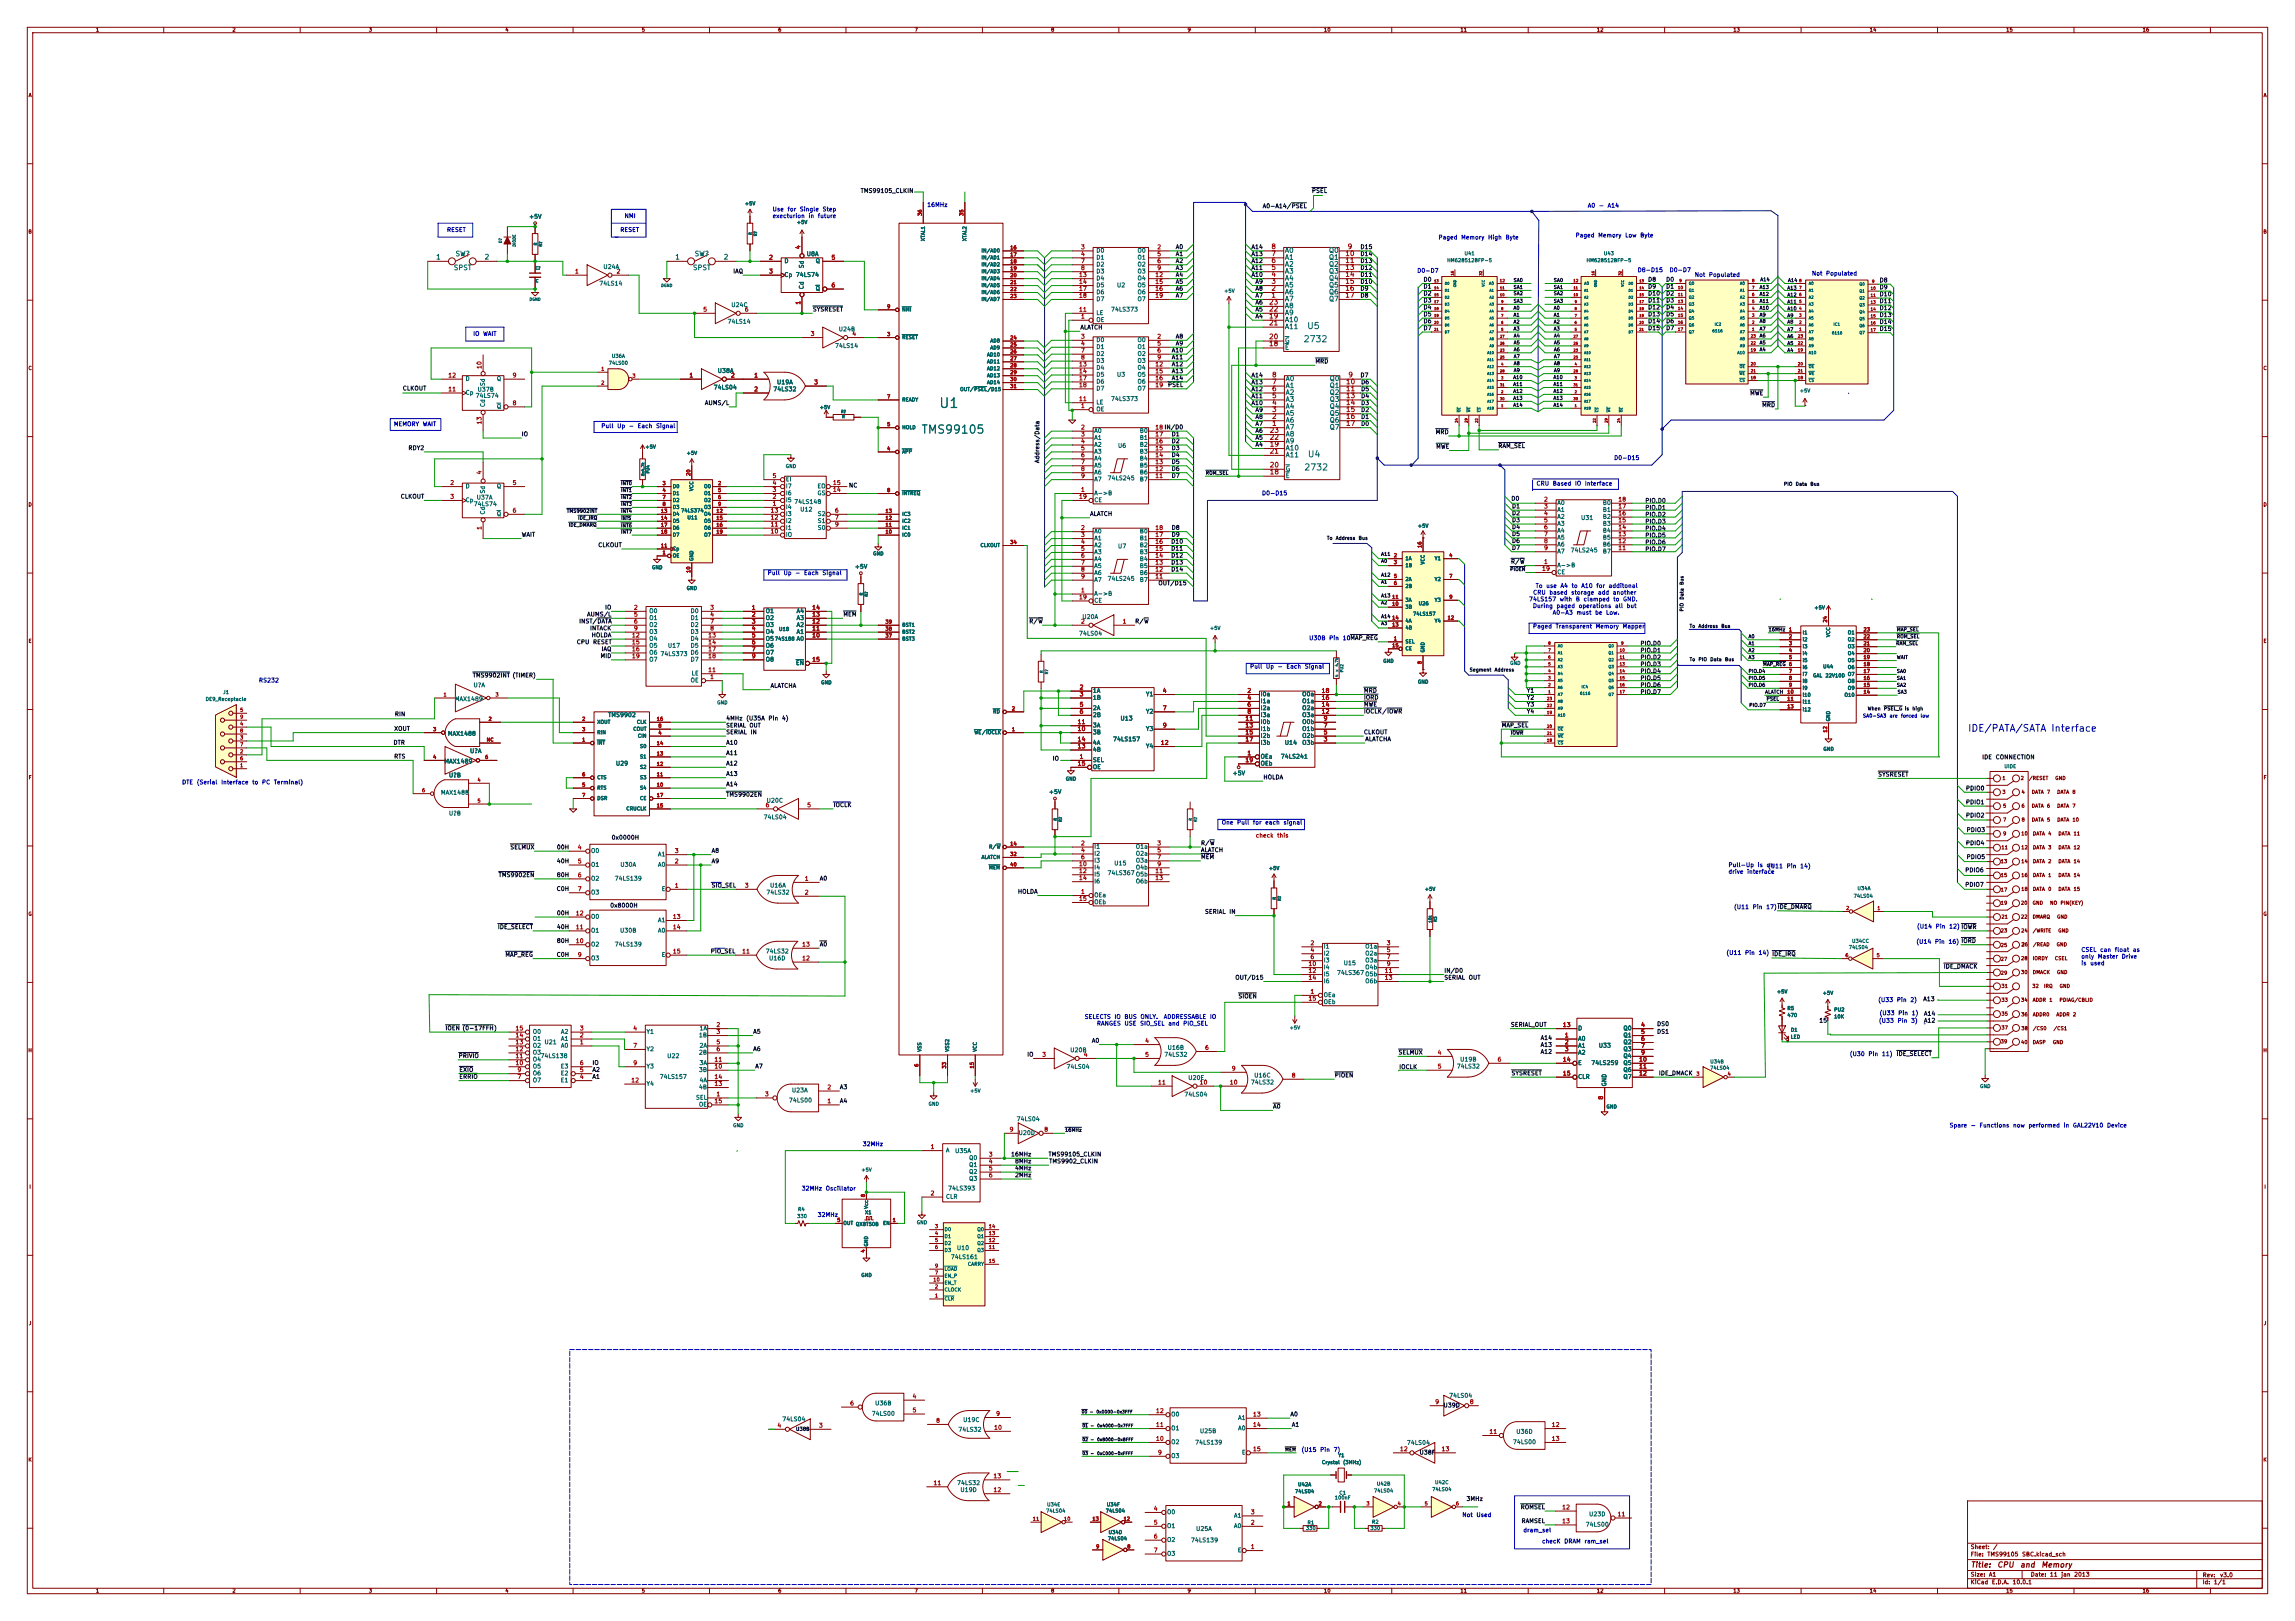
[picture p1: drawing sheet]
<svg xmlns="http://www.w3.org/2000/svg" width="841mm" height="594mm" viewBox="0 0 841 594" stroke-linecap="round" stroke-linejoin="round" font-family="sans-serif">
<defs><g id="words">
<text font-size="3.5" fill="#006464" x="343.8" y="150.4">U1</text>
<text font-size="3" fill="#006464" x="337.4" y="159.6">TMS99105</text>
<text font-size="2.5" fill="#0000c2" x="721" y="268.7">IDE/PATA/SATA Interface</text>
<g font-size="2.3" fill="#006464">
<text x="477.5" y="126">2732</text>
<text x="478.8" y="121.1">U5</text>
<text x="477.7" y="172.9">2732</text>
<text x="479" y="168.1">U4</text>
</g>
<g font-size="2" fill="#840000">
<text x="722" y="574.9">Title:</text>
<text x="731.7" y="574.9">CPU</text>
<text x="740.1" y="574.9">and</text>
<text x="747.8" y="574.9">Memory</text>
</g>
<g font-size="1.8" fill="#006464">
<text x="159.6" y="95.5">1</text>
<text x="166.7" y="94.3">SW?</text>
<text x="177.4" y="95.5">2</text>
<text x="247.3" y="95.5">1</text>
<text x="254.4" y="94.3">SW?</text>
<text x="265" y="95.5">2</text>
<text x="470.7" y="95.6">A1</text>
<text x="470.7" y="93.1">A0</text>
<text x="486.8" y="93.1">Q0</text>
<text x="486.8" y="95.6">Q1</text>
<text x="166.1" y="99.4">SPST</text>
<text x="253.7" y="99.4">SPST</text>
<text x="470.7" y="100.7">A3</text>
<text x="470.7" y="98.1">A2</text>
<text x="486.8" y="98.1">Q2</text>
<text x="486.8" y="100.7">Q3</text>
<text x="470.7" y="105.8">A5</text>
<text x="470.7" y="103.2">A4</text>
<text x="486.8" y="103.2">Q4</text>
<text x="486.8" y="105.8">Q5</text>
<text x="470.7" y="110.8">A7</text>
<text x="470.7" y="108.3">A6</text>
<text x="470.7" y="113.4">A8</text>
<text x="486.8" y="108.3">Q6</text>
<text x="486.8" y="110.8">Q7</text>
<text x="470.7" y="118.5">A10</text>
<text x="470.7" y="115.9">A9</text>
<text x="470.7" y="121">A11</text>
<text x="470.7" y="128.6">E</text>
<text x="470.7" y="126.1">G</text>
<text x="470.9" y="142.6">A1</text>
<text x="470.9" y="140.1">A0</text>
<text x="487.1" y="140.1">Q0</text>
<text x="487.1" y="142.6">Q1</text>
<text x="470.9" y="147.7">A3</text>
<text x="470.9" y="145.1">A2</text>
<text x="487.1" y="145.1">Q2</text>
<text x="487.1" y="147.7">Q3</text>
<text x="470.9" y="155.3">A6</text>
<text x="470.9" y="152.8">A5</text>
<text x="470.9" y="150.2">A4</text>
<text x="487.1" y="150.2">Q4</text>
<text x="487.1" y="152.8">Q5</text>
<text x="487.1" y="155.3">Q6</text>
<text x="470.9" y="157.8">A7</text>
<text x="470.9" y="160.4">A8</text>
<text x="487.1" y="157.8">Q7</text>
<text x="470.9" y="165.5">A10</text>
<text x="470.9" y="168">A11</text>
<text x="470.9" y="162.9">A9</text>
<text x="470.9" y="173.1">G</text>
<text x="470.9" y="175.6">E</text>
</g>
<g font-size="1.8" fill="#a90000">
<text x="465.7" y="94.2">7</text>
<text x="465.7" y="91.7">8</text>
<text x="492.8" y="94.2">10</text>
<text x="493.6" y="91.7">9</text>
<text x="465.7" y="101.9">4</text>
<text x="465.7" y="99.3">5</text>
<text x="465.7" y="96.8">6</text>
<text x="492.8" y="96.8">11</text>
<text x="492.8" y="99.3">13</text>
<text x="492.8" y="101.9">14</text>
<text x="465.7" y="106.9">2</text>
<text x="465.7" y="104.4">3</text>
<text x="492.8" y="104.4">15</text>
<text x="492.8" y="106.9">16</text>
<text x="464.9" y="112">23</text>
<text x="465.7" y="109.5">1</text>
<text x="492.8" y="109.5">17</text>
<text x="464.9" y="117.1">19</text>
<text x="464.9" y="119.6">21</text>
<text x="464.9" y="114.6">22</text>
<text x="464.9" y="124.7">20</text>
<text x="464.9" y="127.3">18</text>
<text x="466" y="143.8">6</text>
<text x="466" y="141.2">7</text>
<text x="466" y="138.7">8</text>
<text x="493" y="141.2">10</text>
<text x="493" y="143.8">11</text>
<text x="493.9" y="138.7">9</text>
<text x="466" y="148.8">4</text>
<text x="466" y="146.3">5</text>
<text x="493" y="146.3">13</text>
<text x="493" y="148.8">14</text>
<text x="466" y="153.9">2</text>
<text x="466" y="151.4">3</text>
<text x="493" y="151.4">15</text>
<text x="493" y="153.9">16</text>
<text x="465.1" y="161.5">22</text>
<text x="465.1" y="159">23</text>
<text x="466" y="156.5">1</text>
<text x="493" y="156.5">17</text>
<text x="465.1" y="164.1">19</text>
<text x="465.1" y="166.6">21</text>
<text x="465.1" y="171.7">20</text>
<text x="465.1" y="174.2">18</text>
</g>
<g font-size="1.5" fill="#0f0f0f">
<text x="315.2" y="71.1">TMS99105_CLKIN</text>
<text x="480.6" y="71.1">PSEL</text>
<text x="462.5" y="76.6">A0-A14/PSEL</text>
<text x="430.7" y="91.6">A0</text>
<text x="430.7" y="94.2">A1</text>
<text x="458.4" y="91.6">A14</text>
<text x="458.4" y="94.2">A13</text>
<text x="498.3" y="94.2">D14</text>
<text x="498.3" y="91.6">D15</text>
<text x="268.5" y="100.5">IAQ</text>
<text x="430.7" y="96.7">A2</text>
<text x="430.7" y="99.3">A3</text>
<text x="430.7" y="101.8">A4</text>
<text x="458.4" y="96.7">A12</text>
<text x="458.4" y="101.8">A10</text>
<text x="458.4" y="99.3">A11</text>
<text x="498.3" y="99.3">D12</text>
<text x="498.3" y="96.7">D13</text>
<text x="498.3" y="101.8">D11</text>
<text x="430.7" y="106.9">A6</text>
<text x="430.7" y="104.3">A5</text>
<text x="459.9" y="106.9">A8</text>
<text x="459.9" y="104.3">A9</text>
<text x="498.3" y="104.3">D10</text>
<text x="498.3" y="106.9">D9</text>
<text x="521.5" y="103.6">D0</text>
<text x="521.5" y="106.1">D1</text>
<text x="603.8" y="103.6">D8</text>
<text x="603.8" y="106.1">D9</text>
<text x="610.4" y="103.6">D0</text>
<text x="610.4" y="106.1">D1</text>
<text x="688.6" y="103.8">D8</text>
<text x="688.6" y="106.4">D9</text>
<text x="430.7" y="109.4">A7</text>
<text x="459.9" y="109.4">A7</text>
<text x="459.9" y="112">A6</text>
<text x="498.3" y="109.4">D8</text>
<text x="521.5" y="111.2">D3</text>
<text x="521.5" y="113.7">D4</text>
<text x="521.5" y="108.7">D2</text>
<text x="603.8" y="113.7">D12</text>
<text x="603.8" y="111.2">D11</text>
<text x="603.8" y="108.7">D10</text>
<text x="610.4" y="108.7">D2</text>
<text x="610.4" y="111.2">D3</text>
<text x="610.4" y="113.7">D4</text>
<text x="688.6" y="114">D12</text>
<text x="688.6" y="108.9">D10</text>
<text x="688.6" y="111.4">D11</text>
<text x="297.7" y="114.5">SYSRESET</text>
<text x="459.9" y="114.5">A5</text>
<text x="459.9" y="117">A4</text>
<text x="521.5" y="116.3">D5</text>
<text x="521.5" y="118.8">D6</text>
<text x="603.8" y="116.3">D13</text>
<text x="603.8" y="118.8">D14</text>
<text x="610.4" y="118.8">D6</text>
<text x="610.4" y="116.3">D5</text>
<text x="688.6" y="116.5">D13</text>
<text x="688.6" y="119.1">D14</text>
<text x="395.7" y="121.1">ALATCH</text>
<text x="430.7" y="124.4">A8</text>
<text x="521.5" y="121.4">D7</text>
<text x="603.8" y="121.4">D15</text>
<text x="610.4" y="121.4">D7</text>
<text x="688.6" y="121.6">D15</text>
<text x="429.2" y="129.5">A10</text>
<text x="430.7" y="126.9">A9</text>
<text x="429.2" y="134.6">A12</text>
<text x="429.2" y="137.1">A13</text>
<text x="429.2" y="132">A11</text>
<text x="481.8" y="133.5">MRD</text>
<text x="147.4" y="143.5">CLKOUT</text>
<text x="427.8" y="142.2">PSEL</text>
<text x="429.2" y="139.6">A14</text>
<text x="458.4" y="143.7">A12</text>
<text x="458.4" y="141.2">A13</text>
<text x="458.4" y="138.6">A14</text>
<text x="498.3" y="138.6">D7</text>
<text x="498.6" y="141.2">D6</text>
<text x="498.6" y="143.7">D5</text>
<text x="258.1" y="148.8">AUMS/L</text>
<text x="458.4" y="148.8">A10</text>
<text x="458.4" y="146.2">A11</text>
<text x="498.6" y="146.2">D4</text>
<text x="498.6" y="148.8">D3</text>
<text x="641.2" y="145.2">MWE</text>
<text x="645.6" y="149.5">MRD</text>
<text x="459.9" y="153.9">A8</text>
<text x="459.9" y="151.3">A9</text>
<text x="498.6" y="153.9">D1</text>
<text x="498.6" y="151.3">D2</text>
<text x="191" y="160.2">IO</text>
<text x="429.2" y="160.2">D1</text>
<text x="459.9" y="156.4">A7</text>
<text x="459.9" y="158.9">A6</text>
<text x="459.9" y="161.5">A5</text>
<text x="498.6" y="156.4">D0</text>
<text x="525.9" y="159.5">MRD</text>
<text x="149.5" y="165.3">RDY2</text>
<text x="429.2" y="162.8">D2</text>
<text x="429.2" y="165.3">D3</text>
<text x="429.2" y="167.8">D4</text>
<text x="459.9" y="164">A4</text>
<text x="526.1" y="164.8">MWE</text>
<text x="548.9" y="164.5">RAM_SEL</text>
<text x="381.2" y="169.9" transform="rotate(-90 381.2 169.9)">Address/Data</text>
<text x="429.2" y="172.9">D6</text>
<text x="429.2" y="170.4">D5</text>
<text x="310.9" y="179">NC</text>
<text x="429.2" y="175.5">D7</text>
<text x="146.7" y="183.1">CLKOUT</text>
<text x="553.6" y="183.8">D0</text>
<text x="602.7" y="184.6">PIO.D0</text>
<text x="399.3" y="189.4">ALATCH</text>
<text x="553.9" y="189.2">D2</text>
<text x="553.9" y="186.6">D1</text>
<text x="553.9" y="191.7">D3</text>
<text x="602.7" y="189.7">PIO.D2</text>
<text x="602.7" y="187.1">PIO.D1</text>
<text x="191" y="197">WAIT</text>
<text x="429.2" y="197">D9</text>
<text x="429.2" y="194.5">D8</text>
<text x="553.9" y="194.3">D4</text>
<text x="553.9" y="196.8">D5</text>
<text x="602.7" y="192.2">PIO.D3</text>
<text x="602.7" y="194.8">PIO.D4</text>
<text x="602.7" y="197.3">PIO.D5</text>
<text x="219" y="200.9">CLKOUT</text>
<text x="429" y="202.1">D11</text>
<text x="429" y="199.6">D10</text>
<text x="553.9" y="199.3">D6</text>
<text x="553.9" y="201.9">D7</text>
<text x="602.7" y="202.4">PIO.D7</text>
<text x="602.7" y="199.8">PIO.D6</text>
<text x="429" y="207.2">D13</text>
<text x="429" y="204.7">D12</text>
<text x="429" y="209.7">D14</text>
<text x="553.5" y="207">R/W</text>
<text x="424.3" y="214.8">OUT/D15</text>
<text x="214.9" y="226.3">AUMS/L</text>
<text x="221.6" y="223.7">IO</text>
<text x="308.9" y="226.3">MEM</text>
<text x="212" y="228.8">INST/DATA</text>
<text x="216" y="231.3">INTACK</text>
<text x="216.6" y="233.9">HOLDA</text>
<text x="377" y="228.8">R/W</text>
<text x="415.8" y="228.8">R/W</text>
<text x="211.2" y="236.4">CPU</text>
<text x="217.1" y="236.4">RESET</text>
<text x="220.2" y="239">IAQ</text>
<text x="601" y="236.9">PIO.D0</text>
<text x="601" y="239.5">PIO.D1</text>
<text x="219.9" y="241.5">MID</text>
<text x="601" y="242">PIO.D2</text>
<text x="601" y="244.5">PIO.D3</text>
<text x="173.1" y="248.6">TMS9902INT (TIMER)</text>
<text x="601" y="247.1">PIO.D4</text>
<text x="601" y="249.6">PIO.D5</text>
<text x="282.2" y="252.4">ALATCHA</text>
<text x="499.6" y="256.7">IORD</text>
<text x="499.6" y="254.2">MRD</text>
<text x="559.3" y="254.2">Y1</text>
<text x="559.3" y="256.7">Y2</text>
<text x="601" y="254.7">PIO.D7</text>
<text x="601" y="252.2">PIO.D6</text>
<text x="144.5" y="262.8">RIN</text>
<text x="499.6" y="259.3">MWE</text>
<text x="499.6" y="261.8">IOCLK/IOWR</text>
<text x="559.3" y="261.8">Y4</text>
<text x="559.3" y="259.3">Y3</text>
<text x="144.3" y="268.2">XOUT</text>
<text x="265.9" y="269.4">SERIAL</text>
<text x="265.9" y="264.4">4MHz</text>
<text x="273.3" y="264.4">(U35A</text>
<text x="274.9" y="269.4">IN</text>
<text x="281.4" y="264.4">Pin</text>
<text x="286.4" y="264.4">4)</text>
<text x="499.6" y="269.4">CLKOUT</text>
<text x="550.1" y="266.9">MAP_SEL</text>
<text x="144" y="273.2">DTR</text>
<text x="265.9" y="273.2">A10</text>
<text x="500.1" y="272">ALATCHA</text>
<text x="144.3" y="278.3">RTS</text>
<text x="265.9" y="280.9">A12</text>
<text x="265.9" y="277.1">A11</text>
<text x="385.6" y="279.1">IO</text>
<text x="726.2" y="278.6">IDE</text>
<text x="731.1" y="278.6">CONNECTION</text>
<text x="265.9" y="284.7">A13</text>
<text x="462.8" y="285.9">HOLDA</text>
<text x="688.1" y="284.9">SYSRESET</text>
<text x="265.9" y="292.3">TMS9902EN</text>
<text x="265.9" y="288.5">A14</text>
<text x="720.2" y="290">PDIO0</text>
<text x="305.3" y="296.1">IOCLK</text>
<text x="720.2" y="295.1">PDIO1</text>
<text x="720.2" y="299.9">PDIO2</text>
<text x="720.5" y="305.2">PDIO3</text>
<text x="186.8" y="311.6">SELMUX</text>
<text x="203.9" y="311.6">00H</text>
<text x="223.9" y="308">0x0000H</text>
<text x="439.9" y="310.1">R/W</text>
<text x="720.2" y="310.1">PDIO4</text>
<text x="203.9" y="316.7">40H</text>
<text x="260.6" y="316.7">A9</text>
<text x="260.6" y="312.9">A8</text>
<text x="439.9" y="312.6">ALATCH</text>
<text x="439.9" y="315.2">MEM</text>
<text x="720.5" y="315.2">PDIO5</text>
<text x="182.5" y="321.8">TMS9902EN</text>
<text x="203.9" y="321.8">80H</text>
<text x="300.2" y="323">A0</text>
<text x="720" y="320">PDIO6</text>
<text x="203.8" y="326.8">C0H</text>
<text x="260.6" y="325.6">SIO_SEL</text>
<text x="372.8" y="327.9">HOLDA</text>
<text x="720" y="325.3">PDIO7</text>
<text x="203.9" y="335.7">00H</text>
<text x="223.4" y="332.9">0x8000H</text>
<text x="441.4" y="335.2">SERIAL</text>
<text x="450.3" y="335.2">IN</text>
<text x="182.3" y="340.8">IDE_SELECT</text>
<text x="203.9" y="340.8">40H</text>
<text x="203.9" y="345.9">80H</text>
<text x="300.2" y="347.2">A0</text>
<text x="185" y="351">MAP_REG</text>
<text x="203.8" y="351">C0H</text>
<text x="260.3" y="349.7">PIO_SEL</text>
<text x="649.2" y="350.7">IDE_IRQ</text>
<text x="452.5" y="359.4">OUT/D15</text>
<text x="529.1" y="359.4">SERIAL</text>
<text x="529.1" y="356.8">IN/D0</text>
<text x="538" y="359.4">OUT</text>
<text x="712.1" y="355.3">IDE_DMACK</text>
<text x="453.6" y="366.2">SIOEN</text>
<text x="704.6" y="367.2">A13</text>
<text x="163.1" y="377.9">IOEN (0-17FFH)</text>
<text x="553.5" y="376.6">SERIAL_OUT</text>
<text x="607.1" y="376.4">DS0</text>
<text x="666.5" y="375.1">15</text>
<text x="704.8" y="375.1">A12</text>
<text x="704.8" y="372.6">A14</text>
<text x="275.8" y="379.2">A5</text>
<text x="399.9" y="382.5">A0</text>
<text x="564.4" y="381.4">A14</text>
<text x="564.4" y="384">A13</text>
<text x="607.1" y="379.2">DS1</text>
<text x="167.9" y="388.1">PRIVIO</text>
<text x="275.8" y="385.5">A6</text>
<text x="376.2" y="387.5">IO</text>
<text x="512.3" y="386.8">SELMUX</text>
<text x="564.4" y="386.5">A12</text>
<text x="694.8" y="387.3">IDE_SELECT</text>
<text x="168.1" y="395.7">ERRIO</text>
<text x="168.1" y="393.1">EXIO</text>
<text x="216.9" y="393.1">A2</text>
<text x="216.9" y="395.7">A1</text>
<text x="216.9" y="390.6">IO</text>
<text x="276.6" y="391.9">A7</text>
<text x="488.9" y="395.2">PIOEN</text>
<text x="512.6" y="392.1">IOCLK</text>
<text x="553.7" y="394.4">SYSRESET</text>
<text x="607.7" y="394.4">IDE_DMACK</text>
<text x="307.6" y="399.5">A3</text>
<text x="307.6" y="404.6">A4</text>
<text x="466.3" y="406.6">A0</text>
<text x="370.3" y="424.1">16MHz</text>
<text x="384" y="424.1">TMS99105_CLKIN</text>
<text x="371.8" y="429.2">4MHz</text>
<text x="371.8" y="426.7">8MHz</text>
<text x="371.8" y="431.7">2MHz</text>
<text x="384.3" y="426.7">TMS9902_CLKIN</text>
<text x="472.7" y="519.4">A0</text>
<text x="473.2" y="523.2">A1</text>
<text x="537.2" y="550.4">3MHz</text>
<text x="557.1" y="553.4">ROMSEL</text>
<text x="557.4" y="558.5">RAMSEL</text>
</g>
<g font-size="1.5" fill="#0000c2">
<text x="283" y="77.8">Use</text>
<text x="288.4" y="77.8">for</text>
<text x="292.9" y="77.8">Single</text>
<text x="301.3" y="77.8">Step</text>
<text x="339.6" y="76.2">16MHz</text>
<text x="581.7" y="76.5">A0</text>
<text x="585.7" y="76.5">-</text>
<text x="588.9" y="76.5">A14</text>
<text x="228.7" y="80.3">NMI</text>
<text x="283" y="80.3">execturion</text>
<text x="296.1" y="80.3">in</text>
<text x="299.5" y="80.3">future</text>
<text x="163.6" y="85.3">RESET</text>
<text x="227.1" y="85.3">RESET</text>
<text x="527" y="88.1">Paged</text>
<text x="535.3" y="88.1">Memory</text>
<text x="545.1" y="88.1">High</text>
<text x="551.5" y="88.1">Byte</text>
<text x="577.2" y="87.4">Paged</text>
<text x="585.5" y="87.4">Memory</text>
<text x="595.4" y="87.4">Low</text>
<text x="600.9" y="87.4">Byte</text>
<text x="519.2" y="100.3">D0-D7</text>
<text x="599.9" y="100.1">D8-D15</text>
<text x="611.6" y="100.1">D0-D7</text>
<text x="620.9" y="101.8">Not</text>
<text x="626" y="101.8">Populated</text>
<text x="663.8" y="101.3">Not</text>
<text x="669" y="101.3">Populated</text>
<text x="173.2" y="123.4">IO</text>
<text x="176.9" y="123.4">WAIT</text>
<text x="144.1" y="156.5">MEMORY</text>
<text x="154.7" y="156.5">WAIT</text>
<text x="220.2" y="157.2">Pull</text>
<text x="226" y="157.2">Up</text>
<text x="230.3" y="157.2">-</text>
<text x="233.5" y="157.2">Each</text>
<text x="240.2" y="157.2">Signal</text>
<text x="591.3" y="168.9">D0-D15</text>
<text x="562.9" y="178.3">CRU</text>
<text x="568.8" y="178.3">Based</text>
<text x="577" y="178.3">IO</text>
<text x="580.6" y="178.3">Interface</text>
<text x="462.3" y="181.9">D0-D15</text>
<text x="281.1" y="211.1">Pull</text>
<text x="286.9" y="211.1">Up</text>
<text x="291.2" y="211.1">-</text>
<text x="294.4" y="211.1">Each</text>
<text x="301.2" y="211.1">Signal</text>
<text x="562.6" y="215.8">To</text>
<text x="566.4" y="215.8">use</text>
<text x="571.7" y="215.8">A4</text>
<text x="575.7" y="215.8">to</text>
<text x="579.3" y="215.8">A10</text>
<text x="584.8" y="215.8">for</text>
<text x="589.3" y="215.8">additonal</text>
<text x="560.1" y="220.7">74LS157</text>
<text x="561.6" y="218.3">CRU</text>
<text x="567.6" y="218.3">based</text>
<text x="571.4" y="220.7">with</text>
<text x="575.6" y="218.3">storage</text>
<text x="577.3" y="220.7">B</text>
<text x="580.1" y="220.7">clamped</text>
<text x="585.4" y="218.3">add</text>
<text x="590.8" y="218.3">another</text>
<text x="591" y="220.7">to</text>
<text x="594.6" y="220.7">GND.</text>
<text x="561.6" y="223.2">During</text>
<text x="568.8" y="225.6">A0-A3</text>
<text x="570.2" y="223.2">paged</text>
<text x="577.5" y="225.6">must</text>
<text x="578.3" y="223.2">operations</text>
<text x="584.4" y="225.6">be</text>
<text x="588.4" y="225.6">Low.</text>
<text x="591.6" y="223.2">all</text>
<text x="595.9" y="223.2">but</text>
<text x="561.6" y="230.6">Paged</text>
<text x="569.9" y="230.6">Transparent</text>
<text x="584.5" y="230.6">Memory</text>
<text x="594.4" y="230.6">Mapper</text>
<text x="479.6" y="235">U30B</text>
<text x="486.9" y="235">Pin</text>
<text x="491.8" y="235">10MAP_REG</text>
<text x="457.9" y="245.4">Pull</text>
<text x="463.7" y="245.4">Up</text>
<text x="468" y="245.4">-</text>
<text x="471.2" y="245.4">Each</text>
<text x="478" y="245.4">Signal</text>
<text x="94.7" y="250.4">RS232</text>
<text x="66.5" y="287.8">DTE</text>
<text x="71.9" y="287.8">(Serial</text>
<text x="80.9" y="287.8">Interface</text>
<text x="92.3" y="287.8">to</text>
<text x="95.8" y="287.8">PC</text>
<text x="100.2" y="287.8">Terminal)</text>
<text x="447.5" y="302.5">One</text>
<text x="453.1" y="302.5">Pull</text>
<text x="459" y="302.5">for</text>
<text x="463.5" y="302.5">each</text>
<text x="470.1" y="302.5">signal</text>
<text x="633.2" y="318.1">Pull-Up</text>
<text x="633.2" y="320.6">drive</text>
<text x="640.1" y="320.6">interface</text>
<text x="643.9" y="318.1">is</text>
<text x="647.2" y="318.1">on</text>
<text x="647.7" y="318.5">(U11</text>
<text x="654.5" y="318.5">Pin</text>
<text x="659.5" y="318.5">14)</text>
<text x="635.3" y="333.5">(U11</text>
<text x="642.1" y="333.5">Pin</text>
<text x="647" y="333.5">17)IDE_DMARQ</text>
<text x="702.3" y="340.6">(U14</text>
<text x="709.1" y="340.6">Pin</text>
<text x="714.1" y="340.6">12) IOWR</text>
<text x="702.1" y="346.2">(U14</text>
<text x="708.9" y="346.2">Pin</text>
<text x="713.8" y="346.2">16) IORD</text>
<text x="632.5" y="350.3">(U11</text>
<text x="639.3" y="350.3">Pin</text>
<text x="644.2" y="350.3">14)</text>
<text x="762.5" y="349.2">CSEL</text>
<text x="762.5" y="351.6">only</text>
<text x="768.5" y="351.6">Master</text>
<text x="769.4" y="349.2">can</text>
<text x="774.8" y="349.2">float</text>
<text x="777.3" y="351.6">Drive</text>
<text x="781.4" y="349.2">as</text>
<text x="762.5" y="354.1">is</text>
<text x="765.8" y="354.1">used</text>
<text x="688.1" y="367.5">(U33</text>
<text x="694.9" y="367.5">Pin</text>
<text x="699.9" y="367.5">2)</text>
<text x="397.3" y="373.7">SELECTS</text>
<text x="401.8" y="376.2">RANGES</text>
<text x="408.2" y="373.7">IO</text>
<text x="411.9" y="373.7">BUS</text>
<text x="411.9" y="376.2">USE</text>
<text x="417.6" y="376.2">SIO_SEL</text>
<text x="417.7" y="373.7">ONLY.</text>
<text x="426.3" y="373.7">ADDRESSABLE</text>
<text x="427.9" y="376.2">and</text>
<text x="433.4" y="376.2">PIO_SEL</text>
<text x="443.2" y="373.7">IO</text>
<text x="688.3" y="375.2">(U33</text>
<text x="688.6" y="372.4">(U33</text>
<text x="695.2" y="375.2">Pin</text>
<text x="695.4" y="372.4">Pin</text>
<text x="700.1" y="375.2">3)</text>
<text x="700.4" y="372.4">1)</text>
<text x="677.7" y="387.4">(U30</text>
<text x="684.5" y="387.4">Pin</text>
<text x="689.4" y="387.4">11)</text>
<text x="714.2" y="413.5">Spare</text>
<text x="722" y="413.5">-</text>
<text x="725.2" y="413.5">Functions</text>
<text x="737.5" y="413.5">now</text>
<text x="743.2" y="413.5">performed</text>
<text x="756" y="413.5">in</text>
<text x="759.4" y="413.5">GAL22V10</text>
<text x="771.9" y="413.5">Device</text>
<text x="316" y="420.4">32MHz</text>
<text x="293.6" y="436.6">32MHz</text>
<text x="302.4" y="436.6">Oscillator</text>
<text x="299.5" y="446.3">32MHz</text>
<text x="476.8" y="532.4">(U15</text>
<text x="483.6" y="532.4">Pin</text>
<text x="488.5" y="532.4">7)</text>
<text x="535.7" y="556.3">Not</text>
<text x="540.8" y="556.3">Used</text>
<text x="558" y="561.9">dram_sel</text>
<text x="564.9" y="565.9">checK</text>
<text x="573" y="565.9">DRAM</text>
<text x="580.4" y="565.9">ram_sel</text>
</g>
<g font-size="1.5" fill="#006464">
<text x="193.7" y="80.5">+5V</text>
<text x="295.4" y="94.2">U8A</text>
<text x="401.6" y="92.9">D0</text>
<text x="401.6" y="95.5">D1</text>
<text x="416.7" y="92.9">O0</text>
<text x="416.7" y="95.5">O1</text>
<text x="220.9" y="98.9">U24A</text>
<text x="287.3" y="96.7">D</text>
<text x="287.3" y="101.8">Cp 74LS74</text>
<text x="294.9" y="98.5" transform="rotate(-90 294.9 98.5)">Sd</text>
<text x="298.7" y="96.7">Q</text>
<text x="401.6" y="98">D2</text>
<text x="401.6" y="100.6">D3</text>
<text x="416.7" y="98">O2</text>
<text x="416.7" y="100.6">O3</text>
<text x="219.5" y="105">74LS14</text>
<text x="294.9" y="106.2" transform="rotate(-90 294.9 106.2)">Cd</text>
<text x="298.7" y="106.9">Q</text>
<text x="401.6" y="103.1">D4</text>
<text x="401.6" y="105.6">D5</text>
<text x="409.1" y="105.6">U2</text>
<text x="416.7" y="103.1">O4</text>
<text x="416.7" y="105.6">O5</text>
<text x="267.8" y="112.9">U24C</text>
<text x="401.6" y="108.2">D6</text>
<text x="401.6" y="110.7">D7</text>
<text x="416.7" y="108.2">O6</text>
<text x="416.7" y="110.7">O7</text>
<text x="266.4" y="119">74LS14</text>
<text x="401.6" y="118.3">OE</text>
<text x="401.6" y="115.8">LE</text>
<text x="406.9" y="114.5">74LS373</text>
<text x="307.2" y="121.8">U24B</text>
<text x="401.6" y="125.7">D0</text>
<text x="416.7" y="125.7">O0</text>
<text x="305.8" y="127.9">74LS14</text>
<text x="401.6" y="128.2">D1</text>
<text x="401.6" y="130.8">D2</text>
<text x="416.7" y="128.2">O1</text>
<text x="416.7" y="130.8">O2</text>
<text x="262.8" y="137">U38A</text>
<text x="401.6" y="133.3">D3</text>
<text x="401.6" y="135.9">D4</text>
<text x="416.7" y="133.3">O3</text>
<text x="416.7" y="135.9">O4</text>
<text x="170.4" y="139.9">D</text>
<text x="174.8" y="143.9">U37B</text>
<text x="178" y="141.7" transform="rotate(-90 178 141.7)">Sd</text>
<text x="181.9" y="139.9">Q</text>
<text x="261.4" y="143.1">74LS04</text>
<text x="283.2" y="143.7">74LS32</text>
<text x="284.5" y="141.2">U19A</text>
<text x="401.6" y="138.4">D5</text>
<text x="401.6" y="140.9">D6</text>
<text x="401.6" y="143.5">D7</text>
<text x="409.1" y="138.4">U3</text>
<text x="416.7" y="138.4">O5</text>
<text x="416.7" y="140.9">O6</text>
<text x="416.7" y="143.5">O7</text>
<text x="170.4" y="145">Cp</text>
<text x="174.1" y="146.1">74LS74</text>
<text x="178" y="149.4" transform="rotate(-90 178 149.4)">Cd</text>
<text x="401.6" y="148.6">LE</text>
<text x="406.9" y="147.3">74LS373</text>
<text x="181.9" y="150.1">Q</text>
<text x="401.6" y="151.1">OE</text>
<text x="400.8" y="159">A0</text>
<text x="400.8" y="161.5">A1</text>
<text x="417.5" y="161.5">B1</text>
<text x="417.5" y="159">B0</text>
<text x="400.8" y="164.1">A2</text>
<text x="400.8" y="166.6">A3</text>
<text x="409.5" y="164.5">U6</text>
<text x="417.5" y="166.6">B3</text>
<text x="417.5" y="164.1">B2</text>
<text x="400.8" y="169.1">A4</text>
<text x="400.8" y="171.7">A5</text>
<text x="417.5" y="171.7">B5</text>
<text x="417.5" y="169.1">B4</text>
<text x="170.4" y="179.3">D</text>
<text x="181.9" y="179.3">Q</text>
<text x="287.8" y="179.3">I7</text>
<text x="287.8" y="176.8">EI</text>
<text x="299.4" y="179.3">EO</text>
<text x="400.8" y="174.2">A6</text>
<text x="400.8" y="176.8">A7</text>
<text x="405.7" y="176.4">74LS245</text>
<text x="417.5" y="176.8">B7</text>
<text x="417.5" y="174.2">B6</text>
<text x="170.4" y="184.4">Cp</text>
<text x="173.4" y="185.9">74LS74</text>
<text x="174.5" y="183.4">U37A</text>
<text x="178" y="181" transform="rotate(-90 178 181)">Sd</text>
<text x="287.8" y="184.4">I5</text>
<text x="287.8" y="181.8">I6</text>
<text x="290.9" y="185">74LS148</text>
<text x="299.4" y="181.8">GS</text>
<text x="400.8" y="181.8">A-&gt;B</text>
<text x="400.8" y="184.4">CE</text>
<text x="570.5" y="185.4">A0</text>
<text x="587.2" y="185.4">B0</text>
<text x="178" y="188.7" transform="rotate(-90 178 188.7)">Cd</text>
<text x="181.9" y="189.5">Q</text>
<text x="287.8" y="186.9">I4</text>
<text x="287.8" y="192">I2</text>
<text x="287.8" y="189.5">I3</text>
<text x="293.1" y="187.8">U12</text>
<text x="299.5" y="189.5">S2</text>
<text x="299.5" y="192">S1</text>
<text x="570.5" y="187.9">A1</text>
<text x="570.5" y="190.5">A2</text>
<text x="579.2" y="190.9">U31</text>
<text x="587.2" y="190.5">B2</text>
<text x="587.2" y="187.9">B1</text>
<text x="287.8" y="197.1">IO</text>
<text x="287.8" y="194.5">I1</text>
<text x="299.5" y="194.5">S0</text>
<text x="400.8" y="195.8">A0</text>
<text x="417.5" y="195.8">B0</text>
<text x="570.5" y="193">A3</text>
<text x="570.5" y="195.6">A4</text>
<text x="587.2" y="195.6">B4</text>
<text x="587.2" y="193">B3</text>
<text x="400.8" y="198.3">A1</text>
<text x="400.8" y="200.9">A2</text>
<text x="400.8" y="203.4">A3</text>
<text x="409.5" y="201.3">U7</text>
<text x="417.5" y="203.4">B3</text>
<text x="417.5" y="200.9">B2</text>
<text x="417.5" y="198.3">B1</text>
<text x="570.5" y="198.1">A5</text>
<text x="570.5" y="200.6">A6</text>
<text x="570.5" y="203.2">A7</text>
<text x="575.4" y="202.8">74LS245</text>
<text x="587.2" y="203.2">B7</text>
<text x="587.2" y="200.6">B6</text>
<text x="587.2" y="198.1">B5</text>
<text x="313.1" y="208.7">+5V</text>
<text x="400.8" y="206">A4</text>
<text x="400.8" y="208.5">A5</text>
<text x="417.5" y="208.5">B5</text>
<text x="417.5" y="206">B4</text>
<text x="570.5" y="208.3">A-&gt;B</text>
<text x="400.8" y="211">A6</text>
<text x="400.8" y="213.6">A7</text>
<text x="405.7" y="213.2">74LS245</text>
<text x="417.5" y="213.6">B7</text>
<text x="417.5" y="211">B6</text>
<text x="570.5" y="210.8">CE</text>
<text x="400.8" y="218.7">A-&gt;B</text>
<text x="400.8" y="221.2">CE</text>
<text x="237.7" y="225">O0</text>
<text x="237.7" y="227.6">O1</text>
<text x="252.9" y="225">D0</text>
<text x="252.9" y="227.6">D1</text>
<text x="280.4" y="225">O1</text>
<text x="280.4" y="227.6">O2</text>
<text x="291.7" y="227.6">A3</text>
<text x="291.7" y="225">A4</text>
<text x="396.4" y="227.2">U20A</text>
<text x="237.7" y="230.1">O2</text>
<text x="237.7" y="232.6">O3</text>
<text x="252.9" y="230.1">D2</text>
<text x="252.9" y="232.6">D3</text>
<text x="280.4" y="230.1">O3</text>
<text x="280.4" y="232.6">O4</text>
<text x="291.7" y="232.6">A1</text>
<text x="291.7" y="230.1">A2</text>
<text x="395.2" y="233.3">74LS04</text>
<text x="237.7" y="235.2">O4</text>
<text x="237.7" y="237.7">O5</text>
<text x="244.6" y="237.7">U17</text>
<text x="252.9" y="235.2">D4</text>
<text x="252.9" y="237.7">D5</text>
<text x="280.4" y="235.2">O5</text>
<text x="280.4" y="237.7">O6</text>
<text x="291.7" y="235.2">A0</text>
<text x="237.7" y="240.3">O6</text>
<text x="237.7" y="242.8">O7</text>
<text x="241.8" y="240.8">74LS373</text>
<text x="252.9" y="240.3">D6</text>
<text x="252.9" y="242.8">D7</text>
<text x="280.4" y="240.3">O7</text>
<text x="280.4" y="242.8">O8</text>
<text x="291.5" y="244.1">EN</text>
<text x="252.9" y="250.4">OE</text>
<text x="253.3" y="247.9">LE</text>
<text x="166.5" y="257.3">MAX1489</text>
<text x="173.3" y="252.2">U?A</text>
<text x="400.3" y="254.2">1A</text>
<text x="400.3" y="256.8">1B</text>
<text x="419.7" y="255.5">Y1</text>
<text x="461.8" y="255.5">I0a</text>
<text x="477" y="255.5">O0a</text>
<text x="222.7" y="263.1">TMS9902</text>
<text x="400.3" y="260.6">2A</text>
<text x="400.3" y="263.1">2B</text>
<text x="419.7" y="261.8">Y2</text>
<text x="461.8" y="258">I1a</text>
<text x="461.8" y="260.6">I2a</text>
<text x="461.8" y="263.1">I3a</text>
<text x="477" y="263.1">O3a</text>
<text x="477" y="260.6">O2a</text>
<text x="477" y="258">O1a</text>
<text x="163.9" y="270">MAX1488</text>
<text x="400.3" y="269.5">3B</text>
<text x="400.3" y="266.9">3A</text>
<text x="410.4" y="264.4">U13</text>
<text x="419.7" y="268.2">Y3</text>
<text x="461.8" y="265.7">I0b</text>
<text x="461.8" y="268.2">I1b</text>
<text x="477" y="268.2">O1b</text>
<text x="477" y="265.7">O0b</text>
<text x="400.3" y="275.8">4B</text>
<text x="400.3" y="273.3">4A</text>
<text x="407.7" y="272">74LS157</text>
<text x="419.7" y="274.5">Y4</text>
<text x="461.8" y="270.7">I2b</text>
<text x="461.8" y="273.3">I3b</text>
<text x="470.6" y="273.3">U14</text>
<text x="477" y="273.3">O3b</text>
<text x="477" y="270.7">O2b</text>
<text x="162.7" y="280.1">MAX1489</text>
<text x="172.1" y="276.3">U?A</text>
<text x="225.5" y="280.9">U29</text>
<text x="400.3" y="279.6">SEL</text>
<text x="461.8" y="278.4">OEa</text>
<text x="461.8" y="280.9">OEb</text>
<text x="469.2" y="278.4">74LS241</text>
<text x="164.3" y="285.2">U?B</text>
<text x="400.3" y="282.2">OE</text>
<text x="451.5" y="284.4">+5V</text>
<text x="161.4" y="291.6">MAX1488</text>
<text x="384.2" y="291.3">+5V</text>
<text x="164.3" y="299.2">U?B</text>
<text x="280.8" y="294.5">U20C</text>
<text x="279.7" y="300.6">74LS04</text>
<text x="400.8" y="311.4">I1</text>
<text x="416" y="311.4">O1a</text>
<text x="216.4" y="312.9">O0</text>
<text x="216.4" y="318">O1</text>
<text x="227.1" y="318">U30A</text>
<text x="240.9" y="318">A0</text>
<text x="240.9" y="314.2">A1</text>
<text x="400.8" y="313.9">I2</text>
<text x="400.8" y="316.5">I3</text>
<text x="408.1" y="317.5">U15</text>
<text x="416" y="313.9">O2a</text>
<text x="416" y="316.5">O3a</text>
<text x="216.4" y="323.1">O2</text>
<text x="225.1" y="323.1">74LS139</text>
<text x="400.8" y="319">I4</text>
<text x="400.8" y="321.5">I5</text>
<text x="405.7" y="321">74LS367</text>
<text x="416" y="319">O4b</text>
<text x="416" y="321.5">O5b</text>
<text x="216.4" y="328.1">O3</text>
<text x="242.3" y="326.9">E</text>
<text x="280.7" y="328.1">74LS32</text>
<text x="282" y="325.6">U16A</text>
<text x="400.8" y="329.2">OEa</text>
<text x="400.8" y="324.1">I6</text>
<text x="416" y="324.1">O6b</text>
<text x="400.8" y="331.7">OEb</text>
<text x="216.4" y="337">O0</text>
<text x="240.9" y="338.3">A1</text>
<text x="216.4" y="347.2">O2</text>
<text x="216.4" y="342.1">O1</text>
<text x="225.1" y="347.2">74LS139</text>
<text x="227" y="342.1">U30B</text>
<text x="240.9" y="342.1">A0</text>
<text x="484.9" y="348">I1</text>
<text x="500.1" y="348">O1a</text>
<text x="216.4" y="352.3">O3</text>
<text x="242.3" y="351">E</text>
<text x="280.4" y="349.7">74LS32</text>
<text x="281.6" y="352.3">U16D</text>
<text x="484.9" y="350.5">I2</text>
<text x="484.9" y="353">I3</text>
<text x="500.1" y="350.5">O2a</text>
<text x="500.1" y="353">O3a</text>
<text x="484.9" y="355.6">I4</text>
<text x="484.9" y="358.1">I5</text>
<text x="489.7" y="357.6">74LS367</text>
<text x="492.2" y="354">U15</text>
<text x="500.1" y="355.6">O4b</text>
<text x="500.1" y="358.1">O5b</text>
<text x="484.9" y="365.7">OEa</text>
<text x="484.9" y="360.7">I6</text>
<text x="500.1" y="360.7">O6b</text>
<text x="484.9" y="368.3">OEb</text>
<text x="256.2" y="377.9">1A</text>
<text x="578.1" y="377.9">D</text>
<text x="594.7" y="377.9">Q0</text>
<text x="195.1" y="381.7">O1</text>
<text x="195.1" y="379.2">O0</text>
<text x="199.4" y="383">U21</text>
<text x="205.4" y="381.7">A1</text>
<text x="205.4" y="379.2">A2</text>
<text x="236.7" y="379.2">Y1</text>
<text x="256" y="380.5">1B</text>
<text x="578.1" y="381.7">A0</text>
<text x="594.7" y="380.5">Q1</text>
<text x="594.7" y="383">Q2</text>
<text x="195.1" y="389.4">O4</text>
<text x="195.1" y="386.8">O3</text>
<text x="195.1" y="384.3">O2</text>
<text x="197.9" y="388.1">74LS138</text>
<text x="205.4" y="384.3">A0</text>
<text x="236.7" y="385.5">Y2</text>
<text x="244.3" y="388.1">U22</text>
<text x="256" y="386.8">2B</text>
<text x="256.2" y="384.3">2A</text>
<text x="392" y="385.9">U20B</text>
<text x="426.5" y="387.6">74LS32</text>
<text x="427.7" y="385">U16B</text>
<text x="534.9" y="389.4">U19B</text>
<text x="578.1" y="384.3">A1</text>
<text x="578.1" y="386.8">A2</text>
<text x="585.7" y="384.3">U33</text>
<text x="594.7" y="385.5">Q3</text>
<text x="594.7" y="388.1">Q4</text>
<text x="195.1" y="394.4">O6</text>
<text x="195.1" y="391.9">O5</text>
<text x="205.3" y="394.4">E2</text>
<text x="205.3" y="391.9">E3</text>
<text x="236.7" y="391.9">Y3</text>
<text x="241.6" y="395.7">74LS157</text>
<text x="256" y="393.2">3B</text>
<text x="256.2" y="390.6">3A</text>
<text x="390.6" y="392">74LS04</text>
<text x="459.4" y="395.2">U16C</text>
<text x="533.7" y="391.9">74LS32</text>
<text x="578.1" y="390.6">E</text>
<text x="578.1" y="395.7">CLR</text>
<text x="583" y="390.6">74LS259</text>
<text x="594.7" y="390.6">Q5</text>
<text x="594.7" y="393.2">Q6</text>
<text x="594.7" y="395.7">Q7</text>
<text x="195.1" y="397">O7</text>
<text x="205.3" y="397">E1</text>
<text x="236.7" y="398.2">Y4</text>
<text x="256" y="399.5">4B</text>
<text x="256.2" y="397">4A</text>
<text x="290" y="400.7">U23A</text>
<text x="435.3" y="396.1">U20E</text>
<text x="458.2" y="397.7">74LS32</text>
<text x="589" y="398.3" transform="rotate(-90 589 398.3)">GND</text>
<text x="254.9" y="403.3">SEL</text>
<text x="256" y="405.9">OE</text>
<text x="288.9" y="404.3">74LS00</text>
<text x="433.8" y="402.2">74LS04</text>
<text x="372.4" y="411.2">74LS04</text>
<text x="373.1" y="416.3">U20D</text>
<text x="346.5" y="422.6">A</text>
<text x="349.8" y="422.9">U35A</text>
<text x="354.9" y="425.4">Q0</text>
<text x="354.9" y="428">Q1</text>
<text x="354.9" y="430.5">Q2</text>
<text x="347.3" y="436.6">74LS393</text>
<text x="354.9" y="433">Q3</text>
<text x="346.5" y="439.6">CLR</text>
<text x="348.3" y="461.7">74LS161</text>
<text x="350.5" y="458.4">U10</text>
<text x="320.5" y="515.3">U36B</text>
<text x="530.9" y="512.5">74LS04</text>
<text x="286.5" y="521.2">74LS04</text>
<text x="319.3" y="519.1">74LS00</text>
<text x="352.8" y="521.4">U19C</text>
<text x="429" y="519.4">O0</text>
<text x="453.5" y="520.7">A1</text>
<text x="351" y="525">74LS32</text>
<text x="429" y="524.5">O1</text>
<text x="439.5" y="525.5">U25B</text>
<text x="453.5" y="524.5">A0</text>
<text x="555.5" y="525.8">U36D</text>
<text x="429" y="529.6">O2</text>
<text x="437.8" y="529.7">74LS139</text>
<text x="454.9" y="533.4">E</text>
<text x="515.4" y="529.8">74LS04</text>
<text x="554.2" y="529.6">74LS00</text>
<text x="429" y="534.6">O3</text>
<text x="350.5" y="544.5">74LS32</text>
<text x="351.8" y="547.1">U19D</text>
<text x="427.5" y="555.2">O0</text>
<text x="452" y="556.5">A1</text>
<text x="582.1" y="556">U23D</text>
<text x="427.5" y="560.3">O1</text>
<text x="438.1" y="561.3">U25A</text>
<text x="452" y="560.3">A0</text>
<text x="580.9" y="559.8">74LS00</text>
<text x="427.5" y="565.4">O2</text>
<text x="436.3" y="565.5">74LS139</text>
<text x="453.4" y="569.2">E</text>
<text x="427.5" y="570.5">O3</text>
</g>
<g font-size="1.5" fill="#a90000">
<text x="281.6" y="95.5">2</text>
<text x="293.6" y="91.5" transform="rotate(-90 293.6 91.5)">4</text>
<text x="304.5" y="95.5">5</text>
<text x="395.9" y="91.7">3</text>
<text x="395.9" y="94.2">4</text>
<text x="423.9" y="91.7">2</text>
<text x="423.9" y="94.2">5</text>
<text x="210.5" y="100.6">1</text>
<text x="225.8" y="100.6">2</text>
<text x="281.6" y="100.6">3</text>
<text x="395.2" y="101.9">13</text>
<text x="395.9" y="96.8">7</text>
<text x="395.9" y="99.3">8</text>
<text x="423.2" y="101.9">12</text>
<text x="423.9" y="96.8">6</text>
<text x="423.9" y="99.3">9</text>
<text x="304.5" y="105.7">6</text>
<text x="395.2" y="104.4">14</text>
<text x="395.2" y="106.9">17</text>
<text x="423.2" y="104.4">15</text>
<text x="423.2" y="106.9">16</text>
<text x="293.6" y="111.8" transform="rotate(-90 293.6 111.8)">1</text>
<text x="395.2" y="109.5">18</text>
<text x="423.2" y="109.5">19</text>
<text x="257.5" y="114.6">5</text>
<text x="272.8" y="114.6">6</text>
<text x="395.2" y="114.6">11</text>
<text x="395.9" y="117.1">1</text>
<text x="296.9" y="123.4">3</text>
<text x="312.1" y="123.4">4</text>
<text x="395.9" y="124.5">3</text>
<text x="423.9" y="124.5">2</text>
<text x="395.9" y="127">4</text>
<text x="395.9" y="129.5">7</text>
<text x="423.9" y="127">5</text>
<text x="423.9" y="129.5">6</text>
<text x="176.8" y="135.4" transform="rotate(-90 176.8 135.4)">10</text>
<text x="395.2" y="134.6">13</text>
<text x="395.2" y="137.2">14</text>
<text x="395.9" y="132.1">8</text>
<text x="423.2" y="134.6">12</text>
<text x="423.2" y="137.2">15</text>
<text x="423.9" y="132.1">9</text>
<text x="164.1" y="143.8">11</text>
<text x="164.1" y="138.7">12</text>
<text x="187.7" y="138.7">9</text>
<text x="252.4" y="138.7">1</text>
<text x="267.7" y="138.7">2</text>
<text x="276.2" y="138.7">1</text>
<text x="276.2" y="143.8">2</text>
<text x="298.2" y="141.2">3</text>
<text x="395.2" y="139.7">17</text>
<text x="395.2" y="142.2">18</text>
<text x="423.2" y="139.7">16</text>
<text x="423.2" y="142.2">19</text>
<text x="187.7" y="148.8">8</text>
<text x="395.2" y="147.3">11</text>
<text x="395.9" y="149.9">1</text>
<text x="176.8" y="155.7" transform="rotate(-90 176.8 155.7)">13</text>
<text x="395.9" y="157.7">2</text>
<text x="395.9" y="160.3">3</text>
<text x="423.2" y="160.3">17</text>
<text x="423.2" y="157.7">18IN/D0</text>
<text x="395.9" y="162.8">4</text>
<text x="395.9" y="165.4">5</text>
<text x="395.9" y="167.9">6</text>
<text x="423.2" y="167.9">14</text>
<text x="423.2" y="165.4">15</text>
<text x="423.2" y="162.8">16</text>
<text x="395.9" y="170.4">7</text>
<text x="395.9" y="173">8</text>
<text x="423.2" y="173">12</text>
<text x="423.2" y="170.4">13</text>
<text x="164.8" y="178.1">2</text>
<text x="176.8" y="174" transform="rotate(-90 176.8 174)">4</text>
<text x="187.7" y="178.1">5</text>
<text x="282.9" y="178.1">4</text>
<text x="282.9" y="175.5">5</text>
<text x="305.1" y="178.1">15</text>
<text x="395.9" y="175.5">9</text>
<text x="423.2" y="175.5">11</text>
<text x="164.8" y="183.1">3</text>
<text x="282.9" y="185.7">1</text>
<text x="282.9" y="183.1">2</text>
<text x="282.9" y="180.6">3</text>
<text x="305.1" y="180.6">14</text>
<text x="395.2" y="183.1">19</text>
<text x="395.9" y="180.6">1</text>
<text x="565.6" y="184.1">2</text>
<text x="592.8" y="184.1">18</text>
<text x="187.7" y="188.2">6</text>
<text x="282.2" y="190.8">12</text>
<text x="282.2" y="188.2">13</text>
<text x="305.8" y="188.2">6</text>
<text x="305.8" y="190.8">7</text>
<text x="565.6" y="186.7">3</text>
<text x="565.6" y="189.2">4</text>
<text x="565.6" y="191.8">5</text>
<text x="592.8" y="191.8">15</text>
<text x="592.8" y="189.2">16</text>
<text x="592.8" y="186.7">17</text>
<text x="176.8" y="194.3" transform="rotate(-90 176.8 194.3)">1</text>
<text x="282.2" y="195.8">10</text>
<text x="282.2" y="193.3">11</text>
<text x="305.8" y="193.3">9</text>
<text x="395.9" y="194.6">2</text>
<text x="395.9" y="197.1">3</text>
<text x="423.2" y="197.1">17</text>
<text x="423.2" y="194.6">18</text>
<text x="565.6" y="194.3">6</text>
<text x="565.6" y="196.8">7</text>
<text x="592.8" y="196.8">13</text>
<text x="592.8" y="194.3">14</text>
<text x="395.9" y="199.6">4</text>
<text x="395.9" y="202.2">5</text>
<text x="423.2" y="202.2">15</text>
<text x="423.2" y="199.6">16</text>
<text x="565.6" y="199.4">8</text>
<text x="565.6" y="201.9">9</text>
<text x="592.8" y="201.9">11</text>
<text x="592.8" y="199.4">12</text>
<text x="395.9" y="204.7">6</text>
<text x="395.9" y="207.3">7</text>
<text x="395.9" y="209.8">8</text>
<text x="423.2" y="209.8">12</text>
<text x="423.2" y="207.3">13</text>
<text x="423.2" y="204.7">14</text>
<text x="564.9" y="209.5">19</text>
<text x="565.6" y="207">1</text>
<text x="395.9" y="212.3">9</text>
<text x="423.2" y="212.3">11</text>
<text x="395.2" y="220">19</text>
<text x="395.9" y="217.4">1</text>
<text x="232.1" y="223.8">2</text>
<text x="232.1" y="226.3">5</text>
<text x="260.1" y="223.8">3</text>
<text x="260.1" y="226.3">4</text>
<text x="275.3" y="223.8">1</text>
<text x="275.3" y="226.3">2</text>
<text x="297.4" y="226.3">13</text>
<text x="297.4" y="223.8">14</text>
<text x="231.4" y="233.9">12</text>
<text x="232.1" y="228.9">6</text>
<text x="232.1" y="231.4">9</text>
<text x="259.3" y="233.9">13</text>
<text x="260.1" y="228.9">7</text>
<text x="260.1" y="231.4">8</text>
<text x="275.3" y="228.9">3</text>
<text x="275.3" y="231.4">4</text>
<text x="275.3" y="233.9">5</text>
<text x="297.4" y="233.9">10</text>
<text x="297.4" y="231.4">11</text>
<text x="297.4" y="228.9">12</text>
<text x="395.9" y="228.9">2</text>
<text x="411.2" y="228.9">1</text>
<text x="231.4" y="236.5">15</text>
<text x="231.4" y="239">16</text>
<text x="259.3" y="236.5">14</text>
<text x="259.3" y="239">17</text>
<text x="275.3" y="236.5">6</text>
<text x="275.3" y="239">7</text>
<text x="231.4" y="241.6">19</text>
<text x="259.3" y="241.6">18</text>
<text x="275.3" y="241.6">9</text>
<text x="297.4" y="242.8">15</text>
<text x="259.3" y="246.6">11</text>
<text x="260.1" y="249.2">1</text>
<text x="395.4" y="253">2</text>
<text x="395.4" y="255.5">3</text>
<text x="425.9" y="254.3">4</text>
<text x="456.9" y="254.3">2</text>
<text x="456.9" y="256.8">4</text>
<text x="484.1" y="256.8">16</text>
<text x="484.1" y="254.3">18</text>
<text x="395.4" y="259.3">5</text>
<text x="395.4" y="261.9">6</text>
<text x="425.9" y="260.6">7</text>
<text x="456.9" y="259.3">6</text>
<text x="456.9" y="261.9">8</text>
<text x="484.1" y="261.9">12</text>
<text x="484.1" y="259.3">14</text>
<text x="394.7" y="268.2">10</text>
<text x="394.7" y="265.7">11</text>
<text x="425.9" y="267">9</text>
<text x="456.2" y="264.4">11</text>
<text x="456.2" y="267">13</text>
<text x="456.2" y="269.5">15</text>
<text x="484.8" y="269.5">5</text>
<text x="484.8" y="267">7</text>
<text x="484.8" y="264.4">9</text>
<text x="394.7" y="274.6">13</text>
<text x="394.7" y="272">14</text>
<text x="425.2" y="273.3">12</text>
<text x="456.2" y="272">17</text>
<text x="484.8" y="272">3</text>
<text x="394.7" y="280.9">15</text>
<text x="395.4" y="278.4">1</text>
<text x="456.2" y="279.7">19</text>
<text x="456.9" y="277.1">1</text>
<text x="280.4" y="296.2">6</text>
<text x="295.6" y="296.2">5</text>
<text x="211.5" y="311.7">4</text>
<text x="395.9" y="310.1">2</text>
<text x="423.9" y="310.1">3</text>
<text x="211.5" y="316.7">5</text>
<text x="247.1" y="316.7">2</text>
<text x="247.1" y="312.9">3</text>
<text x="395.2" y="317.8">10</text>
<text x="395.9" y="312.7">4</text>
<text x="395.9" y="315.2">6</text>
<text x="423.9" y="312.7">5</text>
<text x="423.9" y="315.2">7</text>
<text x="423.9" y="317.8">9</text>
<text x="211.5" y="321.8">6</text>
<text x="294.7" y="323.1">1</text>
<text x="395.2" y="320.3">12</text>
<text x="395.2" y="322.8">14</text>
<text x="423.2" y="320.3">11</text>
<text x="423.2" y="322.8">13</text>
<text x="211.5" y="326.9">7</text>
<text x="247.1" y="325.6">1</text>
<text x="272.8" y="325.6">3</text>
<text x="294.7" y="328.2">2</text>
<text x="395.9" y="327.9">1</text>
<text x="210.8" y="335.8">12</text>
<text x="395.2" y="330.5">15</text>
<text x="210.8" y="340.9">11</text>
<text x="246.4" y="337.1">13</text>
<text x="246.4" y="340.9">14</text>
<text x="210.8" y="345.9">10</text>
<text x="293.7" y="347.2">13</text>
<text x="480" y="346.7">2</text>
<text x="508" y="346.7">3</text>
<text x="211.5" y="351">9</text>
<text x="246.4" y="349.8">15</text>
<text x="271.8" y="349.8">11</text>
<text x="293.7" y="352.3">12</text>
<text x="480" y="349.2">4</text>
<text x="480" y="351.8">6</text>
<text x="508" y="349.2">5</text>
<text x="508" y="351.8">7</text>
<text x="479.3" y="354.3">10</text>
<text x="479.3" y="356.9">12</text>
<text x="479.3" y="359.4">14</text>
<text x="507.2" y="356.9">11</text>
<text x="507.2" y="359.4">13</text>
<text x="508" y="354.3">9</text>
<text x="480" y="364.5">1</text>
<text x="479.3" y="367">15</text>
<text x="188.7" y="378">15</text>
<text x="212.3" y="378">3</text>
<text x="231.9" y="378">4</text>
<text x="262.3" y="376.7">2</text>
<text x="572.5" y="376.7">13</text>
<text x="601.2" y="376.7">4</text>
<text x="188.7" y="383">13</text>
<text x="188.7" y="380.5">14</text>
<text x="212.3" y="383">1</text>
<text x="212.3" y="380.5">2</text>
<text x="262.3" y="379.2">3</text>
<text x="262.3" y="383">5</text>
<text x="419.4" y="382.5">4</text>
<text x="573.2" y="380.5">1</text>
<text x="573.2" y="383">2</text>
<text x="601.2" y="379.2">5</text>
<text x="601.2" y="381.8">6</text>
<text x="188.7" y="388.1">11</text>
<text x="188.7" y="385.6">12</text>
<text x="231.9" y="384.3">7</text>
<text x="261.6" y="389.4">11</text>
<text x="262.3" y="385.6">6</text>
<text x="381.7" y="387.6">3</text>
<text x="397" y="387.6">4</text>
<text x="419.4" y="387.6">5</text>
<text x="441.4" y="385.1">6</text>
<text x="526.6" y="386.8">4</text>
<text x="548.6" y="389.4">6</text>
<text x="572.5" y="389.4">14</text>
<text x="573.2" y="385.6">3</text>
<text x="600.5" y="389.4">10</text>
<text x="601.2" y="384.3">7</text>
<text x="601.2" y="386.8">9</text>
<text x="188.7" y="390.7">10</text>
<text x="189.4" y="395.7">7</text>
<text x="189.4" y="393.2">9</text>
<text x="212.3" y="395.7">4</text>
<text x="212.3" y="393.2">5</text>
<text x="212.3" y="390.7">6</text>
<text x="231.9" y="390.7">9</text>
<text x="261.6" y="391.9">10</text>
<text x="261.6" y="395.7">14</text>
<text x="451.2" y="392.7">9</text>
<text x="473.2" y="395.2">8</text>
<text x="526.6" y="391.9">5</text>
<text x="572.5" y="394.5">15</text>
<text x="600.5" y="391.9">11</text>
<text x="600.5" y="394.5">12</text>
<text x="231.1" y="397">12</text>
<text x="261.6" y="398.3">13</text>
<text x="303" y="399.5">2</text>
<text x="424.2" y="397.8">11</text>
<text x="439.4" y="397.8">10</text>
<text x="450.5" y="397.8">10</text>
<text x="261.6" y="404.6">15</text>
<text x="262.3" y="402.1">1</text>
<text x="280.1" y="402.1">3</text>
<text x="303" y="404.6">1</text>
<text x="587.8" y="403.1" transform="rotate(-90 587.8 403.1)">8</text>
<text x="369.8" y="415">9</text>
<text x="382.5" y="415">8</text>
<text x="340.8" y="421.4">1</text>
<text x="362.2" y="424.2">3</text>
<text x="362.2" y="426.7">4</text>
<text x="362.2" y="429.3">5</text>
<text x="362.2" y="431.8">6</text>
<text x="340.8" y="438.4">2</text>
<text x="311.4" y="515.4">6</text>
<text x="334.2" y="512.8">4</text>
<text x="525.7" y="514.9">9</text>
<text x="538.4" y="514.9">8</text>
<text x="334.2" y="517.9">5</text>
<text x="342.9" y="521.7">8</text>
<text x="364.8" y="519.2">9</text>
<text x="423.4" y="518.2">12</text>
<text x="459" y="519.4">13</text>
<text x="284.7" y="523.5">4</text>
<text x="299.9" y="523.5">3</text>
<text x="364.1" y="524.3">10</text>
<text x="423.4" y="523.2">11</text>
<text x="459" y="523.2">14</text>
<text x="545.6" y="525.8">11</text>
<text x="568.4" y="523.2">12</text>
<text x="423.4" y="528.3">10</text>
<text x="424.1" y="533.4">9</text>
<text x="459" y="532.1">15</text>
<text x="512.8" y="532.1">12</text>
<text x="528.1" y="532.1">13</text>
<text x="568.4" y="528.3">13</text>
<text x="341.9" y="544.6">11</text>
<text x="363.9" y="542">13</text>
<text x="363.9" y="547.1">12</text>
<text x="422.6" y="554">4</text>
<text x="458.2" y="555.2">3</text>
<text x="572.3" y="553.5">12</text>
<text x="592.6" y="556">11</text>
<text x="422.6" y="559.1">5</text>
<text x="458.2" y="559.1">2</text>
<text x="572.3" y="558.5">13</text>
<text x="422.6" y="564.1">6</text>
<text x="422.6" y="569.2">7</text>
<text x="458.2" y="567.9">1</text>
</g>
<g font-size="1.5" fill="#c20000">
<text x="460" y="307.3">check</text>
<text x="467.8" y="307.3">this</text>
</g>
<g font-size="1.5">
<text x="528.8" y="516.1">U39D</text>
<text x="520" y="533.4">U38F</text>
</g>
<g font-size="1.5" fill="#840000">
<text x="722" y="568">Sheet:</text>
<text x="730.2" y="568">/</text>
<text x="722" y="570.7">File:</text>
<text x="728.1" y="570.7">TMS99105</text>
<text x="740.8" y="570.7">SBC.kicad_sch</text>
<text x="722" y="580.9">KiCad</text>
<text x="722" y="578.1">Size:</text>
<text x="728.7" y="578.1">A1</text>
<text x="729.7" y="580.9">E.D.A.</text>
<text x="737.3" y="580.9">10.0.1</text>
<text x="744" y="578.1">Date:</text>
<text x="751" y="578.1">11</text>
<text x="755.2" y="578.1">jan</text>
<text x="759.9" y="578.1">2013</text>
<text x="807" y="578.3">Rev:</text>
<text x="807" y="580.9">Id:</text>
<text x="811.1" y="580.9">1/1</text>
<text x="813.4" y="578.3">v3.0</text>
</g>
<g font-size="1.4" fill="#0f0f0f">
<text x="265.9" y="266.9">SERIAL</text>
<text x="274.5" y="266.9">OUT</text>
</g>
<g font-size="1.3" fill="#840000">
<text x="35" y="11.9">1</text>
<text x="85" y="11.9">2</text>
<text x="135" y="11.9">3</text>
<text x="185" y="11.9">4</text>
<text x="235" y="11.9">5</text>
<text x="285" y="11.9">6</text>
<text x="335" y="11.9">7</text>
<text x="385" y="11.9">8</text>
<text x="435" y="11.9">9</text>
<text x="485" y="11.9">10</text>
<text x="535" y="11.9">11</text>
<text x="585" y="11.9">12</text>
<text x="635" y="11.9">13</text>
<text x="685" y="11.9">14</text>
<text x="735" y="11.9">15</text>
<text x="785" y="11.9">16</text>
<text x="10.3" y="35.9">A</text>
<text x="829.3" y="35.9">A</text>
<text x="10.3" y="85.9">B</text>
<text x="829.2" y="85.9">B</text>
<text x="10.3" y="135.9">C</text>
<text x="829.2" y="135.9">C</text>
<text x="10.3" y="185.9">D</text>
<text x="829.2" y="185.9">D</text>
<text x="10.3" y="235.9">E</text>
<text x="829.3" y="235.9">E</text>
<text x="10.3" y="285.9">F</text>
<text x="733.6" y="286.1">1</text>
<text x="740.3" y="286.1">2</text>
<text x="743.4" y="286.1">/RESET</text>
<text x="753" y="286.1">GND</text>
<text x="829.3" y="285.9">F</text>
<text x="733.6" y="291.2">3</text>
<text x="740.6" y="291.2">4</text>
<text x="744.4" y="291.2">DATA</text>
<text x="749.9" y="291.2">7</text>
<text x="753.7" y="291.2">DATA</text>
<text x="759.3" y="291.2">8</text>
<text x="733.9" y="296.3">5</text>
<text x="740.6" y="296.3">6</text>
<text x="744.4" y="296.3">DATA</text>
<text x="749.9" y="296.3">6</text>
<text x="753.7" y="296.3">DATA</text>
<text x="759.3" y="296.3">7</text>
<text x="733.9" y="301.3">7</text>
<text x="740.7" y="301.3">8</text>
<text x="744.4" y="301.3">DATA</text>
<text x="750" y="301.3">5</text>
<text x="753.7" y="301.3">DATA</text>
<text x="759.3" y="301.3">10</text>
<text x="733.3" y="311.5">11</text>
<text x="733.9" y="306.4">9</text>
<text x="740.5" y="306.4">10</text>
<text x="740.5" y="311.5">12</text>
<text x="744.8" y="306.4">DATA</text>
<text x="744.8" y="311.5">DATA</text>
<text x="750.4" y="306.4">4</text>
<text x="750.4" y="311.5">3</text>
<text x="754.1" y="306.4">DATA</text>
<text x="754.1" y="311.5">DATA</text>
<text x="759.7" y="306.4">11</text>
<text x="759.7" y="311.5">12</text>
<text x="733" y="316.6">13</text>
<text x="740.5" y="316.6">14</text>
<text x="744.8" y="316.6">DATA</text>
<text x="750.4" y="316.6">2</text>
<text x="754.1" y="316.6">DATA</text>
<text x="759.7" y="316.6">14</text>
<text x="733" y="321.7">15</text>
<text x="740.5" y="321.7">16</text>
<text x="744.8" y="321.7">DATA</text>
<text x="750.4" y="321.7">1</text>
<text x="754.1" y="321.7">DATA</text>
<text x="759.7" y="321.7">14</text>
<text x="733" y="327">17</text>
<text x="740.5" y="326.7">18</text>
<text x="744.8" y="326.7">DATA</text>
<text x="750.4" y="326.7">0</text>
<text x="754.1" y="326.7">DATA</text>
<text x="759.7" y="326.7">15</text>
<text x="10.3" y="335.9">G</text>
<text x="733" y="331.8">19</text>
<text x="740.4" y="331.8">20</text>
<text x="744.7" y="331.8">GND</text>
<text x="751.1" y="331.8">NO</text>
<text x="754.9" y="331.8">PIN(KEY)</text>
<text x="829.2" y="335.9">G</text>
<text x="733" y="342">23</text>
<text x="733.3" y="336.9">21</text>
<text x="740.4" y="336.9">22</text>
<text x="740.5" y="342">24</text>
<text x="744.7" y="336.9">DMARQ</text>
<text x="744.8" y="342">/WRITE</text>
<text x="753.6" y="336.9">GND</text>
<text x="754.1" y="342">GND</text>
<text x="733" y="347.3">25</text>
<text x="740.6" y="347.1">26</text>
<text x="740.6" y="347.1">2</text>
<text x="744.8" y="347.1">/READ</text>
<text x="753.5" y="347.1">GND</text>
<text x="733" y="352.4">27</text>
<text x="740.5" y="352.1">28</text>
<text x="744.7" y="352.1">IORDY</text>
<text x="752.8" y="352.1">CSEL</text>
<text x="733" y="357.5">29</text>
<text x="740.5" y="357.2">30</text>
<text x="744.7" y="357.2">DMACK</text>
<text x="753.6" y="357.2">GND</text>
<text x="733.3" y="362.3">31</text>
<text x="744.6" y="362.3">32</text>
<text x="748.8" y="362.3">IRQ</text>
<text x="754.6" y="362.3">GND</text>
<text x="733.3" y="367.4">33</text>
<text x="740.5" y="367.4">34</text>
<text x="744.7" y="367.4">ADDR</text>
<text x="750.8" y="367.4">1</text>
<text x="754.5" y="367.4">PDIAG/CBLID</text>
<text x="733.3" y="372.5">35</text>
<text x="733.3" y="377.5">37</text>
<text x="740.5" y="372.7">36</text>
<text x="740.6" y="377.8">38</text>
<text x="744.8" y="372.7">ADDR0</text>
<text x="744.8" y="377.8">/CS0</text>
<text x="752.4" y="377.8">/CS1</text>
<text x="753.4" y="372.7">ADDR</text>
<text x="759.5" y="372.7">2</text>
<text x="733" y="382.6">39</text>
<text x="740.5" y="382.9">40</text>
<text x="744.7" y="382.9">DASP</text>
<text x="752.1" y="382.9">GND</text>
<text x="10.2" y="385.9">H</text>
<text x="829.2" y="385.9">H</text>
<text x="10.6" y="435.9">I</text>
<text x="829.6" y="435.9">I</text>
<text x="10.4" y="485.9">J</text>
<text x="829.4" y="485.9">J</text>
<text x="10.3" y="535.9">K</text>
<text x="829.2" y="535.9">K</text>
<text x="35" y="583.9">1</text>
<text x="85" y="583.9">2</text>
<text x="135" y="583.9">3</text>
<text x="185" y="583.9">4</text>
<text x="235" y="583.9">5</text>
<text x="285" y="583.9">6</text>
<text x="335" y="583.9">7</text>
<text x="385" y="583.9">8</text>
<text x="435" y="583.9">9</text>
<text x="485" y="583.9">10</text>
<text x="535" y="583.9">11</text>
<text x="585" y="583.9">12</text>
<text x="635" y="583.9">13</text>
<text x="685" y="583.9">14</text>
<text x="735" y="583.9">15</text>
<text x="785" y="583.9">16</text>
</g>
<g font-size="1.3" fill="#006464">
<text x="272.8" y="75.5">+5V</text>
<text x="291.8" y="82.4">+5V</text>
<text x="339.2" y="88.5" transform="rotate(-90 339.2 88.5)">XTAL1</text>
<text x="354.4" y="88.5" transform="rotate(-90 354.4 88.5)">XTAL2</text>
<text x="359.5" y="92.8">IN/AD0</text>
<text x="359.5" y="95.4">IN/AD1</text>
<text x="536.5" y="93.8">U41</text>
<text x="587.6" y="93.8">U43</text>
<text x="359.5" y="97.9">IN/AD2</text>
<text x="359.5" y="100.4">IN/AD3</text>
<text x="530.2" y="96.4">HM628512BFP-5</text>
<text x="581.2" y="96.4">HM628512BFP-5</text>
<text x="359.5" y="103">IN/AD4</text>
<text x="359.5" y="105.5">IN/AD5</text>
<text x="448.4" y="107.5">+5V</text>
<text x="359.5" y="108.1">IN/AD6</text>
<text x="359.5" y="110.6">IN/AD7</text>
<text x="330.5" y="114.4">NMI</text>
<text x="330.5" y="124.6">RESET</text>
<text x="362.8" y="125.8">AD8</text>
<text x="224" y="131.4">U36A</text>
<text x="361.5" y="130.9">AD10</text>
<text x="362.8" y="128.4">AD9</text>
<text x="222.9" y="134">74LS00</text>
<text x="361.5" y="133.5">AD11</text>
<text x="361.5" y="136">AD12</text>
<text x="351.7" y="143.6">OUT/PSEL/D15</text>
<text x="361.5" y="138.5">AD13</text>
<text x="361.5" y="141.1">AD14</text>
<text x="330.5" y="147.4">READY</text>
<text x="659.4" y="144.1">+5V</text>
<text x="300.2" y="150.2">+5V</text>
<text x="330.5" y="157.6">HOLD</text>
<text x="236.3" y="164.7">+5V</text>
<text x="251.5" y="167">+5V</text>
<text x="330.5" y="166.5">APP</text>
<text x="287.8" y="171.8">GND</text>
<text x="246.4" y="179.2">D0</text>
<text x="257.9" y="179.2">O0</text>
<text x="246.4" y="181.7">D1</text>
<text x="246.4" y="184.3">D2</text>
<text x="254.4" y="180.1" transform="rotate(-90 254.4 180.1)">VCC</text>
<text x="257.9" y="181.7">O1</text>
<text x="257.9" y="184.3">O2</text>
<text x="330.5" y="181.7">INTREQ</text>
<text x="246.4" y="186.8">D3</text>
<text x="246.4" y="189.3">D4</text>
<text x="246.4" y="191.9">D5</text>
<text x="249.4" y="188.1">74LS374</text>
<text x="251.7" y="190.6">U11</text>
<text x="257.9" y="186.8">O3</text>
<text x="257.9" y="189.3">O4</text>
<text x="257.9" y="191.9">O5</text>
<text x="330.5" y="191.9">IC2</text>
<text x="330.5" y="189.3">IC3</text>
<text x="246.4" y="194.4">D6</text>
<text x="246.4" y="197">D7</text>
<text x="257.9" y="194.4">O6</text>
<text x="257.9" y="197">O7</text>
<text x="330.5" y="197">IC0</text>
<text x="330.5" y="194.4">IC1</text>
<text x="519.4" y="193.6">+5V</text>
<text x="246.4" y="202">Cp</text>
<text x="319.8" y="203.8">GND</text>
<text x="359.1" y="200.8">CLKOUT</text>
<text x="238.8" y="208.9">GND</text>
<text x="246.4" y="204.6">OE</text>
<text x="254.4" y="205.7" transform="rotate(-90 254.4 205.7)">GND</text>
<text x="514.9" y="205.6">1A</text>
<text x="514.9" y="208.1">1B</text>
<text x="522.3" y="207" transform="rotate(-90 522.3 207)">VCC</text>
<text x="525.6" y="205.6">Y1</text>
<text x="514.9" y="213.2">2A</text>
<text x="514.9" y="215.7">2B</text>
<text x="525.6" y="213.2">Y2</text>
<text x="251.5" y="216.5">GND</text>
<text x="514.9" y="220.8">3A</text>
<text x="525.6" y="220.8">Y3</text>
<text x="514.9" y="223.4">3B</text>
<text x="517.7" y="225.9">74LS157</text>
<text x="519.7" y="222.1">U26</text>
<text x="664.7" y="223.6">+5V</text>
<text x="285.3" y="231.5">U18</text>
<text x="330.5" y="232.5">BST2</text>
<text x="330.5" y="230">BST1</text>
<text x="443.2" y="231.1">+5V</text>
<text x="514.9" y="231">4B</text>
<text x="514.9" y="228.4">4A</text>
<text x="525.6" y="228.4">Y4</text>
<text x="660.4" y="232.8">I1</text>
<text x="670.9" y="233.6" transform="rotate(-90 670.9 233.6)">VCC</text>
<text x="677" y="232.8">O1</text>
<text x="283.8" y="235.1">74S188</text>
<text x="330.5" y="235.1">BST3</text>
<text x="514.9" y="236.1">SEL</text>
<text x="514.9" y="238.6">CE</text>
<text x="522.3" y="239.3" transform="rotate(-90 522.3 239.3)">GND</text>
<text x="660.4" y="235.3">i2</text>
<text x="660.4" y="237.8">i3</text>
<text x="677" y="237.8">O3</text>
<text x="677" y="235.3">O2</text>
<text x="506.7" y="243.2">GND</text>
<text x="553.2" y="243.9">GND</text>
<text x="660.4" y="240.4">i4</text>
<text x="660.4" y="242.9">i5</text>
<text x="660.4" y="245.5">i6</text>
<text x="667.9" y="245.2">U44</text>
<text x="677" y="245.5">O6</text>
<text x="677" y="242.9">O5</text>
<text x="677" y="240.4">O4</text>
<text x="300.7" y="251.1">GND</text>
<text x="519.4" y="250.8">GND</text>
<text x="660.4" y="248">i7</text>
<text x="660.4" y="250.5">i8</text>
<text x="664.2" y="248.5">GAL</text>
<text x="668.8" y="248.5">22V10D</text>
<text x="677" y="250.5">O8</text>
<text x="677" y="248">O7</text>
<text x="75.2" y="257.1">DE9_Receptacle</text>
<text x="81.6" y="254.6">J1</text>
<text x="660.4" y="253.1">i9</text>
<text x="660.4" y="255.6">i10</text>
<text x="675.8" y="255.6">O10</text>
<text x="677" y="253.1">O9</text>
<text x="262.6" y="258.4">GND</text>
<text x="363.8" y="261.7">RD</text>
<text x="660.4" y="258.2">i11</text>
<text x="660.4" y="261">i12</text>
<text x="218.7" y="265.5">XOUT</text>
<text x="218.7" y="269.3">RIN</text>
<text x="231.9" y="268.1">COUT</text>
<text x="233.2" y="265.5">CLK</text>
<text x="356.9" y="269.3">WE/IOCLK</text>
<text x="670.9" y="264.5" transform="rotate(-90 670.9 264.5)">GND</text>
<text x="218.7" y="273.2">INT</text>
<text x="233.6" y="270.6">CIN</text>
<text x="234.4" y="274.4">S0</text>
<text x="668" y="275.4">GND</text>
<text x="234.4" y="278.2">S1</text>
<text x="734.3" y="281.8">UIDE</text>
<text x="218.7" y="285.9">CTS</text>
<text x="234.4" y="285.9">S3</text>
<text x="234.4" y="282">S2</text>
<text x="390.4" y="286.4">GND</text>
<text x="218.7" y="289.7">RTS</text>
<text x="218.7" y="293.5">DSR</text>
<text x="234.4" y="289.7">S4</text>
<text x="234.4" y="293.5">CE</text>
<text x="229.3" y="297.3">CRUCLK</text>
<text x="362.3" y="311.3">R/W</text>
<text x="359.5" y="315.1">ALATCH</text>
<text x="362.3" y="318.9">MEM</text>
<text x="464.8" y="319.1">+5V</text>
<text x="522" y="326.7">+5V</text>
<text x="679.1" y="329.3">74LS04</text>
<text x="680.5" y="326.5">U34A</text>
<text x="678.5" y="345.8">U34CC</text>
<text x="677.3" y="348.1">74LS04</text>
<text x="651" y="364.3">+5V</text>
<text x="667.8" y="364.8">+5V</text>
<text x="654.8" y="370.4">R5</text>
<text x="672" y="370.9">PU2</text>
<text x="472.4" y="377.5">+5V</text>
<text x="654.8" y="373">470</text>
<text x="672" y="373.5">10K</text>
<text x="656.1" y="378.4">D1</text>
<text x="656.1" y="380.9">LED</text>
<text x="337.9" y="385.6" transform="rotate(-90 337.9 385.6)">VSS</text>
<text x="348.1" y="385.6" transform="rotate(-90 348.1 385.6)">VSS2</text>
<text x="358.2" y="385.6" transform="rotate(-90 358.2 385.6)">VCC</text>
<text x="626.5" y="390">U34B</text>
<text x="626.5" y="392.3">74LS04</text>
<text x="355.3" y="400.7">+5V</text>
<text x="725.4" y="399">GND</text>
<text x="340.1" y="405.5">GND</text>
<text x="588.5" y="406.5">GND</text>
<text x="268.5" y="413.4">GND</text>
<text x="315.5" y="429.6">+5V</text>
<text x="318.4" y="443.1" transform="rotate(-90 318.4 443.1)">Vcc</text>
<text x="292" y="446.6">330</text>
<text x="292.3" y="444.1">R4</text>
<text x="308.9" y="449.2">OUT</text>
<text x="313.4" y="449.6">QX8T50B</text>
<text x="316.8" y="445.2">X1</text>
<text x="323.5" y="449.2">EN</text>
<text x="335.8" y="448.9">GND</text>
<text x="345.9" y="451.5">D0</text>
<text x="345.9" y="454">D1</text>
<text x="357.9" y="454">Q1</text>
<text x="357.9" y="451.5">Q0</text>
<text x="318.4" y="456.9" transform="rotate(-90 318.4 456.9)">GND</text>
<text x="345.9" y="456.5">D2</text>
<text x="345.9" y="459.1">D3</text>
<text x="357.9" y="459.1">Q3</text>
<text x="357.9" y="456.5">Q2</text>
<text x="345.9" y="465.9">LOAD</text>
<text x="354.5" y="464.2">CARRY</text>
<text x="315.5" y="468.2">GND</text>
<text x="345.9" y="473.6">CLOCK</text>
<text x="345.9" y="468.5">EN_P</text>
<text x="345.9" y="471">EN_T</text>
<text x="345.9" y="476.9">CLR</text>
<text x="484.3" y="536.8">Crystal</text>
<text x="490.2" y="534.3">Y1</text>
<text x="492" y="536.8">(3MHz)</text>
<text x="475.5" y="544.9">U42A</text>
<text x="504.4" y="544.7">U42B</text>
<text x="525.7" y="544.2">U42C</text>
<text x="474.4" y="547.5">74LS04</text>
<text x="489" y="549.8">100nF</text>
<text x="490.7" y="548">C1</text>
<text x="503.3" y="547.2">74LS04</text>
<text x="524.7" y="546.7">74LS04</text>
<text x="383.2" y="554.6">74LS04</text>
<text x="383.5" y="552.3">U34E</text>
<text x="405" y="554.6">74LS04</text>
<text x="405.4" y="552.3">U34F</text>
<text x="406.1" y="562.5">U34D</text>
<text x="478.4" y="560.9">330</text>
<text x="479" y="558.9">R1</text>
<text x="502" y="560.9">330</text>
<text x="502.6" y="558.6">R2</text>
<text x="405.8" y="564.7">74LS04</text>
</g>
<g font-size="1.3" fill="#a90000">
<text x="338.1" y="79.3" transform="rotate(-90 338.1 79.3)">36</text>
<text x="353.3" y="79.3" transform="rotate(-90 353.3 79.3)">35</text>
<text x="370" y="91.7">16</text>
<text x="370" y="94.2">17</text>
<text x="370" y="96.8">18</text>
<text x="370" y="99.3">19</text>
<text x="370" y="101.9">20</text>
<text x="370" y="104.4">21</text>
<text x="370" y="106.9">22</text>
<text x="324.9" y="113.3">9</text>
<text x="370" y="109.5">23</text>
<text x="324.9" y="123.4">3</text>
<text x="370" y="124.7">24</text>
<text x="370" y="127.3">25</text>
<text x="370" y="129.8">26</text>
<text x="220.1" y="136.1">1</text>
<text x="370" y="132.3">27</text>
<text x="370" y="134.9">28</text>
<text x="370" y="137.4">29</text>
<text x="220.1" y="141.2">2</text>
<text x="231.6" y="138.7">3</text>
<text x="370" y="140">30</text>
<text x="370" y="142.5">31</text>
<text x="324.9" y="146.3">7</text>
<text x="324.9" y="156.5">5</text>
<text x="324.9" y="165.4">4</text>
<text x="242.6" y="178.1">3</text>
<text x="253.2" y="174.5" transform="rotate(-90 253.2 174.5)">20</text>
<text x="262.9" y="178.1">2</text>
<text x="242.6" y="180.6">4</text>
<text x="242.6" y="183.1">7</text>
<text x="242.6" y="185.7">8</text>
<text x="262.9" y="180.6">5</text>
<text x="262.9" y="183.1">6</text>
<text x="262.9" y="185.7">9</text>
<text x="324.9" y="180.6">8</text>
<text x="242" y="188.2">13</text>
<text x="242" y="190.8">14</text>
<text x="262.3" y="188.2">12</text>
<text x="262.3" y="190.8">15</text>
<text x="324.3" y="190.8">12</text>
<text x="324.3" y="188.2">13</text>
<text x="242" y="193.3">17</text>
<text x="242" y="195.8">18</text>
<text x="262.3" y="193.3">16</text>
<text x="262.3" y="195.8">19</text>
<text x="324.3" y="195.8">10</text>
<text x="324.3" y="193.3">11</text>
<text x="242" y="200.9">11</text>
<text x="242.6" y="203.5">1</text>
<text x="370" y="199.6">34</text>
<text x="521.2" y="201" transform="rotate(-90 521.2 201)">16</text>
<text x="510.6" y="204.5">2</text>
<text x="510.6" y="207">3</text>
<text x="530.9" y="204.5">4</text>
<text x="253.2" y="210.1" transform="rotate(-90 253.2 210.1)">10</text>
<text x="510.6" y="212.1">5</text>
<text x="510.6" y="214.6">6</text>
<text x="530.9" y="212.1">7</text>
<text x="510" y="219.7">11</text>
<text x="530.9" y="219.7">9</text>
<text x="510" y="222.2">10</text>
<text x="510" y="227.3">14</text>
<text x="530.3" y="227.3">12</text>
<text x="324.3" y="233.9">37</text>
<text x="324.3" y="231.4">38</text>
<text x="324.3" y="228.9">39</text>
<text x="510" y="229.9">13</text>
<text x="655.4" y="231.6">1</text>
<text x="669.8" y="228.3" transform="rotate(-90 669.8 228.3)">24</text>
<text x="682.7" y="231.6">23</text>
<text x="510" y="237.5">15</text>
<text x="510.6" y="234.9">1</text>
<text x="655.4" y="234.2">2</text>
<text x="655.4" y="236.7">3</text>
<text x="655.4" y="239.3">4</text>
<text x="682.7" y="239.3">20</text>
<text x="682.7" y="236.7">21</text>
<text x="682.7" y="234.2">22</text>
<text x="521.2" y="243.5" transform="rotate(-90 521.2 243.5)">8</text>
<text x="655.4" y="241.8">5</text>
<text x="655.4" y="244.3">6</text>
<text x="682.7" y="244.3">18</text>
<text x="682.7" y="241.8">19</text>
<text x="655.4" y="246.9">7</text>
<text x="655.4" y="249.4">8</text>
<text x="655.4" y="252">9</text>
<text x="682.7" y="252">15</text>
<text x="682.7" y="249.4">16</text>
<text x="682.7" y="246.9">17</text>
<text x="162.4" y="255.5">1</text>
<text x="181.4" y="255.5">3</text>
<text x="654.8" y="254.5">10</text>
<text x="654.8" y="257">11</text>
<text x="682.7" y="254.5">14</text>
<text x="87.8" y="261.1">5</text>
<text x="87.8" y="263.7">9</text>
<text x="370.6" y="260.6">2</text>
<text x="654.8" y="259.8">13</text>
<text x="87.8" y="266.2">4</text>
<text x="87.8" y="268.7">8</text>
<text x="158.6" y="268.2">3</text>
<text x="178.9" y="264.4">2</text>
<text x="213.2" y="264.4">2</text>
<text x="213.2" y="268.2">3</text>
<text x="240.5" y="264.4">16</text>
<text x="241.1" y="269.5">4</text>
<text x="241.1" y="267">8</text>
<text x="370.6" y="268.2">1</text>
<text x="669.8" y="268.6" transform="rotate(-90 669.8 268.6)">12</text>
<text x="87.8" y="271.3">3</text>
<text x="87.8" y="273.8">7</text>
<text x="178.2" y="272">NC</text>
<text x="213.2" y="272">1</text>
<text x="240.5" y="273.3">14</text>
<text x="87.8" y="281.4">1</text>
<text x="87.8" y="276.4">2</text>
<text x="87.8" y="278.9">6</text>
<text x="158.6" y="278.4">4</text>
<text x="177.6" y="278.4">6</text>
<text x="240.5" y="280.9">12</text>
<text x="240.5" y="277.1">13</text>
<text x="174.8" y="286.8">4</text>
<text x="213.2" y="284.7">6</text>
<text x="240.5" y="284.7">11</text>
<text x="154.5" y="290.6">6</text>
<text x="213.2" y="288.5">5</text>
<text x="213.2" y="292.4">7</text>
<text x="240.5" y="288.5">10</text>
<text x="240.5" y="292.4">17</text>
<text x="174.8" y="294.4">5</text>
<text x="240.5" y="296.2">15</text>
<text x="370" y="310.1">14</text>
<text x="370" y="313.9">32</text>
<text x="370" y="317.8">40</text>
<text x="676.3" y="333.8">2</text>
<text x="687.8" y="333.8">1</text>
<text x="676.1" y="351">6</text>
<text x="687.5" y="351">5</text>
<text x="336.8" y="391.1" transform="rotate(-90 336.8 391.1)">6</text>
<text x="347" y="391.7" transform="rotate(-90 347 391.7)">33</text>
<text x="357.1" y="391.7" transform="rotate(-90 357.1 391.7)">15</text>
<text x="621.5" y="394.5">3</text>
<text x="632.9" y="394.5">4</text>
<text x="317.2" y="438.9" transform="rotate(-90 317.2 438.9)">8</text>
<text x="306.6" y="448.1">5</text>
<text x="327" y="448.1">1</text>
<text x="342.4" y="450.3">3</text>
<text x="342.4" y="452.9">4</text>
<text x="342.4" y="455.4">5</text>
<text x="362.2" y="455.4">12</text>
<text x="362.2" y="452.9">13</text>
<text x="362.2" y="450.3">14</text>
<text x="317.2" y="459.2" transform="rotate(-90 317.2 459.2)">4</text>
<text x="342.4" y="458">6</text>
<text x="362.2" y="458">11</text>
<text x="342.4" y="467.4">7</text>
<text x="342.4" y="464.8">9</text>
<text x="362.2" y="463">15</text>
<text x="341.8" y="469.9">10</text>
<text x="342.4" y="472.4">2</text>
<text x="342.4" y="475.7">1</text>
<text x="471.6" y="551.9">1</text>
<text x="483" y="551.9">2</text>
<text x="500.6" y="551.9">3</text>
<text x="512" y="551.9">4</text>
<text x="521.9" y="551.9">5</text>
<text x="533.3" y="551.9">6</text>
<text x="378.3" y="557.5">11</text>
<text x="389.7" y="557.5">10</text>
<text x="400.1" y="557.5">13</text>
<text x="411.6" y="557.5">12</text>
<text x="401.5" y="567.7">9</text>
<text x="412.9" y="567.7">8</text>
</g>
<g font-size="1.3" fill="#0f0f0f">
<text x="554.5" y="103.6">SA0</text>
<text x="554.5" y="106.2">SA1</text>
<text x="569.2" y="103.6">SA0</text>
<text x="569.2" y="106.2">SA1</text>
<text x="644.7" y="106.2">A13</text>
<text x="644.9" y="103.4">A14</text>
<text x="654.8" y="106.4">A13</text>
<text x="655.1" y="103.6">A14</text>
<text x="554.5" y="108.5">SA2</text>
<text x="554.5" y="113.8">A0</text>
<text x="554.5" y="111.2">SA3</text>
<text x="569.2" y="113.8">A0</text>
<text x="569.2" y="108.5">SA2</text>
<text x="569.2" y="111.2">SA3</text>
<text x="644.7" y="113.8">A10</text>
<text x="644.7" y="111.2">A11</text>
<text x="644.7" y="108.7">A12</text>
<text x="654.8" y="111.5">A11</text>
<text x="654.8" y="109">A12</text>
<text x="554.5" y="118.9">A2</text>
<text x="554.5" y="116.3">A1</text>
<text x="569.2" y="116.3">A1</text>
<text x="569.2" y="118.9">A2</text>
<text x="644.7" y="116.3">A9</text>
<text x="644.7" y="118.6">A8</text>
<text x="654.8" y="114">A10</text>
<text x="654.8" y="116.6">A9</text>
<text x="654.8" y="118.9">A8</text>
<text x="554.5" y="121.4">A3</text>
<text x="554.6" y="123.9">A4</text>
<text x="569.2" y="121.4">A3</text>
<text x="569.3" y="123.9">A4</text>
<text x="644.7" y="121.4">A7</text>
<text x="644.7" y="123.9">A6</text>
<text x="654.8" y="124.2">A6</text>
<text x="654.8" y="121.7">A7</text>
<text x="554.6" y="129">A6</text>
<text x="554.6" y="126.5">A5</text>
<text x="554.6" y="131.6">A7</text>
<text x="569.3" y="129">A6</text>
<text x="569.3" y="126.5">A5</text>
<text x="569.3" y="131.6">A7</text>
<text x="644.7" y="126.5">A5</text>
<text x="644.7" y="129">A4</text>
<text x="654.8" y="129.3">A4</text>
<text x="654.8" y="126.7">A5</text>
<text x="554.6" y="134.1">A8</text>
<text x="554.6" y="136.6">A9</text>
<text x="569.3" y="134.1">A8</text>
<text x="569.3" y="136.6">A9</text>
<text x="554.4" y="141.7">A11</text>
<text x="554.4" y="139.2">A10</text>
<text x="569.1" y="139.2">A10</text>
<text x="569.1" y="141.7">A11</text>
<text x="554.4" y="144.3">A12</text>
<text x="554.4" y="146.8">A13</text>
<text x="554.4" y="149.3">A14</text>
<text x="569.1" y="144.3">A12</text>
<text x="569.1" y="149.3">A14</text>
<text x="569.1" y="146.8">A13</text>
<text x="227.4" y="178.1">INT0</text>
<text x="441.7" y="174.2">ROM_SEL</text>
<text x="653.5" y="178.3">PIO</text>
<text x="657.9" y="178.3">Data</text>
<text x="663.2" y="178.3">Bus</text>
<text x="227.4" y="180.6">INT1</text>
<text x="227.4" y="183.1">INT2</text>
<text x="227.4" y="185.7">INT3</text>
<text x="207.6" y="188.2">TMS9902INT</text>
<text x="211.7" y="190.8">IDE_IRQ</text>
<text x="227.4" y="188.2">INT4</text>
<text x="208.2" y="193.3">IDE_DMARQ</text>
<text x="227.4" y="195.8">INT7</text>
<text x="227.4" y="193.5">INT6</text>
<text x="486.1" y="198.1">To</text>
<text x="489.3" y="198.1">Address</text>
<text x="497.7" y="198.1">Bus</text>
<text x="506" y="204">A11</text>
<text x="506" y="206.5">A0</text>
<text x="553.3" y="209.5">PIOEN</text>
<text x="506" y="214.1">A1</text>
<text x="506" y="211.6">A12</text>
<text x="617.2" y="214.5" transform="rotate(-90 617.2 214.5)">Bus</text>
<text x="506" y="221.7">A2</text>
<text x="506" y="219.2">A13</text>
<text x="617.2" y="219.9" transform="rotate(-90 617.2 219.9)">Data</text>
<text x="506" y="226.8">A14</text>
<text x="617.2" y="224.2" transform="rotate(-90 617.2 224.2)">PIO</text>
<text x="506" y="229.4">A3</text>
<text x="619" y="230.4">To</text>
<text x="622.2" y="230.4">Address</text>
<text x="630.6" y="230.4">Bus</text>
<text x="648" y="231.6">16MHz</text>
<text x="694.9" y="231.6">MAP_SEL</text>
<text x="640.6" y="239.3">A2</text>
<text x="640.6" y="234.2">A0</text>
<text x="640.6" y="236.7">A1</text>
<text x="694.7" y="236.7">RAM_SEL</text>
<text x="694.9" y="234.2">ROM_SEL</text>
<text x="619" y="242.6">To</text>
<text x="622.2" y="242.6">PIO</text>
<text x="626.6" y="242.6">Data</text>
<text x="631.9" y="242.6">Bus</text>
<text x="640.6" y="241.8">A3</text>
<text x="694.9" y="241.8">WAIT</text>
<text x="538.4" y="246.4">Segment</text>
<text x="547.5" y="246.4">Address</text>
<text x="640.6" y="249.4">PIO.D5</text>
<text x="640.6" y="246.9">PIO.D4</text>
<text x="640.6" y="252">PIO.D6</text>
<text x="694.9" y="246.9">SA0</text>
<text x="694.9" y="252">SA2</text>
<text x="694.9" y="249.4">SA1</text>
<text x="646.7" y="254.5">ALATCH</text>
<text x="647.2" y="257">PSEL</text>
<text x="695.2" y="254.5">SA3</text>
<text x="640.8" y="259.3">PIO.D7</text>
<text x="684.3" y="260.6">When</text>
<text x="690.2" y="260.6">PSEL_G is</text>
<text x="700.6" y="260.6">high</text>
<text x="553.5" y="269.5">IOWR</text>
<text x="390.1" y="415">16MHz</text>
<text x="470.8" y="532.1">MEM</text>
</g>
<g font-size="1.3" fill="#0000c2">
<text x="682.5" y="263.2">SA0-SA3</text>
<text x="692.3" y="263.2">are</text>
<text x="696.5" y="263.2">forced</text>
<text x="703.6" y="263.2">low</text>
</g>
<text font-size="1.3" x="291.5" y="524.6">U38B</text>
<text font-size="1.2" fill="#0f0f0f" x="645.9" y="244.3">MAP_REG</text>
<g font-size="1.1" fill="#0f0f0f">
<text x="227.5" y="190.8">INT5</text>
<text x="396.2" y="518.2">00 -</text>
<text x="401.6" y="518.2">0x0000-0x3FFF</text>
<text x="396.5" y="523.3">01 -</text>
<text x="401.9" y="523.3">0x4000-0x7FFF</text>
<text x="396.5" y="533.4">03 -</text>
<text x="396.5" y="528.3">02 -</text>
<text x="401.9" y="533.4">0xC000-0xFFFF</text>
<text x="401.9" y="528.3">0x8000-0xBFFF</text>
</g>
<g font-size="1" fill="#006464">
<text x="184.1" y="89.2" transform="rotate(-90 184.1 89.2)">D?</text>
<text x="275.7" y="86.2" transform="rotate(-90 275.7 86.2)">R</text>
<text x="277.6" y="86.7" transform="rotate(-90 277.6 86.7)">R?</text>
<text x="189.2" y="90.5" transform="rotate(-90 189.2 90.5)">DIODE</text>
<text x="197" y="90" transform="rotate(-90 197 90)">R</text>
<text x="198.9" y="90.5" transform="rotate(-90 198.9 90.5)">R?</text>
<text x="196" y="99">C?</text>
<text x="196.2" y="103.7">C</text>
<text x="242.2" y="105.4">DGND</text>
<text x="545.5" y="104.6">A0</text>
<text x="580.4" y="104.6">A0</text>
<text x="618.7" y="104.6">Q0</text>
<text x="618.7" y="107.2">Q1</text>
<text x="637.5" y="107.2">A1</text>
<text x="637.5" y="104.6">A0</text>
<text x="662.7" y="107.2">A1</text>
<text x="662.7" y="104.6">A0</text>
<text x="681.2" y="104.9">Q0</text>
<text x="681.2" y="107.4">Q1</text>
<text x="193.9" y="110.5">DGND</text>
<text x="618.7" y="109.7">Q2</text>
<text x="618.7" y="112.2">Q3</text>
<text x="637.5" y="112.2">A3</text>
<text x="637.5" y="109.7">A2</text>
<text x="662.7" y="112.2">A3</text>
<text x="662.7" y="109.7">A2</text>
<text x="681.2" y="110">Q2</text>
<text x="681.2" y="112.5">Q3</text>
<text x="618.7" y="114.8">Q4</text>
<text x="618.7" y="117.3">Q5</text>
<text x="618.7" y="119.9">Q6</text>
<text x="628.2" y="119.6">IC2</text>
<text x="637.5" y="119.9">A6</text>
<text x="637.5" y="117.3">A5</text>
<text x="637.5" y="114.8">A4</text>
<text x="662.7" y="119.9">A6</text>
<text x="662.7" y="117.3">A5</text>
<text x="662.7" y="114.8">A4</text>
<text x="671.7" y="119.6">IC1</text>
<text x="681.2" y="115">Q4</text>
<text x="681.2" y="117.6">Q5</text>
<text x="618.7" y="122.4">Q7</text>
<text x="627.3" y="122">6116</text>
<text x="637.5" y="122.4">A7</text>
<text x="637.5" y="124.9">A8</text>
<text x="662.7" y="122.4">A7</text>
<text x="662.7" y="124.9">A8</text>
<text x="671.2" y="122.8">6116</text>
<text x="681.2" y="120.1">Q6</text>
<text x="681.2" y="122.7">Q7</text>
<text x="636.5" y="130">A10</text>
<text x="637.5" y="127.5">A9</text>
<text x="662.7" y="130">A10</text>
<text x="662.7" y="127.5">A9</text>
<text x="637.2" y="137.6">WE</text>
<text x="637.3" y="135.1">OE</text>
<text x="662.7" y="135.1">OE</text>
<text x="662.7" y="137.6">WE</text>
<text x="637.3" y="140.2">CS</text>
<text x="662.7" y="140.2">CS</text>
<text x="308" y="151.6">R?</text>
<text x="308.5" y="153.5">R</text>
<text x="238.2" y="173.6" transform="rotate(-90 238.2 173.6)">PU4</text>
<text x="236.4" y="174.6" transform="rotate(-90 236.4 174.6)">8x4.7k</text>
<text x="316.4" y="218.3" transform="rotate(-90 316.4 218.3)">R</text>
<text x="318.2" y="218.7" transform="rotate(-90 318.2 218.7)">R?</text>
<text x="570.7" y="237.5">A0</text>
<text x="589.3" y="237.5">Q0</text>
<text x="490.6" y="244.4" transform="rotate(-90 490.6 244.4)">4.7k</text>
<text x="570.7" y="245.1">A3</text>
<text x="570.7" y="242.5">A2</text>
<text x="570.7" y="240">A1</text>
<text x="589.3" y="240">Q1</text>
<text x="589.3" y="242.5">Q2</text>
<text x="589.3" y="245.1">Q3</text>
<text x="382.4" y="246.7" transform="rotate(-90 382.4 246.7)">R</text>
<text x="384.3" y="247.2" transform="rotate(-90 384.3 247.2)">R?</text>
<text x="490.6" y="248.2" transform="rotate(-90 490.6 248.2)">4</text>
<text x="490.6" y="246.3" transform="rotate(-90 490.6 246.3)">x</text>
<text x="492.5" y="246.5" transform="rotate(-90 492.5 246.5)">PU2</text>
<text x="570.7" y="250.2">A5</text>
<text x="570.7" y="247.6">A4</text>
<text x="589.3" y="247.6">Q4</text>
<text x="589.3" y="250.2">Q5</text>
<text x="570.7" y="255.2">A7</text>
<text x="570.7" y="252.7">A6</text>
<text x="570.7" y="257.8">A8</text>
<text x="578.8" y="254.9">6116</text>
<text x="579.4" y="252.4">IC4</text>
<text x="589.3" y="252.7">Q6</text>
<text x="589.3" y="255.2">Q7</text>
<text x="570.7" y="262.9">A10</text>
<text x="570.7" y="260.3">A9</text>
<text x="570.7" y="267.9">OE</text>
<text x="570.7" y="273">CS</text>
<text x="570.7" y="270.5">WE</text>
<text x="387.5" y="300.8" transform="rotate(-90 387.5 300.8)">R</text>
<text x="389.4" y="301.3" transform="rotate(-90 389.4 301.3)">R?</text>
<text x="437" y="300.8" transform="rotate(-90 437 300.8)">R</text>
<text x="438.9" y="301.3" transform="rotate(-90 438.9 301.3)">R?</text>
<text x="467.8" y="329.8" transform="rotate(-90 467.8 329.8)">R</text>
<text x="469.6" y="330.3" transform="rotate(-90 469.6 330.3)">R?</text>
<text x="524.9" y="338.3" transform="rotate(-90 524.9 338.3)">10k</text>
<text x="526.8" y="337.9" transform="rotate(-90 526.8 337.9)">R3</text>
</g>
<g font-size="1" fill="#a90000">
<text x="549.5" y="103.6">12</text>
<text x="576.4" y="103.6">12</text>
<text x="614.7" y="106.2">10</text>
<text x="615.2" y="103.6">9</text>
<text x="641.9" y="106.2">7</text>
<text x="641.9" y="103.6">8</text>
<text x="659.2" y="106.2">7</text>
<text x="659.2" y="103.6">8</text>
<text x="685.3" y="106.4">10</text>
<text x="685.8" y="103.9">9</text>
<text x="614.7" y="108.7">11</text>
<text x="614.7" y="111.3">13</text>
<text x="614.7" y="113.8">14</text>
<text x="641.9" y="113.8">4</text>
<text x="641.9" y="111.3">5</text>
<text x="641.9" y="108.7">6</text>
<text x="659.2" y="113.8">4</text>
<text x="659.2" y="111.3">5</text>
<text x="659.2" y="108.7">6</text>
<text x="685.3" y="109">11</text>
<text x="685.3" y="111.5">13</text>
<text x="614.7" y="116.3">15</text>
<text x="614.7" y="118.9">16</text>
<text x="641.9" y="118.9">2</text>
<text x="641.9" y="116.3">3</text>
<text x="659.2" y="118.9">2</text>
<text x="659.2" y="116.3">3</text>
<text x="685.3" y="114">14</text>
<text x="685.3" y="116.6">15</text>
<text x="685.3" y="119.1">16</text>
<text x="614.7" y="121.4">17</text>
<text x="641.4" y="124">23</text>
<text x="641.9" y="121.4">1</text>
<text x="658.7" y="124">23</text>
<text x="659.2" y="121.4">1</text>
<text x="685.3" y="121.7">17</text>
<text x="641.4" y="129">19</text>
<text x="641.4" y="126.5">22</text>
<text x="658.7" y="129">19</text>
<text x="658.7" y="126.5">22</text>
<text x="641.4" y="134.1">20</text>
<text x="641.4" y="136.7">21</text>
<text x="658.7" y="134.1">20</text>
<text x="658.7" y="136.7">21</text>
<text x="641.4" y="139.2">18</text>
<text x="658.7" y="139.2">18</text>
<text x="567.2" y="239">7</text>
<text x="567.2" y="236.5">8</text>
<text x="593.4" y="239">10</text>
<text x="593.9" y="236.5">9</text>
<text x="567.2" y="244.1">5</text>
<text x="567.2" y="241.6">6</text>
<text x="593.4" y="241.6">11</text>
<text x="593.4" y="244.1">13</text>
<text x="567.2" y="251.7">2</text>
<text x="567.2" y="249.2">3</text>
<text x="567.2" y="246.6">4</text>
<text x="593.4" y="246.6">14</text>
<text x="593.4" y="249.2">15</text>
<text x="593.4" y="251.7">16</text>
<text x="566.7" y="256.8">23</text>
<text x="567.2" y="254.3">1</text>
<text x="593.4" y="254.3">17</text>
<text x="566.7" y="261.9">19</text>
<text x="566.7" y="259.3">22</text>
<text x="566.7" y="267">20</text>
<text x="566.7" y="269.5">21</text>
<text x="566.7" y="272">18</text>
</g>
<g font-size=".9" fill="#a90000">
<text x="532.9" y="101.1" transform="rotate(-90 532.9 101.1)">16</text>
<text x="543.3" y="101.1" transform="rotate(-90 543.3 101.1)">32</text>
<text x="584.5" y="101.1" transform="rotate(-90 584.5 101.1)">16</text>
<text x="594.4" y="101.1" transform="rotate(-90 594.4 101.1)">32</text>
<text x="525.4" y="103.6">13</text>
<text x="525.4" y="106.2">14</text>
<text x="549.6" y="106.2">11</text>
<text x="576.5" y="106.2">11</text>
<text x="600.6" y="103.6">13</text>
<text x="600.6" y="106.2">14</text>
<text x="525.4" y="108.7">15</text>
<text x="525.4" y="111.3">17</text>
<text x="525.4" y="113.8">18</text>
<text x="549.6" y="108.7">10</text>
<text x="550" y="113.8">8</text>
<text x="550" y="111.3">9</text>
<text x="576.5" y="108.7">10</text>
<text x="576.9" y="113.8">8</text>
<text x="576.9" y="111.3">9</text>
<text x="600.6" y="108.7">15</text>
<text x="600.6" y="111.3">17</text>
<text x="600.6" y="113.8">18</text>
<text x="525.4" y="116.3">19</text>
<text x="525.4" y="118.9">20</text>
<text x="550" y="118.9">6</text>
<text x="550" y="116.3">7</text>
<text x="576.9" y="118.9">6</text>
<text x="576.9" y="116.3">7</text>
<text x="600.6" y="116.3">19</text>
<text x="600.6" y="118.9">20</text>
<text x="525.4" y="121.4">21</text>
<text x="549.6" y="124">27</text>
<text x="550" y="121.4">5</text>
<text x="576.5" y="124">27</text>
<text x="576.9" y="121.4">5</text>
<text x="600.6" y="121.4">21</text>
<text x="549.6" y="129">23</text>
<text x="549.6" y="131.6">25</text>
<text x="549.6" y="126.5">26</text>
<text x="576.5" y="129">23</text>
<text x="576.5" y="131.6">25</text>
<text x="576.5" y="126.5">26</text>
<text x="549.6" y="136.7">28</text>
<text x="550" y="134.1">4</text>
<text x="576.5" y="136.7">28</text>
<text x="576.9" y="134.1">4</text>
<text x="549.6" y="141.7">31</text>
<text x="550" y="139.2">3</text>
<text x="576.5" y="141.7">31</text>
<text x="576.9" y="139.2">3</text>
<text x="549.6" y="146.8">30</text>
<text x="550" y="149.4">1</text>
<text x="550" y="144.3">2</text>
<text x="576.5" y="146.8">30</text>
<text x="576.9" y="149.4">1</text>
<text x="576.9" y="144.3">2</text>
<text x="534.4" y="155" transform="rotate(-90 534.4 155)">24</text>
<text x="538" y="155" transform="rotate(-90 538 155)">29</text>
<text x="541.8" y="155" transform="rotate(-90 541.8 155)">22</text>
<text x="585" y="155" transform="rotate(-90 585 155)">22</text>
<text x="589.3" y="155" transform="rotate(-90 589.3 155)">29</text>
<text x="593.9" y="155" transform="rotate(-90 593.9 155)">24</text>
</g>
<g font-size=".9" fill="#006464">
<text x="529.3" y="104.6">D0</text>
<text x="529.3" y="107.1">D1</text>
<text x="533.8" y="105.4" transform="rotate(-90 533.8 105.4)">GND</text>
<text x="544.2" y="105.2" transform="rotate(-90 544.2 105.2)">VCC</text>
<text x="545.7" y="107.1">A1</text>
<text x="580.4" y="107.1">A1</text>
<text x="585.4" y="105.4" transform="rotate(-90 585.4 105.4)">GND</text>
<text x="595.3" y="105.2" transform="rotate(-90 595.3 105.2)">VCC</text>
<text x="596.7" y="104.6">D0</text>
<text x="596.7" y="107.1">D1</text>
<text x="529.3" y="109.6">D2</text>
<text x="529.3" y="112.2">D3</text>
<text x="545.7" y="112.2">A3</text>
<text x="545.7" y="109.6">A2</text>
<text x="580.4" y="112.2">A3</text>
<text x="580.4" y="109.6">A2</text>
<text x="596.7" y="109.6">D2</text>
<text x="596.7" y="112.2">D3</text>
<text x="529.3" y="114.7">D4</text>
<text x="529.3" y="117.3">D5</text>
<text x="529.3" y="119.8">D6</text>
<text x="545.7" y="119.8">A6</text>
<text x="545.7" y="117.3">A5</text>
<text x="545.7" y="114.7">A4</text>
<text x="580.4" y="119.8">A6</text>
<text x="580.4" y="117.3">A5</text>
<text x="580.4" y="114.7">A4</text>
<text x="596.7" y="114.7">D4</text>
<text x="596.7" y="117.3">D5</text>
<text x="596.7" y="119.8">D6</text>
<text x="529.3" y="122.3">D7</text>
<text x="545.7" y="122.3">A7</text>
<text x="545.7" y="124.9">A8</text>
<text x="580.4" y="122.3">A7</text>
<text x="580.4" y="124.9">A8</text>
<text x="596.7" y="122.3">D7</text>
<text x="544.9" y="130">A10</text>
<text x="545.7" y="127.4">A9</text>
<text x="580.4" y="130">A10</text>
<text x="580.4" y="127.4">A9</text>
<text x="544.9" y="135">A12</text>
<text x="544.9" y="132.5">A11</text>
<text x="544.9" y="137.6">A13</text>
<text x="580.4" y="135">A12</text>
<text x="580.4" y="132.5">A11</text>
<text x="580.4" y="137.6">A13</text>
<text x="544.9" y="142.7">A15</text>
<text x="544.9" y="140.1">A14</text>
<text x="580.4" y="142.7">A15</text>
<text x="580.4" y="140.1">A14</text>
<text x="544.9" y="145.2">A16</text>
<text x="544.9" y="147.7">A17</text>
<text x="580.4" y="145.2">A16</text>
<text x="580.4" y="147.7">A17</text>
<text x="535.3" y="151.1" transform="rotate(-90 535.3 151.1)">OE</text>
<text x="538.9" y="151.1" transform="rotate(-90 538.9 151.1)">WE</text>
<text x="542.7" y="151.1" transform="rotate(-90 542.7 151.1)">CS</text>
<text x="544.9" y="150.3">A18</text>
<text x="580.4" y="150.3">A18</text>
<text x="585.9" y="151.1" transform="rotate(-90 585.9 151.1)">CS</text>
<text x="590.2" y="151.1" transform="rotate(-90 590.2 151.1)">WE</text>
<text x="594.8" y="151.1" transform="rotate(-90 594.8 151.1)">OE</text>
</g>
</g></defs>
<g fill="none" stroke="#840000" stroke-width=".37">
<path d="M10 10h821v574h-821zM12 12h817v570h-817zM60 10v2M110 10v2M160 10v2M210 10v2M260 10v2M310 10v2M360 10v2M410 10v2M460 10v2M510 10v2"/>
<path d="M560 10v2M610 10v2M660 10v2M710 10v2M760 10v2M810 10v2M10 60h2M829 60h2M462.8 99.6h7.6M462.8 97h7.6M462.8 94.5h7.6M462.8 91.9h7.6"/>
<path d="M470.4 90.7h20.3v38.1h-20.3zM490.7 99.6h7.6M490.7 97h7.6M490.7 94.5h7.6M490.7 91.9h7.6M10 110h2M462.8 109.7h7.6M462.8 107.2h7.6M462.8 104.6h7.6M462.8 102.1h7.6M462.8 117.3h7.6M462.8 119.9h7.6"/>
<path d="M462.8 114.8h7.6M462.8 112.3h7.6M490.7 109.7h7.6M490.7 107.2h7.6M490.7 104.6h7.6M490.7 102.1h7.6M829 110h2M462.8 127.5h7.6M462.8 125h7.6M10 160h2M829 160h2M10 210h2"/>
<path d="M240.8 203.7v1.3h1.3l-1.3 1.2-1.3-1.2h1.3M829 210h2M10 260h2M453.9 254.5h7.6M453.9 257h7.6M453.9 259.6h7.6M461.5 253.2h20.3v28h-20.3zM481.8 254.5h7.7M481.8 257h7.7M481.8 259.6h7.7M829 260h2M453.9 277.4h6.1"/>
<path d="M453.9 272.3h7.6M453.9 269.7h7.6M453.9 267.2h7.6M453.9 262.1h7.6M453.9 264.7h7.6M453.9 279.9h6.1M472.9 264.7l-1.2 5h-2.6M474.2 264.7h-3.8l-1.3 5h-1.2M481.8 272.3h7.7M481.8 269.7h7.7M481.8 267.2h7.7M481.8 262.1h7.7"/>
<path d="M481.8 264.7h7.7M10 310h2M829 310h2M10 360h2M829 360h2M10 410h2M829 410h2M10 460h2M829 460h2M10 510h2M829 510h2M10 560h2"/>
<path d="M721 550h108v32h-108zM829 560h2M721 578.5h108M721 575.5h108M721 571.5h108M721 565.5h108M741 575.5v3M805 575.5v6.5M60 582v2M110 582v2M160 582v2M210 582v2"/>
<path d="M260 582v2M310 582v2M360 582v2M410 582v2M460 582v2M510 582v2M560 582v2M610 582v2M660 582v2M710 582v2M760 582v2M810 582v2"/>
<circle cx="460.8" cy="277.4" r=".76"/>
<circle cx="460.8" cy="279.9" r=".76"/>
</g>
<path d="M470.8 125.9h1.4M470.8 123.3h1.6" fill="none" stroke="#006464" stroke-width=".37"/>
<path d="M245.9 175.8h15.2v30.4h-15.2z" fill="#ffffc2"/>
<g fill="none" stroke="#840000" stroke-width=".37">
<path d="M196.1 82.3v.8M215.1 97l7.7 3.8-7.7 3.8zM207.5 100.8h7.6M224.3 100.8h6.1M240.8 178.3h5.1M245.9 175.8h15.2v30.4h-15.2zM253.5 170.7v5.1M261.1 178.3h5.1M240.8 180.8h5.1M240.8 183.4h5.1M240.8 185.9h5.1M240.8 188.5h5.1"/>
<path d="M240.8 191h5.1M240.8 193.5h5.1M240.8 196.1h5.1M261.1 180.8h5.1M261.1 183.4h5.1M261.1 185.9h5.1M261.1 188.5h5.1M261.1 191h5.1M261.1 193.5h5.1M261.1 196.1h5.1M240.8 203.7h3.8M240.8 201.2h5.1"/>
<path d="M245.9 200.5l1.2 .7-1.2 .6M253.5 206.2v6.4h1.3l-1.3 1.3-1.3-1.3h1.3M159.3 255.8h7.6M166.9 250.7l11.4 5.1-11.4 5.1zM179.6 255.8h6.3"/>
<circle cx="196.1" cy="81.8" r=".51"/>
<circle cx="223.5" cy="100.8" r=".76"/>
<circle cx="245.2" cy="203.7" r=".63"/>
<circle cx="178.9" cy="255.8" r=".63"/>
</g>
<path d="M524.5 548.4l7.6 3.8-7.6 3.8z" fill="#ffffc2"/>
<g fill="none" stroke="#840000" stroke-width=".37">
<path d="M155.4 268.5h6.4M164.8 264.7l2.1-1.3h8.9v10.2h-8.9a5.3 5.3 0 0 1-2.1-8.9zM175.8 264.7h7.6M175.8 272.3h7.6M488.2 552.2h2.8M493 552.2h2.8M520.7 552.2h3.8M524.5 548.4l7.6 3.8-7.6 3.8zM533.4 552.2h2.5"/>
<circle cx="162.4" cy="268.5" r=".63"/>
<circle cx="532.8" cy="552.2" r=".63"/>
</g>
<path d="M491.2 550.2v4M492.8 550.2v4" fill="none" stroke="#840000" stroke-width=".51"/>
<path d="M79 262l7.6-3.8v26.7l-7.6-3.8z" fill="#ffffc2"/>
<g fill="none" stroke="#840000" stroke-width=".37">
<path d="M279.9 178.3h6.1M279.9 175.8h6.1M287.5 174.5h15.3v22.9h-15.3zM289.8 166.6v1.3h1.3l-1.3 1.3-1.3-1.3h1.3M304.3 178.3h6.1M279.9 185.9h6.1M279.9 183.4h6.1M279.9 180.8h6.1M279.9 188.5h6.1M279.9 191h6.1M279.9 193.5h6.1M279.9 196.1h6.1"/>
<path d="M304.3 180.8h6.1M304.3 188.5h6.1M304.3 191h6.1M304.3 193.5h6.1M321.8 199.1v1.3h1.3l-1.3 1.3-1.3-1.3h1.3M521.5 197.1h.1M521.5 194.6l-.8 1.2M521.5 194.6l.7 1.2M521.5 194.6v2.5M555 239.5v1.3h1.3l-1.3 1.3-1.3-1.3h1.3M555 239.5h.1M79 262l7.6-3.8v26.7l-7.6-3.8z"/>
<path d="M82.3 279.1h8.1M82.3 274.1h8.1M82.3 269h8.1M82.3 263.9h8.1M85.3 276.6h5.1M85.3 271.5h5.1M85.3 266.4h5.1M85.3 261.4h5.1M85.3 281.7h5.1M473.7 373.6l.8 1.3M474.5 372.4v2.5M475.2 373.6l-.7 1.3"/>
<path d="M651.8 375.9h2.5l-1.3 2.6zM651.8 378.5h2.5M653 373.4v7.6M653.8 379l1.5 1.5v-.8v.8h-.7M653.8 380.2l1.5 1.6v-.8v.8h-.7"/>
<circle cx="286.8" cy="178.3" r=".76"/>
<circle cx="286.8" cy="175.8" r=".76"/>
<circle cx="303.5" cy="178.3" r=".76"/>
<circle cx="286.8" cy="185.9" r=".76"/>
<circle cx="286.8" cy="183.4" r=".76"/>
<circle cx="286.8" cy="188.5" r=".76"/>
<circle cx="286.8" cy="180.8" r=".76"/>
<circle cx="286.8" cy="193.5" r=".76"/>
<circle cx="286.8" cy="191" r=".76"/>
<circle cx="286.8" cy="196.1" r=".76"/>
<circle cx="303.5" cy="191" r=".76"/>
<circle cx="303.5" cy="193.5" r=".76"/>
<circle cx="303.5" cy="180.8" r=".76"/>
<circle cx="303.5" cy="188.5" r=".76"/>
<circle cx="81.5" cy="279.1" r=".76"/>
<circle cx="81.5" cy="269" r=".76"/>
<circle cx="81.5" cy="274.1" r=".76"/>
<circle cx="81.5" cy="263.9" r=".76"/>
<circle cx="84.6" cy="266.4" r=".76"/>
<circle cx="84.6" cy="271.5" r=".76"/>
<circle cx="84.6" cy="261.4" r=".76"/>
<circle cx="84.6" cy="276.6" r=".76"/>
<circle cx="84.6" cy="281.7" r=".76"/>
</g>
<path d="M474.2 548.4l7.6 3.8-7.6 3.8z" fill="#ffffc2"/>
<g fill="none" stroke="#840000" stroke-width=".37">
<path d="M161.8 138.9h7.6M169.4 137.7h15.3v12.7h-15.3zM177 130v6.1M184.7 138.9h7.6M463 138.9h7.7M470.7 137.7h20.3v38.1h-20.3zM491 138.9h7.6M161.8 144h7.6M169.4 143.3l1.5 .7-1.5 .8M177 151.9v6.1M186.2 149.1h6.1M463 156.7h7.7"/>
<path d="M463 154.2h7.7M463 151.6h7.7M463 149.1h7.7M463 146.6h7.7M463 144h7.7M463 141.5h7.7M463 159.3h7.7M491 156.7h7.6M491 154.2h7.6M491 151.6h7.6M491 149.1h7.6M491 146.6h7.6"/>
<path d="M491 144h7.6M491 141.5h7.6M161.8 178.3h7.6M169.4 177h15.3v12.7h-15.3zM177 169.4v6.1M184.7 178.3h7.6M463 174.5h7.7M463 164.3h7.7M463 172h7.7M463 166.9h7.7M463 161.8h7.7M161.8 183.4h7.6"/>
<path d="M169.4 182.6l1.5 .8-1.5 .7M177 191.3v6.1M186.2 188.5h6.1M562.6 184.4h7.6M562.6 186.9h7.6M562.6 189.5h7.6M562.6 192h7.6M562.6 194.6h7.6M562.6 197.1h7.6M562.6 199.6h7.6M570.2 183.1h20.3v28h-20.3zM581.7 194.6l-1.3 5h-2.6"/>
<path d="M582.9 194.6h-3.8l-1.3 5h-1.2M590.5 184.4h7.7M590.5 186.9h7.7M590.5 189.5h7.7M590.5 192h7.7M590.5 194.6h7.7M590.5 197.1h7.7M590.5 199.6h7.7M314.5 213.9h2v7.6h-2zM315.5 210.6v3.3M562.6 207.3h7.6M562.6 202.2h7.6"/>
<path d="M562.6 209.8h6.1M590.5 202.2h7.7M315.5 221.5v2.5M453.9 279.9v.8M392.9 310.4h7.7M392.9 312.9h7.7M392.9 315.5h7.7M392.9 318h7.7M400.6 309.1h20.3v22.9h-20.3zM420.9 310.4h7.6M420.9 312.9h7.6M420.9 315.5h7.6"/>
<path d="M420.9 318h7.6M392.9 328.2h6.1M392.9 320.5h7.7M392.9 323.1h7.7M392.9 330.7h6.1M420.9 320.5h7.6M420.9 323.1h7.6M466.9 320.3l-.8 1.3M466.9 320.3l.7 1.3M466.9 320.3v2.5M477 347h7.6M477 349.5h7.6"/>
<path d="M477 352h7.6M477 354.6h7.6M477 357.1h7.6M477 359.7h7.6M484.6 345.7h20.4v22.9h-20.4zM505 347h7.6M505 349.5h7.6M505 352h7.6M505 354.6h7.6M505 357.1h7.6M505 359.7h7.6M228.9 378.2h7.6"/>
<path d="M236.5 375.7h22.8v30.4h-22.8zM259.3 376.9h7.7M259.3 379.5h7.7M477 364.7h6.1M477 367.3h6.1M228.9 384.6h7.6M228.9 390.9h7.6M228.9 397.3h7.6M259.3 383.3h7.7M259.3 385.8h7.7M259.3 392.2h7.7M259.3 389.6h7.7"/>
<path d="M259.3 398.5h7.7M259.3 396h7.7M286.2 398.8a5.1 5.1 0 0 1 3.6-1.5h10.2v10.1h-10.2a5.1 5.1 0 0 1-4.7-3.1 5.1 5.1 0 0 1 1.1-5.5zM300 399.8h7.6M378.7 387.9h7.6M386.3 384l7.7 3.9-7.7 3.8zM395.5 387.9h6.1M415.5 387.9h9.4M415.5 382.8h9.4M421.9 398h7.6M429.5 394.2l7.6 3.8-7.6 3.8zM430.8 380.2l-7.6 .1a6.7 6.7 0 0 1 0 10l7.6 .1a8.4 8.4 0 0 0 7.6-5.1"/>
<path d="M430.8 380.2a8.2 8.2 0 0 1 7.6 5.1h7.6M438.7 398h6.1M259.3 402.3h7.7M260.9 404.9h6.1M270.5 408.2v1.2h1.3l-1.3 1.3-1.3-1.3h1.3M277.1 402.3h6.1M300 404.9h7.6M342.1 400.3v1.3h1.3l-1.3 1.2-1.2-1.2h1.2M588 406.1v1.3h1.3l-1.3 1.3-1.3-1.3h1.3M291.3 448.3h1.1l.3-1 .8 2 .8-2 .7 2 .4-1h1M510.5 532.4h6.1M518.2 532.4l7.6-3.8v7.6z"/>
<path d="M525.8 532.4h7.6M543.3 526h6.1M552.4 522.5a5.1 5.1 0 0 1 3.6-1.5h10.2v10.1h-10.2a5.1 5.1 0 0 1-4.7-3.1 5.1 5.1 0 0 1 1.1-5.5zM566.2 523.5h7.6M566.2 528.6h7.6M470.4 552.2h3.8M474.2 548.4l7.6 3.8-7.6 3.8zM477.5 559.1h5.1v2h-5.1zM483.1 552.2h2.5M476.2 560.1h1.3M482.6 560.1h1.3"/>
<circle cx="177" cy="136.9" r=".76"/>
<circle cx="177" cy="151.1" r=".76"/>
<circle cx="185.4" cy="149.1" r=".76"/>
<circle cx="177" cy="176.3" r=".76"/>
<circle cx="177" cy="190.5" r=".76"/>
<circle cx="185.4" cy="188.5" r=".76"/>
<circle cx="315.5" cy="210.1" r=".51"/>
<circle cx="569.5" cy="209.8" r=".76"/>
<circle cx="453.9" cy="281.2" r=".51"/>
<circle cx="399.8" cy="328.2" r=".76"/>
<circle cx="399.8" cy="330.7" r=".76"/>
<circle cx="483.9" cy="367.3" r=".76"/>
<circle cx="483.9" cy="364.7" r=".76"/>
<circle cx="394.7" cy="387.9" r=".76"/>
<circle cx="437.9" cy="398" r=".76"/>
<circle cx="260.1" cy="404.9" r=".76"/>
<circle cx="284" cy="402.3" r=".76"/>
<circle cx="517.4" cy="532.4" r=".76"/>
<circle cx="550.2" cy="526" r=".76"/>
<circle cx="482.5" cy="552.2" r=".63"/>
</g>
<path d="M182 147.7h1.5M471.1 172.9h1.3M471.1 170.3h1.5M182 187.1h1.5" fill="none" stroke="#006464" stroke-width=".37"/>
<path d="M661.7 102.6h22.8v38.1h-22.8z" fill="#ffffc2"/>
<g fill="none" stroke="#840000" stroke-width=".37">
<path d="M657.9 119.1h3.8M657.9 116.6h3.8M657.9 114h3.8M657.9 111.5h3.8M657.9 109h3.8M657.9 106.4h3.8M657.9 103.9h3.8M661.7 102.6h22.8v38.1h-22.8zM684.5 104.1h3.8M684.5 106.7h3.8M684.5 109.2h3.8M684.5 111.8h3.8"/>
<path d="M684.5 114.3h3.8M684.5 116.8h3.8M684.5 119.4h3.8M657.9 121.7h3.8M657.9 139.4h3.8M657.9 129.3h3.8M657.9 134.4h3.8M657.9 136.9h3.8M657.9 126.7h3.8M657.9 124.2h3.8M684.5 121.9h3.8M392.9 158h7.7"/>
<path d="M400.6 156.7h20.3v28h-20.3zM420.9 158h7.6M392.9 160.5h7.7M392.9 163.1h7.7M392.9 165.6h7.7M392.9 168.1h7.7M392.9 170.7h7.7M392.9 173.2h7.7M392.9 175.8h7.7M412 168.1l-1.3 5.1h-2.5M413.3 168.1h-3.9l-1.2 5.1h-1.3M420.9 160.5h7.6"/>
<path d="M420.9 163.1h7.6M420.9 165.6h7.6M420.9 168.1h7.6M420.9 170.7h7.6M420.9 173.2h7.6M420.9 175.8h7.6M392.9 180.8h7.7M392.9 183.4h6.1M435.1 296.4h2v7.6h-2zM436.1 293.9v2.5M436.1 304v2.6M570.2 376.9h7.6"/>
<path d="M577.8 373.1h20.4v25.4h-20.4zM598.2 376.9h7.6M598.2 379.5h7.6M570.2 380.7h7.6M570.2 383.3h7.6M570.2 385.8h7.6M570.2 389.6h6.1M570.2 394.7h6.1M588 398.5v7.6M598.2 382h7.6M598.2 384.6h7.6M598.2 387.1h7.6"/>
<path d="M598.2 389.6h7.6M598.2 392.2h7.6M598.2 394.7h7.6M337.8 444v1.3h-1.3l1.3 1.2 1.3-1.2h-1.3"/>
<circle cx="399.8" cy="183.4" r=".76"/>
<circle cx="577.1" cy="394.7" r=".76"/>
<circle cx="577.1" cy="389.6" r=".76"/>
</g>
<path d="M662.8 138.6h2M662.8 133.5h2M662.8 136.1h2.1" fill="none" stroke="#006464" stroke-width=".37"/>
<path d="M226.6 135.1a3.8 3.8 0 0 1 3.8 3.8 3.8 3.8 0 0 1-3.8 3.9z" fill="#ffffc2" stroke="#ffffc2" stroke-width=".37"/>
<path d="M222.8 135.1h3.8v7.6h-3.8z" fill="#ffffc2"/>
<g fill="none" stroke="#840000" stroke-width=".37">
<path d="M218.9 136.4h3.9M222.8 135.1h3.8a3.8 3.8 0 0 1 3.8 3.8 3.8 3.8 0 0 1-3.8 3.9l-3.8-.1zM231.6 138.9h2.6M249.4 138.9h7.6M257 135.1l7.7 3.8-7.7 3.8zM266.2 138.9h6.1M218.9 141.5h3.9M445.3 232.9l-.8 1.3M445.3 232.9l.7 1.3M445.3 232.9v2.6M392.4 253.2h7.6M392.4 255.8h7.6"/>
<path d="M392.4 259.6h7.6M400 252h22.9v30.4h-22.9zM422.9 254.5h7.6M392.4 278.6h7.6M392.4 262.1h7.6M392.4 268.5h7.6M392.4 265.9h7.6M392.4 274.8h7.6M392.4 272.3h7.6M422.9 260.9h7.6M422.9 267.2h7.6M422.9 273.6h7.6"/>
<path d="M398.5 281.2h-6.1v1.2h1.3l-1.3 1.3-1.2-1.3h1.2M727.5 394v1.2h1.2l-1.2 1.3-1.3-1.3h1.3M317.5 430.8l.8 1.3M317.5 430.8l-.8 1.3M317.5 430.8v2.5"/>
<circle cx="231" cy="138.9" r=".63"/>
<circle cx="265.4" cy="138.9" r=".76"/>
<circle cx="399.3" cy="281.2" r=".76"/>
</g>
<path d="M381.5 554l7.6 3.8-7.6 3.8z" fill="#ffffc2"/>
<g fill="none" stroke="#840000" stroke-width=".37">
<path d="M381.5 239.8v2.5M380.5 242.3h2v7.6h-2zM381.5 249.9v2.6M669.8 368.8v1l1 .4-2 .8 2 .7-2 .8 1 .4v1M377.7 557.8h3.8M381.5 554l7.6 3.8-7.6 3.8zM390.4 557.8h2.5"/>
<circle cx="389.8" cy="557.8" r=".63"/>
</g>
<path d="M678.7 351.3l7.6-3.8v7.6z" fill="#ffffc2"/>
<g fill="none" stroke="#840000" stroke-width=".37">
<path d="M385.6 296.4h2v7.6h-2zM386.6 293.9v2.5M386.6 304v2.6M674.9 351.3h2.5M678.7 351.3l7.6-3.8v7.6zM686.3 351.3h3.8"/>
<circle cx="678.1" cy="351.3" r=".63"/>
</g>
<path d="M528.3 101.3h20.3v50.8h-20.3z" fill="#ffffc2"/>
<g fill="none" stroke="#840000" stroke-width=".37">
<path d="M533.1 98.8v2.5M543.6 98.8v2.5M524.5 119.1h3.8M524.5 116.6h3.8M524.5 114h3.8M524.5 111.5h3.8M524.5 109h3.8M524.5 106.4h3.8M524.5 103.9h3.8M528.3 101.3h20.3v50.8h-20.3zM548.6 119.1h3.8M548.6 116.6h3.8"/>
<path d="M548.6 114h3.8M548.6 111.5h3.8M548.6 109h3.8M548.6 106.4h3.8M548.6 103.9h3.8M524.5 121.7h3.8M548.6 139.4h3.8M548.6 134.4h3.8M548.6 121.7h3.8M548.6 129.3h3.8M548.6 131.8h3.8M548.6 126.7h3.8"/>
<path d="M548.6 124.2h3.8M548.6 136.9h3.8M534.7 152.1v3.9M538.2 152.1v3.9M542 152.1v3.9M548.6 149.6h3.8M548.6 144.5h3.8M548.6 147.1h3.8M548.6 142h3.8M419.6 559.3h6.1M419.6 554.2h6.1M427.2 551.7h28v20.3h-28z"/>
<path d="M455.2 559.3h7.6M455.2 555.5h7.6M419.6 564.4h6.1M419.6 569.5h6.1M456.7 568.2h6.1"/>
<circle cx="426.5" cy="559.3" r=".76"/>
<circle cx="426.5" cy="554.2" r=".76"/>
<circle cx="426.5" cy="564.4" r=".76"/>
<circle cx="426.5" cy="569.5" r=".76"/>
<circle cx="455.9" cy="568.2" r=".76"/>
</g>
<path d="M534 149.2v1.8M537.5 149.1v1.9M541.3 149.2v1.8" fill="none" stroke="#006464" stroke-width=".37"/>
<path d="M403.4 554l7.6 3.8-7.6 3.8z" fill="#ffffc2"/>
<g fill="none" stroke="#840000" stroke-width=".37">
<path d="M450.3 108.7l-.7 1.3M450.3 108.7l.8 1.3M450.3 108.7v2.6M508.8 237.7v1.3h1.2l-1.2 1.3-1.3-1.3h1.3M508.8 237.7h.1M399.5 557.8h3.9M403.4 554l7.6 3.8-7.6 3.8zM412.2 557.8h2.6"/>
<circle cx="411.6" cy="557.8" r=".63"/>
</g>
<path d="M404.1 564.1l7.6 3.8-7.6 3.9z" fill="#ffffc2"/>
<g fill="none" stroke="#840000" stroke-width=".37">
<path d="M652.3 231.9h7.6M652.3 234.4h7.6M652.3 237h7.6M652.3 239.5h7.6M659.9 229.4h20.3v35.5h-20.3zM670.1 222l-.8 1.3M670.1 222l.7 1.3M670.1 222v2.5M670.1 224.7v4.6M680.2 231.9h7.6M680.2 234.4h7.6M680.2 237h7.6"/>
<path d="M680.2 239.5h7.6M652.3 242.1h7.6M652.3 244.6h7.6M652.3 247.1h7.6M652.3 249.7h7.6M652.3 252.2h7.6M652.3 254.8h7.6M652.3 257.3h7.6M680.2 242.1h7.6M680.2 244.6h7.6M680.2 247.1h7.6M680.2 249.7h7.6"/>
<path d="M680.2 252.2h7.6M680.2 254.8h7.6M652.3 260.1h7.6M670.1 269.5v1.3h1.2l-1.2 1.2-1.3-1.2h1.3M670.1 265v4.6M400.3 567.9h3.8M404.1 564.1l7.6 3.8-7.6 3.9zM413 567.9h2.5"/>
<circle cx="412.4" cy="567.9" r=".63"/>
</g>
<path d="M513.8 202.2h15.3v38.1h-15.3z" fill="#ffffc2"/>
<g fill="none" stroke="#840000" stroke-width=".37">
<path d="M521.5 197.1v5.1M508.8 204.7h5M508.8 207.3h5M508.8 212.3h5M508.8 214.9h5M508.8 220h5M513.8 202.2h15.3v38.1h-15.3zM529.1 204.7h5.1M529.1 212.3h5.1M529.1 220h5.1M508.8 235.2h5M508.8 222.5h5"/>
<path d="M508.8 227.6h5M508.8 230.1h5M508.8 237.7h3.8M529.1 227.6h5.1M521.5 245.4v1.2h1.2l-1.2 1.3-1.3-1.3h1.3M521.5 245.4h.1M521.5 240.3v5.1M345.4 419.1h13.8v21.3h-13.8zM337.8 421.6h7.6M337.8 438.7h7.6M359.2 424.4h7.6M359.2 427h7.6"/>
<path d="M359.2 429.5h7.6M359.2 432.1h7.6M421.1 518.4h6.1M428.8 515.9h27.9v20.3h-27.9zM456.7 519.7h7.6M421.1 533.7h6.1M421.1 528.6h6.1M421.1 523.5h6.1M456.7 523.5h7.6M458.2 532.4h6.1"/>
<circle cx="513.2" cy="237.7" r=".63"/>
<circle cx="428" cy="518.4" r=".76"/>
<circle cx="428" cy="528.6" r=".76"/>
<circle cx="428" cy="533.7" r=".76"/>
<circle cx="428" cy="523.5" r=".76"/>
<circle cx="457.5" cy="532.4" r=".76"/>
</g>
<path d="M579.4 101.3h20.3v50.8h-20.3z" fill="#ffffc2"/>
<g fill="none" stroke="#840000" stroke-width=".37">
<path d="M274.8 76.7l-.7 1.3M274.8 76.7l.8 1.3M274.8 76.7v5.1M338.3 74.2v7.6M353.6 74.2v7.6M244.3 95.8h7.7M259.6 93.2l-5.1 2.6M262.1 95.8h7.6M273.8 81.8h2v7.6h-2zM274.8 89.4v2.5M278.6 95.8h7.7M286.3 94.5h15.2v12.7h-15.2z"/>
<path d="M293.9 84.3l-.8 1.3M293.9 84.3l.7 1.3M293.9 84.3v8.7M301.5 95.8h7.6M329.4 81.8h38.1v304.8h-38.1zM367.5 91.9h7.7M367.5 94.5h7.7M367.5 97h7.7M367.5 99.6h7.7M392.9 91.9h7.7M392.9 94.5h7.7M392.9 97h7.7"/>
<path d="M392.9 99.6h7.7M400.6 90.7h20.3v27.9h-20.3zM420.9 91.9h7.6M420.9 94.5h7.6M420.9 97h7.6M420.9 99.6h7.6M584.7 98.8v2.5M594.6 98.8v2.5M243.1 102.1h2.5l-1.3 1.3zM254.5 114.8h7.6M262.1 111l7.6 3.8-7.6 3.8zM271.3 114.8h6.1"/>
<path d="M278.6 100.8h7.7M286.3 100.1l1.5 .7-1.5 .8M293.9 108.7v6.1M303 105.9h6.1M321.8 113.5h6.4M367.5 102.1h7.7M367.5 104.6h7.7M367.5 107.2h7.7M367.5 109.7h7.7M392.9 102.1h7.7M392.9 104.6h7.7M392.9 107.2h7.7"/>
<path d="M392.9 109.7h7.7M392.9 117.3h6.1M392.9 114.8h7.7M420.9 102.1h7.6M420.9 104.6h7.6M420.9 107.2h7.6M420.9 109.7h7.6M575.6 119.1h3.8M575.6 116.6h3.8M575.6 114h3.8M575.6 111.5h3.8M575.6 109h3.8"/>
<path d="M575.6 106.4h3.8M575.6 103.9h3.8M579.4 101.3h20.3v50.8h-20.3zM599.7 119.1h3.8M599.7 116.6h3.8M599.7 114h3.8M599.7 111.5h3.8M599.7 109h3.8M599.7 106.4h3.8M599.7 103.9h3.8M272.3 138.9h9.4M321.8 123.7h6.4"/>
<path d="M367.5 125h7.7M367.5 127.5h7.7M367.5 130h7.7M367.5 132.6h7.7M367.5 135.1h7.7M367.5 137.7h7.7M392.9 124.7h7.7M392.9 127.3h7.7M392.9 129.8h7.7M392.9 132.3h7.7M392.9 134.9h7.7M392.9 137.4h7.7"/>
<path d="M392.9 140h7.7M400.6 123.4h20.3v28h-20.3zM420.9 124.7h7.6M420.9 127.3h7.6M420.9 129.8h7.6M420.9 132.3h7.6M420.9 134.9h7.6M420.9 137.4h7.6M420.9 140h7.6M575.6 139.4h3.8M575.6 134.4h3.8M575.6 121.7h3.8"/>
<path d="M575.6 129.3h3.8M575.6 131.8h3.8M575.6 126.7h3.8M575.6 124.2h3.8M575.6 136.9h3.8M599.7 121.7h3.8M272.3 144h9.4M295.1 141.4a8.3 8.3 0 0 1-7.6 5.1l-7.6 .1M302.8 141.5h-7.7a8.2 8.2 0 0 0-7.6-5.1h-7.6a6.7 6.7 0 0 1 0 10.1M302.8 150.4l-.8 1.2M302.8 150.4l.7 1.2M302.8 150.4v2.5"/>
<path d="M321.8 156.7h6.4M321.8 146.6h7.6M367.5 140.2h7.7M367.5 142.7h7.7M391.7 153.9h2.5l-1.3 1.3zM392.9 150.1h6.1M392.9 147.6h7.7M392.9 142.5h7.7M420.9 142.5h7.6M575.6 149.6h3.8M575.6 144.5h3.8M575.6 147.1h3.8"/>
<path d="M575.6 142h3.8M585.2 152.1v3.9M589.5 152.1v3.9M594.1 152.1v3.9M661.4 148.6h.1M661.4 146l-.7 1.3M661.4 146l.8 1.3M661.4 146v2.6M321.8 165.6h6.4M321.8 180.8h6.4M321.8 196.1h7.6M321.8 193.5h7.6"/>
<path d="M321.8 191h7.6M321.8 188.5h7.6M367.5 199.9h7.7M392.9 199.9h7.7M392.9 194.8h7.7M392.9 197.4h7.7M400.6 193.5h20.3v28h-20.3zM420.9 199.9h7.6M420.9 194.8h7.6M420.9 197.4h7.6M392.9 217.7h7.7M392.9 202.4h7.7"/>
<path d="M392.9 205h7.7M392.9 207.5h7.7M392.9 210.1h7.7M392.9 212.6h7.7M412 205l-1.3 5.1h-2.5M413.3 205h-3.9l-1.2 5.1h-1.3M420.9 202.4h7.6M420.9 205h7.6M420.9 207.5h7.6M420.9 210.1h7.6M420.9 212.6h7.6M321.8 234.2h7.6"/>
<path d="M321.8 231.6h7.6M321.8 229.1h7.6M392.9 229.1h6.1M392.9 220.2h6.1M400.6 229.1l7.6-3.8v7.6zM408.2 229.1h7.6M368.8 268.5h6.4M368.8 260.9h6.4M386.6 293.1v.8M727.7 297.9h7.9M727.7 295.4h2.5M728 287.8h7.6"/>
<path d="M728 292.9h7.6M728 285.2h2.5M728 290.3h2.5M729.2 282.7h14v102.6h-14zM737.9 286.2l-2.3 1.6M737.9 291.3l-2.3 1.6M737.9 296.3l-2.3 1.6M367.5 314.2h7.7M368.8 310.4h6.4M368.8 318h6.4M728 303h7.6M728 308.1h7.6"/>
<path d="M728 313.2h7.6M728 318.3h7.6M728 300.5h2.5M728 305.6h2.5M728 310.6h2.5M728 315.7h2.5M737.9 301.4l-2.3 1.6M737.9 306.5l-2.3 1.6M737.9 311.6l-2.3 1.6M737.9 316.7l-2.3 1.6M465.8 325.4h2.1v7.6h-2.1zM466.9 322.8v2.6"/>
<path d="M466.9 333v2.5M728 323.3h7.6M728 328.4h7.6M728 333.5h7.6M728 338.6h7.6M728 320.8h2.5M728 325.9h2.5M728 331h2.5M728 336h2.5M737.9 321.7l-2.3 1.6M737.9 326.8l-2.3 1.6M737.9 331.9l-2.3 1.6"/>
<path d="M737.9 337l-2.3 1.6M728 348.7h2.5M728 343.7h7.6M728 353.8h7.6M728 358.9h7.6M728 341.1h2.5M728 346.2h2.5M728 351.3h2.5M728 356.4h2.5M730.8 348.7h4.8M737.9 342.1l-2.3 1.6M737.9 347.1l-2.3 1.6"/>
<path d="M737.9 352.2l-2.3 1.6M737.9 357.3l-2.3 1.6M728 364h7.6M728 374.1h7.6M728 379.2h7.6M728 361.4h2.5M728 366.5h2.5M728 369.3h2.5M728 371.9h2.5M728 376.7h2.5M737.9 362.4l-2.3 1.6M737.9 367.5l-2.3 1.6"/>
<path d="M737.9 372.5l-2.3 1.6M737.9 377.6l-2.3 1.6M337.1 386.6v7.6M347.2 386.6v7.6M356.6 396.7l.8 1.3M357.4 386.6v7.6M357.4 395.5v2.5M358.1 396.7l-.7 1.3M522.7 387.1h9.4M522.7 392.2h9.4M530.4 394.7h7.6M538 384.6h-7.6a6.7 6.7 0 0 1-.1 10.1"/>
<path d="M538 384.6a8.2 8.2 0 0 1 7.6 5M545.6 389.6a8.3 8.3 0 0 1-7.6 5.1M545.6 389.6h7.6M728 384.3h7.6M728 381.8h2.5M737.9 382.7l-2.3 1.6M368 415.3h5.1M373.1 411.5l7.6 3.8-7.6 3.8zM382.3 415.3h3.5M317.5 459.7v1.3h-1.3l1.3 1.3 1.3-1.3h-1.3M308.4 515.6h6.1M321 510.5a5.1 5.1 0 0 0-5 5.1 5.1 5.1 0 0 0 5 5.1"/>
<path d="M321.1 510.5h10.1v10.2h-10.1M331.2 513.1h7.6M331.2 518.2h7.6M281.7 523.7h6.1M289.3 523.7l7.6-3.8v7.7zM296.9 523.7h7.6M490.3 538h2.3v5.1h-2.3zM339.6 544.8h7.6a8.2 8.2 0 0 0 7.6 5.1h7.7M347.2 544.9a8.4 8.4 0 0 1 7.6-5.2l7.7 .1a6.7 6.7 0 0 0 0 10.1M360.7 547.4h9.4M360.7 542.3h9.4M487.7 540.5h1.9"/>
<path d="M493.4 540.5h1.9M570 553.7h7.6M570 558.8h7.6M577.6 551.2h7.6a5.1 5.1 0 0 1 5.1 5.1 5.1 5.1 0 0 1-5.1 5h-7.6zM591.8 556.3h6.1"/>
<circle cx="253.2" cy="95.8" r="1.27"/>
<circle cx="260.9" cy="95.8" r="1.27"/>
<circle cx="293.9" cy="93.7" r=".76"/>
<circle cx="270.5" cy="114.8" r=".76"/>
<circle cx="293.9" cy="107.9" r=".76"/>
<circle cx="302.3" cy="105.9" r=".76"/>
<circle cx="328.8" cy="113.5" r=".63"/>
<circle cx="399.8" cy="117.3" r=".76"/>
<circle cx="328.8" cy="123.7" r=".63"/>
<circle cx="328.8" cy="156.7" r=".63"/>
<circle cx="399.8" cy="150.1" r=".76"/>
<circle cx="328.8" cy="165.6" r=".63"/>
<circle cx="328.8" cy="180.8" r=".63"/>
<circle cx="399.8" cy="220.2" r=".76"/>
<circle cx="399.8" cy="229.1" r=".76"/>
<circle cx="368.2" cy="268.5" r=".63"/>
<circle cx="368.2" cy="260.9" r=".63"/>
<circle cx="386.6" cy="292.6" r=".51"/>
<circle cx="731.8" cy="290.3" r="1.27"/>
<circle cx="731.8" cy="295.4" r="1.27"/>
<circle cx="731.8" cy="285.2" r="1.27"/>
<circle cx="738.8" cy="285.2" r="1.27"/>
<circle cx="738.8" cy="290.3" r="1.27"/>
<circle cx="738.8" cy="295.4" r="1.27"/>
<circle cx="368.2" cy="310.4" r=".63"/>
<circle cx="368.2" cy="318" r=".63"/>
<circle cx="731.8" cy="300.5" r="1.27"/>
<circle cx="731.8" cy="310.6" r="1.27"/>
<circle cx="731.8" cy="315.7" r="1.27"/>
<circle cx="731.8" cy="305.6" r="1.27"/>
<circle cx="738.8" cy="310.6" r="1.27"/>
<circle cx="738.8" cy="315.7" r="1.27"/>
<circle cx="738.8" cy="305.6" r="1.27"/>
<circle cx="738.8" cy="300.5" r="1.27"/>
<circle cx="731.8" cy="325.9" r="1.27"/>
<circle cx="731.8" cy="320.8" r="1.27"/>
<circle cx="731.8" cy="331" r="1.27"/>
<circle cx="731.8" cy="336" r="1.27"/>
<circle cx="738.8" cy="325.9" r="1.27"/>
<circle cx="738.8" cy="320.8" r="1.27"/>
<circle cx="738.8" cy="331" r="1.27"/>
<circle cx="738.8" cy="336" r="1.27"/>
<circle cx="731.8" cy="346.2" r="1.27"/>
<circle cx="731.8" cy="341.1" r="1.27"/>
<circle cx="731.8" cy="351.3" r="1.27"/>
<circle cx="731.8" cy="356.4" r="1.27"/>
<circle cx="738.8" cy="341.1" r="1.27"/>
<circle cx="738.8" cy="346.2" r="1.27"/>
<circle cx="738.8" cy="351.3" r="1.27"/>
<circle cx="738.8" cy="356.4" r="1.27"/>
<circle cx="731.8" cy="376.7" r="1.27"/>
<circle cx="731.8" cy="366.5" r="1.27"/>
<circle cx="731.8" cy="361.4" r="1.27"/>
<circle cx="731.8" cy="371.6" r="1.27"/>
<circle cx="738.8" cy="366.5" r="1.27"/>
<circle cx="738.8" cy="361.4" r="1.27"/>
<circle cx="738.8" cy="376.7" r="1.27"/>
<circle cx="738.8" cy="371.6" r="1.27"/>
<circle cx="731.8" cy="381.8" r="1.27"/>
<circle cx="738.8" cy="381.8" r="1.27"/>
<circle cx="381.5" cy="415.3" r=".76"/>
<circle cx="315.2" cy="515.6" r=".76"/>
<circle cx="288.5" cy="523.7" r=".76"/>
<circle cx="591.1" cy="556.3" r=".76"/>
</g>
<g fill="none" stroke="#006464" stroke-width=".37">
<path d="M298.9 104.5h1.4M330.6 112.4h3.3M330.6 122.6h5.7M357 141.6h4.6M584.5 149.2v1.8M588.8 149.1v1.9M593.4 149.2v1.8M330.6 164.5h3.6M330.6 179.7h6.6M363.9 259.8h2.5M357 267.4h2.6M361.3 267.4h5.5"/>
<path d="M362.4 316.9h4M365.2 309.3h1.4"/>
</g>
<path d="M489.6 539.2v2.6M493.4 539.2v2.6" fill="none" stroke="#840000" stroke-width=".51"/>
<path d="M345.7 448.1h15.2v30.4h-15.2z" fill="#ffffc2"/>
<g fill="none" stroke="#840000" stroke-width=".37">
<path d="M156.7 95.8h7.6M172 93.2l-5.1 2.6M174.5 95.8h7.6M184.7 86.9h2.5M185.9 83.1v3.8M185.9 89.4v3.8M301.5 119.9l7.6 3.8-7.6 3.8zM293.9 123.7h7.6M310.6 123.7h6.1M302.8 152.9h2.5M305.3 151.9h7.6v2h-7.6zM312.9 152.9h2.6"/>
<path d="M253.5 168.1l-.8 1.3M253.5 168.1l.8 1.3M253.5 168.1v2.6M308.6 439.4h17.8v17.8h-17.8zM317.5 436.9v2.5M306.1 448.3h2.5M316.9 447h.6M317.5 447v-1.2h.6v1.2h.7v-1.2h.6v1.2h.6M317.5 447h.1M317.5 457.2v2.5M326.4 448.3h2.5M340.6 450.6h5.1"/>
<path d="M340.6 453.1h5.1M340.6 455.7h5.1M340.6 458.2h5.1M345.7 448.1h15.2v30.4h-15.2zM360.9 450.6h5.1M360.9 453.1h5.1M360.9 455.7h5.1M360.9 458.2h5.1M340.6 476h5.1M340.6 472.7h5.1M340.6 467.6h5.1M340.6 465.1h5.1"/>
<path d="M340.6 470.2h5.1M360.9 463.3h5.1"/>
<circle cx="165.6" cy="95.8" r="1.27"/>
<circle cx="173.2" cy="95.8" r="1.27"/>
<circle cx="309.9" cy="123.7" r=".76"/>
</g>
<path d="M346.1 474.9h3.5M346.1 464h4.6" fill="none" stroke="#006464" stroke-width=".37"/>
<path d="M185.9 86.9l1.3 2.5h-2.5z" fill="#840000" stroke="#840000" stroke-width=".37"/>
<path d="M617.7 102.6h22.9v38.1h-22.9z" fill="#ffffc2"/>
<g fill="none" stroke="#840000" stroke-width=".37">
<path d="M613.9 119.1h3.8M613.9 116.6h3.8M613.9 114h3.8M613.9 111.5h3.8M613.9 109h3.8M613.9 106.4h3.8M613.9 103.9h3.8M617.7 102.6h22.9v38.1h-22.9zM640.6 119.1h3.8M640.6 116.6h3.8M640.6 114h3.8M640.6 111.5h3.8"/>
<path d="M640.6 109h3.8M640.6 106.4h3.8M640.6 103.9h3.8M613.9 121.7h3.8M640.6 121.7h3.8M640.6 139.4h3.8M640.6 129.3h3.8M640.6 134.4h3.8M640.6 136.9h3.8M640.6 126.7h3.8M640.6 124.2h3.8M234.4 168.1h2.1v7.7h-2.1z"/>
<path d="M235.5 163.1v5M235.5 175.8v2.5M235.5 163.1l-.8 1.2M235.5 163.1l.7 1.2"/>
</g>
<path d="M637.3 136.1h2.2M637.4 138.6h2.1M637.4 133.5h2.1" fill="none" stroke="#006464" stroke-width=".37"/>
<path d="M503.2 548.4l7.6 3.8-7.6 3.8z" fill="#ffffc2"/>
<g fill="none" stroke="#840000" stroke-width=".37">
<path d="M499.4 552.2h3.8M503.2 548.4l7.6 3.8-7.6 3.8zM512.1 552.2h2.5"/>
<circle cx="511.4" cy="552.2" r=".63"/>
</g>
<path d="M678.9 334l7.7-3.8v7.6z" fill="#ffffc2"/>
<g fill="none" stroke="#840000" stroke-width=".37">
<path d="M194.8 107.2h2.6l-1.3 1.3zM229.1 224h7.6M229.1 226.6h7.6M229.1 229.1h7.6M229.1 231.6h7.6M229.1 234.2h7.6M229.1 236.7h7.6M229.1 239.3h7.6M236.7 222.2h20.3v29.3h-20.3zM257 224h7.7M257 226.6h7.7M257 229.1h7.7"/>
<path d="M257 231.6h7.7M257 234.2h7.7M257 236.7h7.7M257 239.3h7.7M272.3 224h7.6M272.3 226.6h7.6M272.3 229.1h7.6M272.3 231.6h7.6M272.3 234.2h7.6M272.3 236.7h7.6M272.3 239.3h7.6M279.9 222.8h15.2v22.8h-15.2z"/>
<path d="M295.1 224h7.7M295.1 226.6h7.7M295.1 229.1h7.7M295.1 231.6h7.7M295.1 234.2h7.7M229.1 241.8h7.6M257 246.9h7.7M257 241.8h7.7M258.6 249.4h6.1M264.7 253.2v1.3h1.2l-1.2 1.3-1.3-1.3h1.3M272.3 241.8h7.6M296.7 243.1h6.1"/>
<path d="M302.8 245.9v1.2h1.2l-1.2 1.3-1.3-1.3h1.3M155.4 278.6h7.7M163.1 273.6l11.4 5-11.4 5.1zM175.8 278.6h6.3M210.1 272.3h6.3M210.1 264.7h7.6M210.1 268.5h7.6M217.7 260.9h20.3v38.1h-20.3zM238 264.7h7.6M238 269.7h7.6M238 267.2h7.6M238 277.4h7.6"/>
<path d="M238 273.6h7.6M151.4 290.8h6.3M160.7 287.1l2.1-1.4h8.9v10.2h-8.9a5.3 5.3 0 0 1-2.1-8.8zM171.7 287h7.6M171.7 294.6h7.6M208.8 296.4h2.5l-1.2 1.3zM210.1 288.8h6.3M210.1 285h6.3M210.1 292.6h6.3M238 296.4h7.6M238 288.8h7.6M238 285h7.6"/>
<path d="M238 281.2h7.6M239.3 292.6h6.3M277.4 296.4h6.1M285 296.4l7.6-3.8v7.6zM292.6 296.4h7.6M208.5 317h6.1M208.5 311.9h6.1M216.2 309.4h27.9v20.3h-27.9zM244.1 317h7.6M244.1 313.2h7.6M208.5 336h6.1M208.5 322.1h6.1"/>
<path d="M208.5 327.2h6.1M216.2 333.5h27.9v20.3h-27.9zM244.1 337.3h7.6M245.6 325.9h6.1M269.7 325.9h7.7M277.4 325.8a8.3 8.3 0 0 0 7.6 5.1M284.9 320.8a8.2 8.2 0 0 0-7.5 5.1M285 320.8h7.6a6.7 6.7 0 0 0 0 10.1M285 331h7.6M290.8 323.3h9.4M290.8 328.4h9.4M523 333h2v7.6h-2z"/>
<path d="M524 327.9l-.8 1.3M524 327.9l.8 1.3M524 327.9v5.1M675.1 334h2.6M678.9 334l7.7-3.8v7.6zM686.6 334h3.8M208.5 351.3h6.1M208.5 346.2h6.1M208.5 341.1h6.1M244.1 341.1h7.6M245.6 350h6.1M269.5 350h7.6"/>
<path d="M290.6 352.6h9.4M290.6 347.5h9.4M292.4 345a6.7 6.7 0 0 0 0 10.1h-7.7a8.2 8.2 0 0 1-7.6-5.1M292.4 344.9l-7.7 .1a8.3 8.3 0 0 0-7.6 5.1M524 340.6v2.6M186.4 378.2h6.1M194.1 375.7h15.2v22.8h-15.2zM209.3 378.2h7.6M653 368.3v1l1 .4-2 .8 2 .7-2 .8 1 .4v1M669.8 366.3l-.8 1.2M669.8 366.3l.8 1.2M669.8 366.3v2.5"/>
<path d="M186.4 383.3h6.1M186.4 380.7h6.1M186.4 396h6.1M186.4 393.4h6.1M186.4 390.9h6.1M186.4 388.4h6.1M186.4 385.8h6.1M209.3 383.3h7.6M209.3 380.7h7.6M209.3 390.9h7.6M210.8 396h6.1M210.8 393.4h6.1"/>
<path d="M447.3 392.9h9.4M447.3 398h9.4M454.9 390.4a6.7 6.7 0 0 1 0 10.1l7.6 .1a8.4 8.4 0 0 0 7.6-5.2M454.9 390.4h7.7a8.2 8.2 0 0 1 7.6 5.1h7.6M360.9 519.4h9.4M524 515.1h5.1M529.1 511.3l7.6 3.8-7.6 3.8zM538.2 515.1h3.6M347.5 521.9a8.4 8.4 0 0 0 7.6 5.1h7.6a6.7 6.7 0 0 1 0-10.1h-7.6a8.2 8.2 0 0 0-7.6 5.1h-7.6M360.9 524.5h9.4M501.4 559.1h5.1v2h-5.1zM500.1 560.1h1.3"/>
<path d="M506.5 560.1h1.2"/>
<circle cx="257.8" cy="249.4" r=".76"/>
<circle cx="295.9" cy="243.1" r=".76"/>
<circle cx="175.1" cy="278.6" r=".63"/>
<circle cx="217" cy="272.3" r=".63"/>
<circle cx="158.4" cy="290.8" r=".63"/>
<circle cx="217" cy="288.8" r=".63"/>
<circle cx="217" cy="292.6" r=".63"/>
<circle cx="217" cy="285" r=".63"/>
<circle cx="238.6" cy="292.6" r=".63"/>
<circle cx="284.2" cy="296.4" r=".76"/>
<circle cx="215.4" cy="311.9" r=".76"/>
<circle cx="215.4" cy="317" r=".76"/>
<circle cx="215.4" cy="327.2" r=".76"/>
<circle cx="215.4" cy="336" r=".76"/>
<circle cx="215.4" cy="322.1" r=".76"/>
<circle cx="244.9" cy="325.9" r=".76"/>
<circle cx="678.3" cy="334" r=".63"/>
<circle cx="215.4" cy="341.1" r=".76"/>
<circle cx="215.4" cy="351.3" r=".76"/>
<circle cx="215.4" cy="346.2" r=".76"/>
<circle cx="244.9" cy="350" r=".76"/>
<circle cx="193.3" cy="378.2" r=".76"/>
<circle cx="193.3" cy="393.4" r=".76"/>
<circle cx="193.3" cy="390.9" r=".76"/>
<circle cx="193.3" cy="388.4" r=".76"/>
<circle cx="193.3" cy="383.3" r=".76"/>
<circle cx="193.3" cy="385.8" r=".76"/>
<circle cx="193.3" cy="380.7" r=".76"/>
<circle cx="193.3" cy="396" r=".76"/>
<circle cx="210.1" cy="393.4" r=".76"/>
<circle cx="210.1" cy="396" r=".76"/>
<circle cx="537.5" cy="515.1" r=".76"/>
</g>
<path d="M291.7 241.7h2.8M218.8 271.2h2.9" fill="none" stroke="#006464" stroke-width=".37"/>
<path d="M569.7 235.5h22.9v38.1h-22.9z" fill="#ffffc2"/>
<g fill="none" stroke="#840000" stroke-width=".37">
<path d="M195.1 85.6h2v7.6h-2zM196.1 83.1v2.5M196.1 93.2v6.9M196.1 101.6v4.3M489.7 238.5v2.5M565.9 239.3h3.8M565.9 236.7h3.8M569.7 235.5h22.9v38.1h-22.9zM592.6 239.3h3.8M592.6 236.7h3.8M488.7 241h2v7.7h-2zM489.7 248.7v2.5"/>
<path d="M565.9 254.5h3.8M565.9 252h3.8M565.9 249.4h3.8M565.9 246.9h3.8M565.9 244.3h3.8M565.9 241.8h3.8M565.9 259.6h3.8M565.9 257h3.8M592.6 254.5h3.8M592.6 252h3.8M592.6 249.4h3.8M592.6 246.9h3.8"/>
<path d="M592.6 244.3h3.8M592.6 241.8h3.8M565.9 272.3h3.8M565.9 262.1h3.8M565.9 267.2h3.8M565.9 269.7h3.8M653 365.8l-.7 1.2M653 365.8l.8 1.2M653 365.8v2.5"/>
</g>
<path d="M570.8 271.4h2.1M570.8 266.4h2.1M570.8 268.9h2.2" fill="none" stroke="#006464" stroke-width=".37"/>
<path d="M194.1 100.1h4M194.1 101.6h4" fill="none" stroke="#840000" stroke-width=".51"/>
<path d="M624.1 390.9l7.6 3.8-7.6 3.8z" fill="#ffffc2"/>
<g fill="none" stroke="#840000" stroke-width=".37">
<path d="M274.8 79.2v2.6M338.3 74.2v7.6M353.6 74.2v7.6M196.1 83.1v2.5M196.1 93.2v6.9M274.8 89.4v2.5M278.6 95.8h7.7M293.9 86.9v6.1M301.5 95.8h7.6M367.5 91.9h7.7M367.5 94.5h7.7M367.5 97h7.7"/>
<path d="M367.5 99.6h7.7M196.1 101.6v4.3M278.6 100.8h7.7M286.3 100.1l1.5 .7-1.5 .8M293.9 108.7v6.1M303 105.9h6.1M321.8 113.5h6.4M367.5 102.1h7.7M367.5 104.6h7.7M367.5 107.2h7.7M367.5 109.7h7.7M249.4 138.9h7.6"/>
<path d="M266.2 138.9h15.5M321.8 123.7h6.4M367.5 125h7.7M367.5 127.5h7.7M367.5 130h7.7M367.5 132.6h7.7M367.5 135.1h7.7M367.5 137.7h7.7M272.3 144h9.4M295.1 141.5h7.7M302.8 152.9h2.5M312.9 152.9h2.6"/>
<path d="M321.8 156.7h6.4M321.8 146.6h7.6M367.5 140.2h7.7M367.5 142.7h7.7M235.5 165.6v2.5M235.5 175.8v2.5M240.8 178.3h5.1M253.5 170.7v5.1M261.1 178.3h5.1M321.8 165.6h6.4M240.8 180.8h5.1M240.8 183.4h5.1"/>
<path d="M240.8 185.9h5.1M240.8 188.5h5.1M240.8 191h5.1M240.8 193.5h5.1M240.8 196.1h5.1M261.1 180.8h5.1M261.1 183.4h5.1M261.1 185.9h5.1M261.1 188.5h5.1M261.1 191h5.1M261.1 193.5h5.1M261.1 196.1h5.1"/>
<path d="M321.8 180.8h6.4M321.8 188.5h7.6M321.8 191h7.6M321.8 193.5h7.6M321.8 196.1h7.6M367.5 199.9h7.7M521.5 197.1h.1M521.5 197.1v5.1M240.8 203.7h3.8M240.8 201.2h5.1M245.9 200.5l1.2 .7-1.2 .6M253.5 206.2v5.1"/>
<path d="M315.5 211.3v2.6M508.8 204.7h5M508.8 207.3h5M508.8 212.3h5M508.8 214.9h5M508.8 220h5M529.1 204.7h5.1M529.1 212.3h5.1M529.1 220h5.1M272.3 234.2h7.6M272.3 231.6h7.6M272.3 229.1h7.6"/>
<path d="M272.3 224h7.6M272.3 226.6h7.6M272.3 236.7h7.6M272.3 239.3h7.6M295.1 234.2h7.7M295.1 231.6h7.7M295.1 229.1h7.7M295.1 224h7.7M295.1 226.6h7.7M315.5 221.5v2.5M321.8 234.2h7.6M321.8 231.6h7.6"/>
<path d="M321.8 229.1h7.6M508.8 237.7h.1M508.8 235.2h5M508.8 222.5h5M508.8 227.6h5M508.8 230.1h5M508.8 237.7h3.8M529.1 227.6h5.1M652.3 231.9h7.6M652.3 234.4h7.6M652.3 237h7.6M652.3 239.5h7.6"/>
<path d="M670.1 224.7v4.6M680.2 231.9h7.6M680.2 234.4h7.6M680.2 237h7.6M680.2 239.5h7.6M272.3 241.8h7.6M296.7 243.1h6.1M392.4 259.6h7.6M392.4 253.2h7.6M392.4 255.8h7.6M422.9 254.5h7.6M453.9 254.5h7.6"/>
<path d="M453.9 257h7.6M453.9 259.6h7.6M481.8 254.5h7.7M481.8 257h7.7M481.8 259.6h7.7M521.5 245.4h.1M521.5 240.3v5.1M652.3 242.1h7.6M652.3 244.6h7.6M652.3 247.1h7.6M652.3 249.7h7.6M652.3 252.2h7.6"/>
<path d="M652.3 254.8h7.6M652.3 257.3h7.6M680.2 242.1h7.6M680.2 244.6h7.6M680.2 247.1h7.6M680.2 249.7h7.6M680.2 252.2h7.6M680.2 254.8h7.6M155.4 268.5h6.4M155.4 278.6h7.7M175.8 272.3h7.6M175.8 264.7h7.6"/>
<path d="M175.8 278.6h6.3M210.1 272.3h6.3M210.1 264.7h7.6M210.1 268.5h7.6M238 277.4h7.6M238 269.7h7.6M238 267.2h7.6M238 264.7h7.6M238 273.6h7.6M368.8 268.5h6.4M368.8 260.9h6.4M392.4 272.3h7.6"/>
<path d="M392.4 262.1h7.6M392.4 268.5h7.6M392.4 278.6h7.6M392.4 265.9h7.6M392.4 274.8h7.6M422.9 267.2h7.6M422.9 260.9h7.6M422.9 273.6h7.6M453.9 277.4h6.1M453.9 272.3h7.6M453.9 269.7h7.6M453.9 267.2h7.6"/>
<path d="M453.9 262.1h7.6M453.9 264.7h7.6M453.9 279.9h6.1M481.8 272.3h7.7M481.8 269.7h7.7M481.8 267.2h7.7M481.8 262.1h7.7M481.8 264.7h7.7M652.3 260.1h7.6M670.1 265v4.6M210.1 288.8h6.3M210.1 285h6.3"/>
<path d="M210.1 292.6h6.3M238 281.2h7.6M238 288.8h7.6M238 285h7.6M238 296.4h7.6M239.3 292.6h6.3M386.6 293.9v2.5M392.4 281.2h6.1M367.5 314.2h7.7M368.8 310.4h6.4M368.8 318h6.4M386.6 304v2.6"/>
<path d="M466.9 322.8v2.6M466.9 333v2.5M524 330.5v2.5M524 340.6v2.6M570.2 376.9h7.6M598.2 376.9h7.6M598.2 379.5h7.6M653 368.3v1M653 372.4v3.5M653 378.5v2.5M669.8 368.8v1M669.8 372.9v1"/>
<path d="M337.1 386.6v7.6M347.2 386.6v7.6M357.4 386.6v7.6M570.2 394.7h6.1M570.2 380.7h7.6M570.2 383.3h7.6M570.2 385.8h7.6M570.2 389.6h6.1M588 398.5v7.6M598.2 394.7h7.6M598.2 382h7.6M598.2 384.6h7.6"/>
<path d="M598.2 387.1h7.6M598.2 389.6h7.6M598.2 392.2h7.6M620.3 394.7h3.8M624.1 390.9l7.6 3.8-7.6 3.8zM633 394.7h2.5M317.5 436.9v2.5M306.1 448.3h2.5M317.5 457.2v2.5M326.4 448.3h2.5M399.5 557.8h3.9M412.2 557.8h2.6"/>
<path d="M470.4 552.2h3.8M483.1 552.2h2.5M487.7 540.5h1.2M494 540.5h1.3M400.3 567.9h3.8M413 567.9h2.5"/>
<circle cx="293.9" cy="93.7" r=".76"/>
<circle cx="293.9" cy="107.9" r=".76"/>
<circle cx="302.3" cy="105.9" r=".76"/>
<circle cx="328.8" cy="113.5" r=".63"/>
<circle cx="265.4" cy="138.9" r=".76"/>
<circle cx="328.8" cy="123.7" r=".63"/>
<circle cx="328.8" cy="156.7" r=".63"/>
<circle cx="328.8" cy="165.6" r=".63"/>
<circle cx="328.8" cy="180.8" r=".63"/>
<circle cx="245.2" cy="203.7" r=".63"/>
<circle cx="513.2" cy="237.7" r=".63"/>
<circle cx="295.9" cy="243.1" r=".76"/>
<circle cx="162.4" cy="268.5" r=".63"/>
<circle cx="175.1" cy="278.6" r=".63"/>
<circle cx="217" cy="272.3" r=".63"/>
<circle cx="368.2" cy="268.5" r=".63"/>
<circle cx="368.2" cy="260.9" r=".63"/>
<circle cx="460.8" cy="277.4" r=".76"/>
<circle cx="460.8" cy="279.9" r=".76"/>
<circle cx="217" cy="288.8" r=".63"/>
<circle cx="217" cy="292.6" r=".63"/>
<circle cx="217" cy="285" r=".63"/>
<circle cx="238.6" cy="292.6" r=".63"/>
<circle cx="399.3" cy="281.2" r=".76"/>
<circle cx="368.2" cy="310.4" r=".63"/>
<circle cx="368.2" cy="318" r=".63"/>
<circle cx="577.1" cy="394.7" r=".76"/>
<circle cx="577.1" cy="389.6" r=".76"/>
<circle cx="632.3" cy="394.7" r=".63"/>
<circle cx="411.6" cy="557.8" r=".63"/>
<circle cx="482.5" cy="552.2" r=".63"/>
<circle cx="412.4" cy="567.9" r=".63"/>
</g>
<g fill="none" stroke="#0f0f0f" stroke-width=".37">
<path d="M473.3 74.3h5.4M480.7 68.7h5.5M297.8 112.1h11M428 139.8h5.4M482 131.2h4.6M526.1 157.1h4.6M641.3 142.9h4.7M645.7 147.2h4.6M227.5 176.1h4M227.5 178.7h4M441.8 172.3h8.3M526.3 162.4h4.7"/>
<path d="M549 162.2h9.7M207.7 186.3h11.1M208.4 191.4h10.2M211.8 188.8h7M227.5 193.9h4M227.5 181.2h4M227.5 186.3h4M227.5 183.7h4M227.5 191.6h4M227.6 189h3.7M553.4 207.6h5.5M553.7 204.6h3"/>
<path d="M557 204.6h1.5M218.9 226.4h5.1M309 223.9h4.7M377.2 226.4h2.9M380.4 226.4h1.6M419.2 226.4h1.6M494.8 232.5h10M648.1 229.7h6.1M694.8 234.8h8M695.1 229.7h8M695.1 232.2h8.2M173.2 246.2h13.5"/>
<path d="M499.8 254.4h5.2M499.8 256.9h4.7M499.8 259.5h6.4M499.8 251.8h4.6M508.3 259.5h5.4M646 242.4h8.3M647.3 255.1h4.6M690.3 258.7h6.8M550.3 264.5h9.6M553.6 267.5h4.6M266.1 289.9h13M688.2 282.6h11"/>
<path d="M182.7 319.4h13M187 309.2h8.7M440.1 312.8h4.7M443.4 307.7h1.5M182.4 338.4h12.8M651.4 331.1h12.3M718.7 338.4h5.5M185.2 348.6h10M300.4 344.8h2.6M649.4 348.4h8.5M712.3 352.9h12.2M718.7 343.5h5.2"/>
<path d="M163.2 375.5h5.2M169.4 375.5h11.4M453.8 363.8h6.6M168 385.7h7.3M168.3 393.3h6.6M168.3 390.8h5M489.1 392.8h6.7M512.5 384.4h8.7M553.9 392h10.9M695 384.9h12.7M390.3 413.1h6.1M466.5 404.2h2.6"/>
<path d="M396.4 516.5h2.1M396.6 531.7h2.1M396.6 526.6h2.1M396.6 521.6h2.1M470.9 530.2h4M557.2 551h8.8"/>
</g>
<g fill="none" stroke="#0000c2" stroke-width=".37">
<path d="M224 76.7h12.7v10.2h-12.7zM160.5 81.8h12.7v5.1h-12.7zM224 81.8h12.7M170.7 119.9h14v5.1h-14zM143 153.4h18.5v4.3h-18.5zM217.7 154.4h30.5v4.1h-30.5zM561.6 175.5h31.5v3.8h-31.5M561.6 176v3.8M279.9 208.8h30.5v3.8h-30.5zM560.3 228.3h42.4v3.9h-42.4zM456.7 243.1h30.5v3.8h-30.5zM305.3 293.9h6.4"/>
<path d="M446.3 300.2h31.7v3.8h-31.7zM260.6 323.3h3.8M261.9 347.5h3.8M705.1 375.2h.1M555 548.1h42.2v19.5h-42.2z"/>
</g>
<g fill="none" stroke="#000084" stroke-width=".37">
<path d="M456.4 74.9l2.6 2.6h102.3M561.3 77.5l87.7-.3 2.5 1.8v48M561.3 77.5l2.6 3.3-.3 70.1M382.8 94.5v120.6M504.7 94.5v88.9h-62.2v36.8h-5.1v-59.7M519.7 105.2v62.7l-2.6 2.8v-.3M609.1 105.2v61.4l-3.8 3.8h-98.1l-2.5-2.5M693.9 105.4v45l-3.5 3.5h-78l-3.3 3.3M437.4 140v-65.8h19v87.6M677.4 144v.3M549.7 170.4l1.7 1.8v27.4M488.4 199.1h12.5l1.8 1.6v26.9"/>
<path d="M536.7 206.8v39.1l1.5 1.5h12.7l1.8 1.8v10.4M619 230.6h18.3l.7 .8v10.7M614.7 252v-47.8l1.8-1.8v-22.3h99l1.8 1.8v141.4M614.7 243.3l.5 .5h22.1l.7 .8v13"/>
</g>
<g fill="none" stroke="#009600" stroke-width=".37">
<path d="M335 70.4h3.3v3.8M353.6 70.4v3.8M484.6 71.6h-3.3v4.6l-1.2 1.3M156.7 95.8v10.1h39.4v1.3M182.1 95.8h24.1v5h1.3M185.9 93.2v2.6M196.1 81.8v1.3h-10.2M244.3 95.8v6.3M269.7 95.8h8.9M274.8 91.9v3.9M309.1 95.8h7.6v17.7h5.1M375.2 94.5h5l2.6 2.5 2.5-2.5h7.6"/>
<path d="M375.2 91.9h5l2.6 2.6 2.5-2.6h7.6M375.2 97h5l2.6 2.6 2.5-2.6h7.6M375.2 99.6h5l2.6 2.5 2.5-2.5h7.6M437.4 91.9l-2.6 2.6h-6.3M437.4 89.4l-2.6 2.5h-6.3M437.4 94.5l-2.6 2.5h-6.3M437.4 97l-2.6 2.6h-6.3M437.4 99.6l-2.6 2.5h-6.3M456.4 91.9l2.6 2.6h3.8M456.4 89.4l2.6 2.5h3.8M456.4 94.5l2.6 2.5h3.8M456.4 97l2.6 2.6h3.8"/>
<path d="M456.4 99.6l2.6 2.5h3.8M498.3 94.5h3.9l2.5 2.5M498.3 91.9h3.9l2.5 2.6M498.3 97h3.9l2.5 2.6M498.3 99.6h3.9l2.5 2.5M230.4 100.8h3.8v14h20.3v8.9h39.4M272.3 100.8h6.3M277.4 114.8h20.3M375.2 109.7h5l2.6 2.6 2.5-2.6h7.6M375.2 102.1h5l2.6 2.5 2.5-2.5h7.6M375.2 104.6h5l2.6 2.6 2.5-2.6h7.6M375.2 107.2h5l2.6 2.5 2.5-2.5h7.6"/>
<path d="M392.9 114.8h-2.5v32.8h2.5M392.9 117.3h-1.2v33.1h1.2M437.4 107.2l-2.6 2.5h-6.3M437.4 102.1l-2.6 2.5h-6.3M437.4 104.6l-2.6 2.6h-6.3M450.3 111.3v55.6h12.7M450.3 119.9h12.5M456.4 109.7l2.6 2.6h3.8M456.4 107.2l2.6 2.5h3.8M456.4 112.3l2.6 2.5h3.8M456.4 102.1l2.6 2.5h3.8M456.4 104.6l2.6 2.6h3.8"/>
<path d="M456.4 114.8l2.6 2.5h3.8M498.3 109.7h3.9l2.5 2.6M498.3 102.1h3.9l2.5 2.5M498.3 104.6h3.9l2.5 2.6M498.3 107.2h3.9l2.5 2.5M524.5 106.4h-3.3l-1.5 1.5M524.5 103.9h-3.3l-1.5 1.5M524.5 109h-3.3l-1.5 1.5M524.5 119.1h-3.3l-1.5 1.5M524.5 116.6h-3.3l-1.5 1.5M524.5 111.5h-3.3l-1.5 1.5M524.5 114h-3.3l-1.5 1.6"/>
<path d="M552.4 119.1h8.7l2.5-2.5 2.6 2.5h9.4M552.4 111.5h8.7M552.4 114h8.7l2.5-2.5 2.6 2.5h9.4M552.4 116.6h8.7l2.5-2.6 2.6 2.6h9.4M552.4 103.9h8.7M552.4 109h8.7M552.4 106.4h8.7M566.2 111.5h9.4M566.2 103.9h9.4M566.2 109h9.4M566.2 106.4h9.4M603.5 119.1h4.3l1.3 1.3 1.3-1.3h3.5"/>
<path d="M603.5 111.5h4.3l1.3 1.3 1.3-1.3h3.5M603.5 114h4.3l1.3 1.3 1.3-1.3h3.5M603.5 116.6h4.3l1.3 1.3 1.3-1.3h3.5M603.5 103.9h4.3l1.3 1.3 1.3-1.3h3.5M603.5 109h4.3l1.3 1.2 1.3-1.2h3.5M603.5 106.4h4.3l1.3 1.3 1.3-1.3h3.5M644.4 119.1h4.6l2.5-2.5 2.5 2.5h3.9M644.4 111.5h4.6l2.5-2.5 2.5 2.5h3.9M644.4 114h4.6l2.5-2.5 2.5 2.5h3.9M644.4 116.6h4.6l2.5-2.6 2.5 2.6h3.9M644.4 103.9h4.6l2.5-2.6 2.5 2.6h3.9M644.4 109h4.6l2.5-2.6 2.5 2.6h3.9"/>
<path d="M644.4 106.4h4.6l2.5-2.5 2.5 2.5h3.9M688.3 114.3h4.4l1.2 1.3M688.3 111.8h4.4l1.2 1.2M688.3 116.8h4.4l1.2 1.3M688.3 106.7h4.4l1.2 1.2M688.3 109.2h4.4l1.2 1.3M688.3 119.4h4.4l1.2 1.2M688.3 104.1h4.4l1.2 1.3M161.8 138.9h-3.8v-11.4h36.8v21.6h-2.5M194.8 136.4h24.1M234.2 138.9h15.2M316.7 123.7h5.1"/>
<path d="M375.2 127.5h5l2.6 2.5M375.2 125h5l2.6 2.5M375.2 137.7h5l2.6 2.5M375.2 132.6h5l2.6 2.5M375.2 130h5l2.6 2.6M375.2 135.1h5l2.6 2.6M390.4 121.4h5.3M392.9 127.3h-7.6l-2.5 2.5M392.9 124.7h-7.6l-2.5 2.6M392.9 132.3h-7.6l-2.5 2.6M392.9 129.8h-7.6l-2.5 2.5M392.9 140h-7.6l-2.5 2.5"/>
<path d="M392.9 137.4h-7.6l-2.5 2.6M392.9 134.9h-7.6l-2.5 2.5M437.4 124.7l-2.6 2.6h-6.3M437.4 122.2l-2.6 2.5h-6.3M437.4 140l-2.6 2.5h-6.3M437.4 129.8l-2.6 2.5h-6.3M437.4 127.3l-2.6 2.5h-6.3M437.4 137.4l-2.6 2.6h-6.3M437.4 134.9l-2.6 2.5h-6.3M437.4 132.3l-2.6 2.6h-6.3M456.4 136.4l2.6 2.5h3.8M456.4 138.9l2.6 2.6h3.8"/>
<path d="M462.8 127.5h-8.9v47M462.8 125h-2.6v8.9M481.8 133.9h-30.4v38.1h11.6M498.6 138.9h3.6l2.5 2.6M524.5 121.7h-3.3l-1.5 1.5M552.4 124.2h8.7l2.5-2.5 2.6 2.5h9.4M552.4 126.7h8.7l2.5-2.5 2.6 2.5h9.4M552.4 121.7h8.7l2.5-2.6 2.6 2.6h9.4M552.4 139.4h8.7l2.5 1.3 2.1-1.3h9.9M552.4 134.4h8.7l2.5 1.2 2.1-1.2h9.9M552.4 131.8h8.7l2.5 1.3 2.1-1.3h9.9M552.4 136.9h8.7l2.5 1.3 2.1-1.3h9.9"/>
<path d="M552.4 129.3h8.7l2.5-2.6 2.6 2.6h9.4M603.5 121.7h4.3l1.3 1.2 1.3-1.2h3.5M644.4 124.2h4.6l2.5-2.5 2.5 2.5h3.9M644.4 126.7h4.6l2.5-2.5 2.5 2.5h3.9M644.4 121.7h4.6l2.5-2.6 2.5 2.6h3.9M644.4 134.4h13.5M644.4 136.9h13.5M644.4 139.4h13.5v9.4h3.5M644.4 129.3h4.6l2.5-2.6 2.5 2.6h3.9M648 136.9v8.6h-1.8M651.5 134.4v15.5h-1M688.3 121.9h4.4l1.2 1.3"/>
<path d="M147.6 144h14.2M177 158v2.5h14M218.9 141.5h-20.3v47h-6.3M272.3 144h-2.6v5.1h-2.5M302.8 141.5h2.5v5.1h16.5M315.5 152.9h6.3v12.7M321.8 156.7h.3M375.2 140.2h5l2.6 2.5M375.2 142.7h5l2.6 2.6M392.9 158h-7.6l-2.5 2.5M392.9 142.5h-7.6l-2.5 2.5M392.9 150.1v3.8"/>
<path d="M428.5 158h6.3l2.6 2.5M456.4 144l2.6 2.6h3.8M456.4 141.5l2.6 2.5h3.8M456.4 151.6l2.6 2.6h3.8M456.4 159.3l2.6 2.5h3.8M456.4 156.7l2.6 2.6h3.8M456.4 154.2l2.6 2.5h3.8M456.4 149.1l2.6 2.5h3.8M456.4 146.6l2.6 2.5h3.8M498.6 146.6h3.6l2.5 2.5M498.6 144h3.6l2.5 2.6M498.6 154.2h3.6l2.5 2.5"/>
<path d="M498.6 156.7h3.6l2.5 2.6M498.6 151.6h3.6l2.5 2.6M498.6 149.1h3.6l2.5 2.5M498.6 141.5h3.6l2.5 2.5M534.7 156v3.8M538.2 156v9.1h-7.1M542 156v8.8h7.1M552.4 142h8.7l2.5 1.3 2.1-1.3h9.9M552.4 144.5h8.7l2.5 1.3 2.1-1.3h9.9M552.4 147.1h8.7l2.5 1.2 2.1-1.2h9.9M552.4 149.6h8.7l2.5 1.3 2.1-1.3h9.9M585.2 156v1.7h-43.2"/>
<path d="M589.5 156v2.7h-51.3M594.1 156v3.8h-63.2M155.4 165.6h21.6v3.8M198.6 168.1h-39.3v10.2h2.5M231.6 178.3h9.2M266.2 178.3h13.7M289.8 166.6h-9.9v9.2M392.9 173.2h-7.6l-2.5 2.6M392.9 175.8h-7.6l-2.5 2.5M392.9 170.7h-7.6l-2.5 2.5M392.9 160.5h-7.6l-2.5 2.6M392.9 165.6h-7.6l-2.5 2.5"/>
<path d="M392.9 168.1h-7.6l-2.5 2.6M392.9 163.1h-7.6l-2.5 2.5M428.5 173.2h6.3l2.6 2.6M428.5 175.8h6.3l2.6 2.5M428.5 170.7h6.3l2.6 2.5M428.5 160.5h6.3l2.6 2.6M428.5 165.6h6.3l2.6 2.5M428.5 168.1h6.3l2.6 2.6M428.5 163.1h6.3l2.6 2.5M441.7 174.5h21.3M456.4 161.8l2.6 2.5h3.8M155.4 183.4h6.4"/>
<path d="M177 197.4h14M218.7 193.5h22.1M218.9 191h21.9M218.9 188.5h21.9M231.6 180.8h9.2M231.6 185.9h9.2M231.6 183.4h9.2M231.6 196.1h9.2M266.2 180.8h13.7M266.2 185.9h13.7M266.2 191h13.7M266.2 183.4h13.7"/>
<path d="M266.2 188.5h13.7M266.2 193.5h13.7M266.2 196.1h13.7M310.4 180.8h11.4M310.4 191h11.4M310.4 188.5h11.4M310.4 193.5h11.4M321.8 196.1v3M375.2 199.9h1.2v34h65.6v35.8h11.9M389.1 189.7h10.2M392.9 194.8h-7.6l-2.5 2.6M392.9 183.4h-3.8v36.8h3.8"/>
<path d="M392.9 199.9h-7.6l-2.5 2.5M392.9 197.4h-7.6l-2.5 2.5M392.9 180.8h-6.3v48.3M428.5 194.8h6.3l2.6 2.6M428.5 199.9h6.3l2.6 2.5M428.5 197.4h6.3l2.6 2.5M551.4 197.1l2.6 2.5h8.6M551.4 199.6l2.6 2.6h8.6M551.4 184.4l2.6 2.5h8.6M551.4 192l2.6 2.6h8.6M551.4 194.6l2.6 2.5h8.6M551.4 181.9l2.6 2.5h8.6"/>
<path d="M551.4 186.9l2.6 2.6h8.6M551.4 189.5l2.6 2.5h8.6M616.5 197.1l-2.6 2.5h-15.7M616.5 199.6l-2.6 2.6h-15.7M616.5 184.4l-2.6 2.5h-15.7M616.5 192l-2.6 2.6h-15.7M616.5 194.6l-2.6 2.5h-15.7M616.5 181.9l-2.6 2.5h-15.7M616.5 186.9l-2.6 2.6h-15.7M616.5 189.5l-2.6 2.5h-15.7M227.8 201.2h13M386.6 217.7h6.3"/>
<path d="M392.9 205h-7.6l-2.5 2.5M392.9 202.4h-7.6l-2.5 2.6M392.9 210.1h-7.6l-2.5 2.5M392.9 212.6h-7.6l-2.5 2.5M392.9 207.5h-7.6l-2.5 2.6M428.5 205h6.3l2.6 2.5M428.5 202.4h6.3l2.6 2.6M428.5 210.1h6.3l2.6 2.5M428.5 212.6h6.3l2.6 2.5M428.5 207.5h6.3l2.6 2.6M502.7 204.7l2.5 2.6h3.6M502.7 202.2l2.5 2.5h3.6"/>
<path d="M502.7 212.3l2.5 2.6h3.6M502.7 217.4l2.5 2.6h3.6M502.7 209.8l2.5 2.5h3.6M502.7 220l2.5 2.5h3.6M534.2 204.7h.5l2 2.1M534.2 212.3h.5l2 2.1M534.2 220h.5l2 2M558.5 207.3h4.1M559.1 209.8h3.5M652.5 219.5l-.2 .2M685.8 219.5l.3 .2M224 239.3h5.1"/>
<path d="M224 236.7h5.1M224 229.1h5.1M224 226.6h5.1M224 231.6h5.1M224 224h5.1M224 234.2h5.1M264.7 239.3h7.6M264.7 236.7h7.6M264.7 229.1h7.6M264.7 226.6h7.6M264.7 231.6h7.6M264.7 224h7.6"/>
<path d="M264.7 234.2h7.6M302.8 229.1h19M302.8 224h2v19.1h-2v2.8M302.8 226.6h6.1M302.8 231.6h19M302.8 234.2h19M315.5 224v5.1M382 229.1h10.9M445.3 235.5v3M489.7 238.5h-108.2v1.3M502.7 225l2.5 2.6h3.6M502.7 227.6l2.5 2.5h3.6"/>
<path d="M505 235.2h3.8M534.2 227.6h.5l2 2M565.9 239.3h-10.7l-.2 .2M565.9 236.7h-6.6v15.3h6.6M614.7 239.3l-2.6 2.5h-15.7M614.7 236.7l-2.6 2.6h-15.7M614.7 234.2l-2.6 2.5h-15.7M638 234.4l2.6 2.6h11.7M638 237l2.6 2.5h11.7M638 239.5l2.6 2.6h11.7M638 231.9l2.6 2.5h11.7M648 231.9h4.3"/>
<path d="M687.8 231.9h22.4l.2 .3v44.9l.3 .3h-160.5v-10.2h15.7M687.8 237h6.9M687.8 239.5h7.1M687.8 234.4h7.1M159.3 255.8v7.6h-63.3v13.2h-5.6M185.9 255.8h19.1v12.7h5.1M196.6 248.9h6.1v23.4h7.4M224 241.8h5.1M264.7 241.8h7.6M264.7 246.9h7.6v5.8h9.9M264.7 249.4v3.8M381.5 259.6h10.9"/>
<path d="M381.5 255.8h10.9M381.5 252.5v22.3h10.9M387.9 253.2v8.9h4.5M392.4 253.2h-17.2v7.7M430.5 254.5h23.4M453.9 259.6h-14.7v7.6h-8.7M453.9 257h-16.5v3.9h-6.9M489.5 254.5h10.1M489.5 259.6h10.1M489.5 257h10.1M489.7 251.2v3.3M552.7 252l2.5 2.5h10.7"/>
<path d="M552.7 257l2.5 2.6h10.7M552.7 259.6l2.5 2.5h10.7M552.7 254.5l2.5 2.5h10.7M559.3 241.8h6.6M559.3 244.3h6.6M559.3 249.4h6.6M559.3 246.9h6.6M614.7 241.8l-2.6 2.5h-15.7M614.7 252l-2.6 2.5h-15.7M614.7 249.4l-2.6 2.6h-15.7M614.7 246.9l-2.6 2.5h-15.7M614.7 244.3l-2.6 2.6h-15.7"/>
<path d="M638 247.1l2.6 2.6h11.7M638 257.6l2.6 2.5h11.7M638 244.6l2.6 2.5h11.7M638 249.7l2.6 2.5h11.7M645.9 244.6h6.4M646.7 254.8h5.6M647.2 257.3h5.1M687.8 244.6h7.1M687.8 249.7h7.1M687.8 247.1h7.1M687.8 242.1h7.1M687.8 254.8h7.4"/>
<path d="M687.8 252.2h7.1M90.4 266.4h8.9v7.2h56.1v5M90.4 274.1h7.4v4.5h53.6v12.2M155.4 268.5h-48v3h-17M183.4 264.7h26.7M245.6 277.4h20.3M245.6 267.2h20.3M245.6 269.7h20.3M245.6 273.6h20.3M245.6 264.7h20.3M375.2 268.5h17.2M381.5 265.9h10.9"/>
<path d="M388.6 268.5v3.8h3.8M388.6 278.6h3.8M453.9 277.4h-5.1v8.9h14M453.9 262.1h-13.5v11.5h-9.9M453.9 272.3h-11.7v12.9h-42.4v21.4h-13.2v6.3M489.5 262.1h10.1M489.5 272.3h10.6M489.5 269.7h10.1M550.4 272l-.2 .3h15.7M553.5 269.7h12.4M179.3 287v7.6h15.5M210.1 292.6v3.8"/>
<path d="M210.1 285h-2.6v3.8h2.6M245.6 296.4h31.8M245.6 288.8h20.3M245.6 285h20.3M245.6 292.6h20.3M245.6 281.2h20.3M300.2 296.4h5.1M688.1 285.2h39.9M717.3 287.8l2.5 2.5h8.2M717.3 297.9l2.5 2.6h8.2M717.3 292.9l2.5 2.5h7.9M195.8 311.9h12.7"/>
<path d="M251.7 317h8.9M251.7 313.2h8.9M254.3 313.2v24.1h-2.6M256.8 317v24.1h-5.1M375.2 310.4h17.7M392.9 312.9h-11.4v1.3h-6.3M392.9 315.5h-11.4v2.5h-6.3M428.5 310.4h11.4M428.5 312.9h11.4M428.5 315.5h11.4M436.1 306.6v3.8M717.3 313.2l2.5 2.5h8.2"/>
<path d="M717.3 318.3l2.5 2.5h8.2M717.3 308.1l2.5 2.5h8.2M717.3 303l2.5 2.6h8.2M195.8 322.1h12.7M196.1 336h12.4M251.7 325.9h18M300.2 328.4h9.4v36.6l-152.4-.5 .3 13.7h28.9M380.2 328.2h12.7M452.6 335.5h14.3v21.6h10.1M651.3 333.8l23.8 .2M690.4 334h17.8v2h19.8M717.3 323.3l2.5 2.6h8.2"/>
<path d="M195.3 351.3h13.2M195.3 341.1h13.2M251.7 350h17.8M300 347.5h.2M300 352.6h9.6M463 359.7h14M512.6 359.7h16.5M512.6 357.1h16.5M524 343.2v16.5M649.2 351l25.7 .3M690.1 351.3h20.6v10.1h17.3M718.6 346.2h9.4"/>
<path d="M718.6 341.1h9.4M728 356.4l-81.6 .2 .5 38.1h-11.4M216.9 378.2h12M267 376.9h3.5v31.3M267 379.5h8.8M477 364.7h-2.5v7.7M477 367.3h-28.2v18h-2.8M553.5 376.9h16.7M669.8 373.9v5.1h1v.2h57.2M710.2 366.3v.2h17.8M710.2 371.9h17.8M710.2 374.1h17.8"/>
<path d="M728 376.7h-17.6v10.9h-2.5M167.9 388.4h18.5M168.1 393.4h18.3M168.1 396h18.3M216.9 380.7h12v3.9M216.9 383.3h9.9v7.6h2.1M267 385.8h8.8M267 392.2h9.6M267 389.6h3.8M267 383.3h3.5M337.1 394.2v2.5h10.1v-2.5M342.1 396.7v3.6"/>
<path d="M357.4 394.2v1.3M401.6 387.9h13.9v5h31.8M402.8 382.8h12.7M409.2 382.8v15.2h12.7M444.8 398h2.5v8.9h19M477.8 395.5h11.1M512.3 387.1h10.4M522.7 392.2h-10.1v.2M553.2 389.6h17M553.7 394.7h16.5M605.8 394.7h14.5M653 381v.8h75"/>
<path d="M728 384.3h-.5v9.7M267 402.3h10.1M267 404.9h3.5M368 415.3v9.1M385.8 415.3h4.3M270.3 421.6l-.3 .3M317.5 433.3v3.6h14v11.4h-2.6M337.8 421.6h-50v26.7h3.5M337.8 438.7v5.3M366.8 424.4h17.2M366.8 432.1h11.2M366.8 429.5h11.2"/>
<path d="M366.8 427h17.5M296.4 448.3h9.7M396.2 518.4h24.9M464.3 519.7h8.4M281.7 523.7h2.3M369.1 539.2h4M396.5 523.5h24.6M396.5 528.6h24.6M396.5 533.7h24.6M464.3 532.4h10.7M464.3 523.5h8.9M373.1 544.3h2.3"/>
<path d="M485.6 552.2h2.6M486.9 552.2v7.9h-3M487.7 540.5h-17.3v19.6h5.8M495.3 540.5h19.3v19.6h-6.9M495.8 552.2h3.6M496.3 552.2v7.9h3.8M514.6 552.2h6.1M535.9 552.2h5.6M566.2 553.7h3.8M566.2 558.8h3.8"/>
</g>
<path d="M208.8 494.5h396.2v86.1h-396.2z" fill="none" stroke="#0000c2" stroke-width=".37" stroke-dasharray="1.7 .6"/>
<g fill="none" stroke="#006464" stroke-width=".37">
<path d="M298.9 104.5h1.4M330.6 112.4h3.3M330.6 122.6h5.7M357 141.6h4.6M330.6 164.5h3.6M330.6 179.7h6.6M291.7 241.7h2.8M363.9 259.8h2.5M218.8 271.2h2.9M357 267.4h2.6M361.3 267.4h5.5M362.4 316.9h4"/>
<path d="M365.2 309.3h1.4"/>
</g>
<g fill="#009600" stroke="#009600" stroke-width=".37">
<circle cx="651.5" cy="134.4" r=".46"/>
<circle cx="648" cy="136.9" r=".46"/>
<circle cx="657.9" cy="139.4" r=".46"/>
<circle cx="534.7" cy="159.8" r=".46"/>
<circle cx="542" cy="157.7" r=".46"/>
<circle cx="559.3" cy="239.3" r=".46"/>
<circle cx="453.9" cy="174.5" r=".46"/>
<circle cx="460.2" cy="133.9" r=".46"/>
<circle cx="450.3" cy="119.9" r=".46"/>
<circle cx="559.3" cy="244.3" r=".46"/>
<circle cx="559.3" cy="241.8" r=".46"/>
<circle cx="559.3" cy="246.9" r=".46"/>
<circle cx="550.2" cy="272.3" r=".46"/>
<circle cx="447.3" cy="398" r=".46"/>
<circle cx="466.9" cy="335.5" r=".46"/>
<circle cx="524" cy="359.7" r=".46"/>
<circle cx="470.4" cy="552.2" r=".46"/>
<circle cx="496.3" cy="552.2" r=".46"/>
<circle cx="486.9" cy="552.2" r=".46"/>
<circle cx="514.6" cy="552.2" r=".46"/>
<circle cx="315.5" cy="229.1" r=".46"/>
<circle cx="381.5" cy="265.9" r=".46"/>
<circle cx="381.5" cy="255.8" r=".46"/>
<circle cx="381.5" cy="259.6" r=".46"/>
<circle cx="387.9" cy="253.2" r=".46"/>
<circle cx="389.1" cy="189.7" r=".46"/>
<circle cx="386.6" cy="217.7" r=".46"/>
<circle cx="386.6" cy="229.1" r=".46"/>
<circle cx="302.8" cy="243.1" r=".46"/>
<circle cx="538.2" cy="158.7" r=".46"/>
<circle cx="559.3" cy="249.4" r=".46"/>
<circle cx="489.7" cy="254.5" r=".46"/>
<circle cx="445.3" cy="238.5" r=".46"/>
<circle cx="436.1" cy="310.4" r=".46"/>
<circle cx="309.6" cy="352.6" r=".46"/>
<circle cx="388.6" cy="268.5" r=".46"/>
<circle cx="386.6" cy="306.6" r=".46"/>
<circle cx="270.5" cy="404.9" r=".46"/>
<circle cx="270.5" cy="383.3" r=".46"/>
<circle cx="270.5" cy="389.6" r=".46"/>
<circle cx="386.6" cy="312.9" r=".46"/>
<circle cx="409.2" cy="382.8" r=".46"/>
<circle cx="415.5" cy="387.9" r=".46"/>
<circle cx="342.1" cy="396.7" r=".46"/>
<circle cx="317.5" cy="436.9" r=".46"/>
<circle cx="368" cy="424.4" r=".46"/>
<circle cx="254.5" cy="114.8" r=".46"/>
<circle cx="196.1" cy="105.9" r=".46"/>
<circle cx="196.1" cy="95.8" r=".46"/>
<circle cx="196.1" cy="83.1" r=".46"/>
<circle cx="185.9" cy="95.8" r=".46"/>
<circle cx="194.8" cy="136.4" r=".46"/>
<circle cx="198.6" cy="168.1" r=".46"/>
<circle cx="235.5" cy="178.3" r=".46"/>
<circle cx="321.8" cy="156.7" r=".46"/>
<circle cx="274.8" cy="95.8" r=".46"/>
<circle cx="293.9" cy="114.8" r=".46"/>
<circle cx="392.9" cy="150.4" r=".46"/>
<circle cx="390.4" cy="121.4" r=".46"/>
<circle cx="179.3" cy="294.6" r=".46"/>
<circle cx="256.8" cy="317" r=".46"/>
<circle cx="254.3" cy="313.2" r=".46"/>
</g>
<g fill="#000084" stroke="#000084" stroke-width=".37">
<circle cx="609.1" cy="157.2" r=".46"/>
<circle cx="561.3" cy="77.5" r=".46"/>
<circle cx="504.7" cy="167.9" r=".46"/>
<circle cx="549.7" cy="170.4" r=".46"/>
<circle cx="456.4" cy="74.9" r=".46"/>
<circle cx="517.1" cy="170.4" r=".46"/>
</g>
<use href="#words"/>
</svg>
